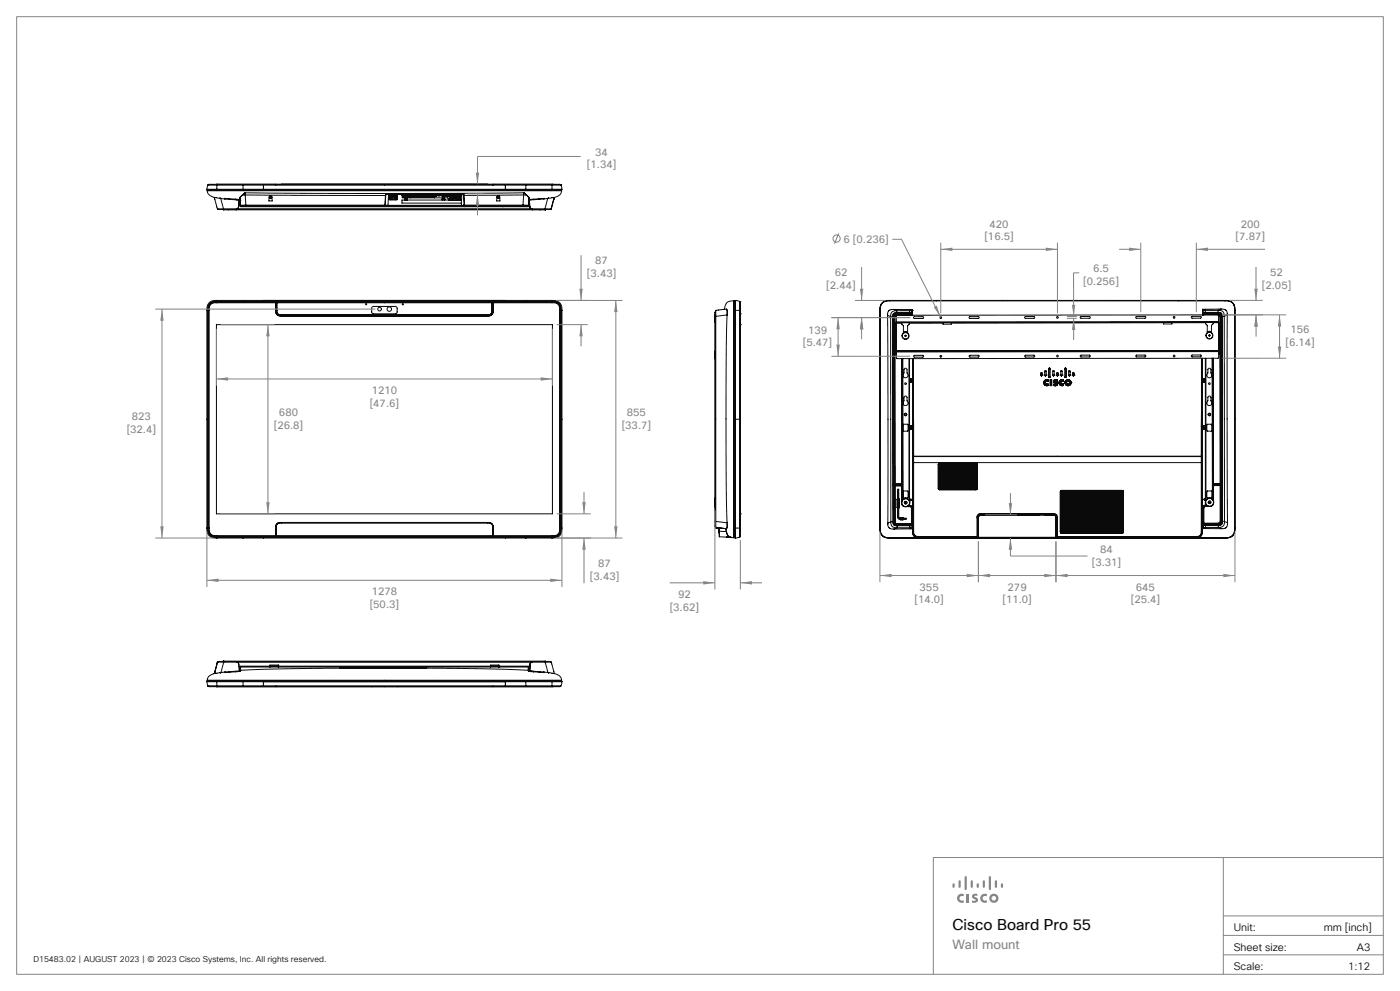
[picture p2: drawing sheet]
<svg xmlns="http://www.w3.org/2000/svg" width="420mm" height="297mm" viewBox="0 0 420 297" stroke-linecap="round" stroke-linejoin="round" font-family="sans-serif">
<defs><g id="words">
<text font-size="4.6" fill="#090a0b" x="285.7" y="278.7">Cisco Board Pro 55</text>
<text font-size="3.9" fill="#848585" x="285.7" y="284.4">Wall mount</text>
<g font-size="3.2" fill="#848585">
<text x="178.6" y="46.6">34</text>
<text x="176.1" y="50.5">[1.34]</text>
<text x="296.9" y="68.2">420</text>
<text x="372.2" y="68.2">200</text>
<text x="253" y="72.7">6 [0.236]</text>
<text x="295.3" y="72">[16.5]</text>
<text x="370.7" y="72">[7.87]</text>
<text x="176.1" y="83">[3.43]</text>
<text x="178.6" y="79.2">87</text>
<text x="250.4" y="82.7">62</text>
<text x="327.9" y="81.5">6.5</text>
<text x="381.1" y="82.7">52</text>
<text x="247.9" y="86.6">[2.44]</text>
<text x="325" y="85.3">[0.256]</text>
<text x="378.6" y="86.5">[2.05]</text>
<text x="242.4" y="100">139</text>
<text x="387.2" y="99.9">156</text>
<text x="240.8" y="103.8">[5.47]</text>
<text x="385.6" y="103.7">[6.14]</text>
<text x="111.5" y="118.1">1210</text>
<text x="39.6" y="125.9">823</text>
<text x="83.7" y="124.6">680</text>
<text x="110.9" y="121.9">[47.6]</text>
<text x="188.1" y="124.6">855</text>
<text x="38" y="129.8">[32.4]</text>
<text x="82.1" y="128.4">[26.8]</text>
<text x="186.5" y="128.4">[33.7]</text>
<text x="330" y="165.7">84</text>
<text x="177" y="173.9">[3.43]</text>
<text x="179.5" y="170.1">87</text>
<text x="327.5" y="169.5">[3.31]</text>
<text x="111.5" y="178.4">1278</text>
<text x="203.4" y="179.2">92</text>
<text x="275.9" y="177">355</text>
<text x="302.3" y="177">279</text>
<text x="340.8" y="177">645</text>
<text x="110.9" y="182.2">[50.3]</text>
<text x="200.9" y="183">[3.62]</text>
<text x="274.3" y="180.8">[14.0]</text>
<text x="300.7" y="180.8">[11.0]</text>
<text x="339.2" y="180.8">[25.4]</text>
</g>
<g font-size="3.2" fill="#090a0b">
<text x="370.1" y="279.1">Unit:</text>
<text x="397.1" y="279.1">mm [inch]</text>
<text x="370.1" y="284.9">Sheet size:</text>
<text x="407.1" y="284.9">A3</text>
<text x="370.1" y="290.8">Scale:</text>
<text x="404.4" y="290.8">1:12</text>
</g>
<text font-size="2.5" fill="#090a0b" x="10" y="288.3">D15483.02 | AUGUST 2023 | © 2023 Cisco Systems, Inc. All rights reserved.</text>
</g></defs>
<path d="M5 5h410v287h-410zM367 257v35M415 257h-135v35M367 274.5h48M367 286.2h48M367 280.3h48" fill="none" stroke="#848585" stroke-width=".3"/>
<g fill="#848585">
<path d="M290 267.9h.7v2.6h-.7z"/>
<path d="M294.3 268.4l.7-.5h.7h.4v.7a.77 .77 0 0 0-1.1 .1 .77 .77 0 0 0 0 1 .77 .77 0 0 0 1.1 .1v.7a1.41 1.41 0 0 1-1.7-.4 1.41 1.41 0 0 1-.1-1.7z"/>
<path d="M287.4 268.4l.7-.5h.7h.3v.7a.77 .77 0 0 0-1 .1 .77 .77 0 0 0 0 1 .77 .77 0 0 0 1 .1v.7a1.41 1.41 0 0 1-1.7-.4 1.41 1.41 0 0 1 0-1.7z"/>
<path d="M291.9 268.1l.7-.3 .6 .1v.6l-.7-.1-.2 .4a.96 .96 0 0 1 1.1 1.1 .96 .96 0 0 1-1.4 .7l-.4-.1v-.6l.9 .1 .2-.3-.1-.2a.93 .93 0 0 1-.7-1.4z"/>
<path d="M285.8 264.9l.3-.2 .3 .2-.2 1.1-.4-.1z"/>
<path d="M287.7 263.9h.4l.1 .2v1.7l-.3 .3-.3-.3z"/>
<path d="M289.4 262.7l.3-.1 .3 .3v3.5l-.3 .3-.3-.3z"/>
<path d="M291.4 263.9h.3l.1 .2v1.7l-.3 .3-.3-.3z"/>
<path d="M293 264.9l.3-.2 .3 .2-.1 1.1-.5-.1z"/>
<path d="M295 263.9h.3l.2 .2v1.7l-.4 .3-.3-.3z"/>
<path d="M296.8 262.6h.3l.2 .3v3.5l-.3 .3-.4-.3v-3.5z"/>
<path d="M298.6 263.9h.3l.2 .2v1.7l-.3 .3-.4-.3z"/>
<path d="M300.4 264.8h.4l.1 .3v.8l-.3 .2-.3-.3z"/>
<path d="M297.5 269.2a.7 .7 0 0 1 1.4 0 .7 .7 0 0 1-1.4 0zM296.8 269.2a1.38 1.38 0 0 0 2.7 0 1.38 1.38 0 0 0-2.7 0z"/>
</g>
<g fill="none" stroke="#090a0b" stroke-width=".3">
<path d="M62.1 56.7h3M62.1 56.7l3 .1M62.2 57.1h2.9M62.2 57.1a2.22 2.22 0 0 0 2.1 2.1M62.2 57.1h.1M62.4 55.4l-.3 1.3M62.4 55.4h2.7M62.6 55.3l-.2 .1M62.6 55.3h.2M62.8 55.2l-.2 .1M62.8 55.2h2.3M62.8 56.8h.1"/>
<path d="M62.9 56.8h.1M63.9 56.8h.1M64.3 59.2l.9 3.4M64.3 59.2h.3M64.6 59.2l1.5 .3M64.9 55.2h.1M64.9 55.2h100.8M65.1 55.2h.1M65.1 55.3v.1M65.1 55.4h-2.7M65.1 55.4h7.8M65.1 55.4v1.3"/>
<path d="M65.1 56.8h-2.6l.1 .3M65.1 56.8h.1M65.1 57.1h.1M65.1 57.1h100.5M65.1 57.1h50.2M65.1 55.4h.1M65.1 56.8v.3M65.1 56.7v.1M65.1 56.7h100.5M65.1 55.4h100.5M65.1 56.8h100.5M66 59.4h-.1"/>
<path d="M66 59.4h.1M66 59.4l.2 .1M66.1 59.5h.3M66.1 59.5h.1M66.2 59.5l5.6 .4M66.2 59.5l.8 3.1M66.4 59.5h.1M67.3 59.5v.1M67.4 59.5l4.5 .3M67.4 59.5h-.1M67.4 59.5h.1M67.5 59.5v.1z"/>
<path d="M68.9 59.6v.1M70.5 59.7v.2M70.6 59.7v.2M71 59.9h.1M71.7 59.9v.1M71.7 59.9h.1M71.7 59.9l-.1 1.9M71.7 59.9v.6M71.7 59.9l.1 .6M71.8 59.9v.6M71.8 59.9v.1M71.8 59.9h-.1"/>
<path d="M71.9 59.4v.4M71.9 59.4l.1 .1M71.9 59.8h.1M71.9 59.8l.1 .4M72 59.5v.7M72 59.5l.1 2.3M72.7 58.4l-.8 1M72.7 58.4v.1M72.7 58.5l-.7 1M72.9 55.4h42.4M72.9 55.4v1.3M73.5 57.8l-.8 .6"/>
<path d="M73.5 57.8l-.8 .7M73.5 57.8l41.8 .2 41.8-.2M73.5 57.8l.1 .6M73.6 58.4l42 .2M73.6 58.4l-.9 .1M73.6 58.4l.2 3.1M79 55.6l.1-.2v1.7M79 55.4v1.7M79 57h.1M80.8 58.8l.4-.1 .3 .2 .2 1.3h-1zM81.1 59.1h.1M81.1 59.1v.1"/>
<path d="M81.1 59h.1M81.1 59v.1M81.1 59.2h.1M81.2 59h.1M81.2 59.2h-.1M81.2 59.2h.1M81.2 59.1h.1M82.7 55.3v.1M82.7 55.3h.1M82.7 55.2l-19.9 .1M82.7 55.2v.1M82.7 55.4h.1"/>
<path d="M82.8 55.3h-.1M82.8 55.3h.1M82.8 55.3l-.1 .1M82.8 55.3v.1M82.8 55.3h65M84.4 55.2v.1M115.3 55.4h42.4M115.3 57.1h50.3M115.3 57.1h.1M115.3 55.4h.1M115.6 58.6h.1M115.6 58.6l-.1 2.8"/>
<path d="M115.7 58.1l-.1 .5M115.7 58.1h.1M115.7 58.1h.9M115.7 58.1l-.1 3.4M115.8 58.1h-.1M115.8 58.1h.1M115.8 58.1h23.2M116.6 58.1h.1M116.6 58.1h21.6M116.6 58.1l-.2 3.4M116.8 58.3h2.3l.1 1.5-2.4 .1zM116.9 58.9h.1"/>
<path d="M116.9 59.5l.3 .3M116.9 59.5h.1M116.9 58.9v.6M116.9 58.7v.2M116.9 58.7l.1 .1M116.9 59.5l.3 .2M117 59.4h.1M117 59.1h.1M117 59.2h.1M117 59h.1M117 58.8l-.1 .1M117 59.3h.1"/>
<path d="M117.1 59.3h-.1M117.1 59.3h.1M117.1 59.2h.1M117.1 59.1h.1M117.1 59.1l-.1 .1M117.1 59.1v.1M117.1 59.4h.1M117.1 59h.1M117.2 58.8h.4v.8h-.4zM117.2 59.7v.1M117.2 59.8h1.5M117.2 59.7h1.5"/>
<path d="M117.3 58.4h.1M117.3 58.4l-.4 .3M117.3 59.4h.2M117.3 59.4l.1-.4 .1 .4M117.3 59.1h.2zM117.3 58.4l-.3 .4M117.3 59.3h.1M117.3 59.1v.2M117.3 59.3v.1M117.4 59.3l.1 .1M117.4 58.4h-.1M117.4 58.4h1.1"/>
<path d="M117.7 58.5h.5v.8h-.5zM117.9 59.1h.1M117.9 58.7h.1M117.9 58.7v.4M117.9 58.7l.1 .1M118 59l-.1 .1M118 59v.1M118 58.8v.2M118 58.7v.1M118 58.7v.4M118.3 58.8h.4v.8h-.4zM118.5 59.4v-.4l.1 .4"/>
<path d="M118.5 59.4h.1M118.5 58.4h.1M118.5 59.3v-.2h.1v.2M118.5 59.3v.1M118.5 59.3h.1M118.6 59.3v.1M118.6 58.4l.3 .4M118.6 58.4h.1M118.6 58.4h-.1M118.6 58.4l.4 .3M118.7 59.7v.1M118.9 58.8l.1 .1"/>
<path d="M119 58.9h.1M119 59.5l-.3 .2M119 59.5h.1M119 58.9v.6M119 58.7l-.1 .1M119 58.7v.2M119 59.5l-.3 .3M120.7 58.6l.2 .1M120.7 58.3l.1 1h13.5l.4 .6M120.7 58.5h.1M120.8 58.4h.1M120.8 58.6h.1"/>
<path d="M120.8 58.5h.1M120.8 58.2l.1 .1M120.8 58.5v.1M120.9 58.4h.1M120.8 58.2h.1M120.9 58.9h.1M120.9 58.6h.1M120.9 58.3v.7h.6v-.7M120.9 58.1h.1M120.9 58.5h-.1M120.9 58.1l-.2 .2M120.9 58.5h.1"/>
<path d="M120.9 58.3v.7M120.9 58.1l-.1 .1M120.9 58.5l-.2 .1M120.9 58.4h-.2M120.9 58.1v.3M121 58.9h.1M121 58.5h.1M121 59h.1M121.1 58.4h.1M121.1 59h.1M121.2 59h.1M121.2 58.4h.1"/>
<path d="M121.3 58.1v.3M121.4 58.9h.1M121.4 58.5h.1M121.3 58.9h.1M121.3 58.5h.1M121.4 59h.1M121.4 58.6h.1M121.4 58.7h.1M121.4 58.4h.1M121.4 58.1h.1M121.4 58.3v.7M121.4 58.1l.1 .1"/>
<path d="M121.5 58.4h.1M121.5 58.5h.1M121.5 58.4h-.8M121.5 58.1h.1M121.5 58.1v.1M121.5 58.2l-.1 .1M121.5 58.2h.1M121.6 59.3l-.2 .7M121.7 58.4h.7v.2h-.3M121.7 58.4v.6h.7l-.3-.6M121.7 59.7h.1M121.7 58.6h.2"/>
<path d="M121.7 59.8h.1M121.8 59.6h.1M121.8 59.8h.1M121.8 59.6l.1 .1M121.9 59.8h.1M121.9 59.8h-.1M121.9 58.7v.2M121.9 58.9h.1M121.9 58.7h.1M121.9 59.7h.1M121.9 59.7v.1M121.9 58.9v.1"/>
<path d="M121.9 58.2h.1M121.9 58.2v.5M121.9 59.3l.3 .7M122 58.9h.1M122 58.1v.1M122 58.1v.3M122 58.1l-.1 .1M122 58.2h.1M122 58.7h.1M122 58.1l.1 .1M122.1 58.2h.1M122.1 58.2v.5"/>
<path d="M122.1 58.7l-.1 .2M122.1 58.9h.1M122.1 58.6v.4M122.2 58.5h.1M122.2 58.6h.1M122.6 58.4h.1M122.7 58.1v.9h7.7M122.7 58.1h.1M122.8 58.1v.3M122.8 58.1h.1M122.9 58.8v.2M122.9 58.4h-.3v.4h.4"/>
<path d="M122.9 58.6h.3M122.9 58.6h.5M123 58.6h-.1M123 58.5v.1M123 58.4v.1M123 58.3h.1M123.1 58.3h.1M123.1 58.6h.1M123.1 58.7h.1M123.1 59v.3M123.1 58.9h.1M123.1 58.6v.1"/>
<path d="M123.1 58.8v.2M123.2 59v.3M123.2 58.5v.1M123.2 58.6h.1M123.2 58.5h.1M123.2 58.1v.2l.5 .1v.5M123.2 58.5l.2 .1M123.2 58.5l-.3 .1M123.2 58.1h.1M123.2 58.7h.1M123.2 58.7v.3l7.2-.1M123.2 58.7h.3"/>
<path d="M123.3 58.5h.1M123.3 58.5l-.1 .1M123.3 58.6h.1M123.3 58.5v.1M123.3 58.7h.1M123.3 58.5a.25 .25 0 0 0-.4-.2 .25 .25 0 0 0 0 .5 .25 .25 0 0 0 .4-.2M123.3 58.1v.3M123.3 58.1h.1M123.4 58.1h.1M123.4 58.1v.3M123.4 59h.1M123.4 58.5h.1"/>
<path d="M123.4 58.6h.1M123.4 58.1l.1 .8M123.5 58.6h.1M123.5 58.1h.1M123.5 58.4h.1M123.5 58.6h-.3M123.6 58.1v.3M123.7 58.7h.1M123.7 58.4h.1M123.7 58.4h.2M123.7 58.5v.2M123.9 58.5v.4"/>
<path d="M123.9 58.8h.1M123.9 58.8h.3M124 58.1v.7M124 58.1h.1M124 58.3h.1M124 58.2v.2M124 58.2h.1M124 58.1l.1 .1M124.1 58.2l-.2 .6M124.1 58.9h.1M124.2 58.6h.3M124.2 58.6h.1"/>
<path d="M124.2 58.9h.1M124.2 58.5h.5M124.2 58.5h.2M124.3 58.3h.1M124.3 58.6v.1M124.3 58.6h.1M124.3 58.7h.1M124.4 58.3h.1M124.4 58.9h.1M124.5 58.5v.1M124.5 58.5h.1M124.5 58.6h.1"/>
<path d="M124.5 58.1h.1M124.5 58.1v.2M124.5 58.6h.2M124.5 58.5l-.3 .1M124.5 58.1v.3h.9M124.5 58.7h.1M124.5 58.6h.6M124.6 58.7h.1M124.6 58.5a.23 .23 0 0 0-.4-.1 .23 .23 0 0 0 0 .3 .23 .23 0 0 0 .3-.1M124.6 58.5a.25 .25 0 0 0-.4-.2 .25 .25 0 0 0 0 .5 .25 .25 0 0 0 .4-.2M124.6 58.5v.1M124.6 58.6h.1"/>
<path d="M124.6 58.1h.1M124.6 58.1v.3M124.7 58.6h-.1M124.7 58.6h.1M124.7 58.1h.1M124.7 58.1v.3M124.7 58.1v.6h-.2M124.7 58.4h.1M124.8 58.9h.1M125.1 58.4v.4h.4M125.2 58.1h.1M125.2 58.1v.3"/>
<path d="M125.2 58.1v.7M125.3 58.1h.1M125.3 58.1v.3M125.4 58.6h.3M125.4 58.6h.1M125.5 58.3h.1M125.6 58.3h.1M125.6 58.6h.1M125.6 58.7h.1M125.7 58.5v.1M125.7 58.6h.1M125.7 58.5h.1"/>
<path d="M125.7 58.1v.2M125.7 58.6h.2M125.7 58.5h.2M125.7 58.5l-.3 .1M125.7 58.1h.1M125.7 58.7h.1M125.7 58.4h6.4M125.8 58.5h.1M125.8 58.6h-.1M125.8 58.6h.1M125.8 58.5v.1M125.8 58.7h.1"/>
<path d="M125.8 58.5a.23 .23 0 0 0-.3-.1 .23 .23 0 0 0-.1 .3 .23 .23 0 0 0 .4-.1M125.8 58.5a.25 .25 0 0 0-.4-.2 .25 .25 0 0 0 0 .5 .25 .25 0 0 0 .4-.2M125.8 58.1v.3M125.9 58.1h.1M125.9 58.9h.1M125.9 58.5l-.1 .1M125.9 58.6h.1M125.9 58.5h.1M125.9 58.1l.1 .5M126 58.6h.1M126 58.1h.1M126 58.4h.1"/>
<path d="M126 58.1v.6h-.3M126.2 58.9h.1M126.5 58.5h2.9M126.5 58.5h.1M126.5 58.5l.1 .1M126.5 58.4h.6M126.6 58.4h.1M126.6 58.5h.5M126.6 58.6h.1M126.6 58.4h-.1M126.6 58.4v.2M126.7 58.5h.1"/>
<path d="M126.7 58.3h.1M126.8 58.2h.1M126.8 58.5h.1M126.9 58.3h.1M126.9 58.5h.1M127 58.5h.1M127 58.3l.1 .1M127 58.4h.1M127.1 58.4h.1M127.1 58.6h.1M127.1 58.5h.1M127.1 58.3l.1 .3h-1.8"/>
<path d="M127.1 58.3h.1M127.2 58.4v.1M127.2 58.4h.1M127.2 58.5h.1M127.3 58.4h.1M127.4 58.4v.1M127.5 58.4h.1M127.5 58.4v.1M127.6 58.4h.1M127.6 58.5l.1 .4M127.6 58.5h.1M127.7 58.4h.1"/>
<path d="M127.7 58.5h.1M127.7 58.3h.1M127.7 58.2h.1M127.7 58.2v.1M127.7 58.2l-.1 .2M127.7 58.2v.7M127.7 58.6h.1M127.7 58.9h.1M127.8 58.8h.1M127.7 58.9h-3.7M127.8 58.6v.3M127.8 58.9h.1"/>
<path d="M127.8 58.4v.1M127.8 59h.1M127.8 58.4h.1M127.8 58.8v.1M127.8 58.8h.9M127.8 58.7h.9M127.8 58.7h.1M127.8 58.9h.9M127.9 58.4h.1M127.9 58.5h.1M127.9 58.7h.1M127.9 58.1v.3"/>
<path d="M127.9 58.9h.1M127.9 58.6h.1M128 58.5h.1M128 58.9h.1M128 58.5h-.1M128 58.7h.1M128 58.4h.1M128.1 58.4h.1M128.1 58.7h.1M128.1 58.1l.1 .3M128.2 58.4h.1M128.2 58.7h.1"/>
<path d="M128.3 58.4h.1M128.3 58.7h.1M128.3 58.1v.3M128.4 58.4h.1M128.4 58.7h.1M128.4 58.5h.1M128.4 58.9h.1M128.4 58.6h.1M128.5 58.5h.1M128.5 58.5h-.1M128.5 58.9h.1M128.5 58.4h.1"/>
<path d="M128.5 58.7h.1M128.5 58.1l.1 .3M128.6 58.7h.1M128.6 58.4h.1M128.6 58.5h.1M128.7 58.8v.1M128.7 58.4h.1M128.7 58.7h.1M128.7 59h.1M128.7 58.4v.1M128.7 58.8h.1M128.7 58.6h.1"/>
<path d="M128.7 58.6v.2M128.7 58.5h.1M128.8 58.9h-.1M128.8 58.5h.1M128.8 58.6h-.1M128.8 58.3h.1M128.8 58.1h.1M128.8 58.2v.7M128.8 58.4h.1M128.8 58.2v.1M128.8 58.5v.4M128.9 58.4h.1"/>
<path d="M129 58.4h.1M129.1 58.4h.1M129.2 58.4h.1M129.2 58.5h.1M129.2 58.4v.1M129.3 58.4v.1M129.3 58.9h.1M129.4 58.4h.1M129.4 58.9h.1M129.4 58.2h.1M129.4 58.6h.1M129.4 58.7h.1"/>
<path d="M129.4 58.2v.7M129.4 58.5h.1M129.4 58.8h.1M129.4 58.8h1.2M129.5 58.4l-2.3 .1M129.5 58.4l-.1 .4M129.5 58.5l-.1 .1M129.5 58.5h.1M129.5 58.6h-.2l.1 .1M129.5 58.9h.1M129.5 58.6h.1M129.5 58.4h.1"/>
<path d="M129.5 58.7h.9M129.5 58.6v.1M129.5 58.4v.1M129.6 58.4h.8M129.6 58.6h.1M129.6 58.5h.8M129.6 58.5l-.1 .1M129.6 58.8v.1M129.6 58.8h.1M129.6 58.4h-.1M129.6 58.5h.1M129.6 58.6h.8"/>
<path d="M129.6 58.6h-.1M129.6 58.4h.1M129.6 58.5v.2l.8-.1M129.6 58.7h.1M129.7 58.4l-.1 .3M129.7 58.8v.1M129.7 58.6h.1M129.7 58.4h.1M129.7 58.5v.1M129.7 58.5h.1M129.7 58.7h.1M129.7 58.8h.1"/>
<path d="M129.7 58.4l.1 .1M129.7 58.6v.1M129.8 58.5h.1M129.8 58.6h.1M129.8 58.4h.1M129.8 58.7h.1M129.8 58.9h.1M129.8 58.4v.1M129.8 58.6v.1M129.9 58.7h.1M129.9 58.8h.1M129.9 58.4h.1"/>
<path d="M129.9 58.6v.1M129.9 58.1v.3M129.9 58.6h.1M130 58.4h.1M130 58.4v.1M130 58.7h.1M130 58.6h.1M130 58.6v.1M130 58.9h.1M130.1 58.7h.1M130.1 58.6h.1M130.1 58.4h.1"/>
<path d="M130.1 58.6l-.1 .1M130.1 58.8h.1M130.2 58.6h.1M130.2 58.4h.1M130.2 58.6l-.1 .1M130.2 58.1l-.1 .3M130.2 58.5h.1M130.2 58.6v.1M130.2 58.7h.1M130.2 58.8h.1M130.3 58.6h.1M130.3 58.4h.1"/>
<path d="M130.3 58.8h.1M130.3 58.7h.1M130.3 58.9h.1M130.3 58.5v.2M130.3 58.5v.1M130.3 58.5l.1 .2M130.3 58.8l.1 .2M130.4 58.7h.1M130.4 58.6h.1M130.4 59l-.1 .3M130.4 58.4h.1M130.4 58.5h.1"/>
<path d="M130.4 58.8h.1M130.4 58.5l.1 .1M130.4 58.4l.1 .1M130.5 58.4h.1M130.5 58.6h.1M130.5 58.4h1.7M130.5 58.5h.1M130.6 58.8l-1.8 .1M130.6 58.8h.1M130.6 58.6h.1M130.6 58.5v.1M130.6 58.7h.1"/>
<path d="M130.6 58.2h.1M130.6 58.2v.6M130.6 58.2v.7M130.6 58.5h.1M130.7 58.4h.1M130.7 58.4v.4h.3v-.4M130.7 58.5l-.2 .1M130.7 58.7h.3M130.8 58.4h.1M130.8 58.4v.3M130.8 58.6h.2M130.9 58.7h.1"/>
<path d="M131 58.4h.1M131 58.7h.1M131 58.4v.3M131 58.5l1.1 .1M131.1 58.4h.1M131.2 58.4h.1M131.3 58.4h.1M131.4 58.4h.1M131.4 58.6h.8M131.4 58.3h.1M131.4 58.6h.1M131.4 58.3v.3"/>
<path d="M131.4 58.5l.1 .1M131.5 58.5h.1M131.5 58.5v.1M131.5 58.3h.1M131.5 58.3v.2M131.5 58.4l-.1 .1M131.5 58.3v.3M131.6 58.4h.1M131.6 58.6h.1M131.6 58.5h.1M131.7 58.6h.1M131.7 58.4h.1"/>
<path d="M131.7 58.3h.1M131.7 58.3v.2M131.8 58.5h.1M131.8 58.4h.1M131.9 58.3h.1M131.9 58.3l-.1 .2M131.9 58.4h.1M131.9 58.6h.1M131.9 58.5h.1M132 58.4v.2M132 58.4h.1M132 58.6h.1"/>
<path d="M132 58.5h.1M132 58.4l.1 .1M132.1 58.3h.1M132.1 58.4v.1M132.1 58.5h-.1M132.1 58.3v.3M132.1 58.2v.1M132.1 58.5v.1M132.1 58.3l.1 .3M132.1 58.4h.1M132.2 58.6h-.1M132.2 58.5h-1.2"/>
<path d="M132.2 58.3h.1M132.2 58.4h.1M132.2 58.3h-.1M132.3 58.4h4.2M132.3 58.4h.1M132.4 58.4h.1M132.5 58.4v.2M132.5 58.6h.1M132.5 58.4h.1M132.5 58.7h.5M132.5 58.4v.3M132.6 58.4v.3"/>
<path d="M132.7 58.7h.1M132.7 58.4h.1M132.8 58.6h-.3M132.8 58.4l-.1 .3M132.8 58.6v.1M132.8 58.7h.1M132.9 58.4h.1M132.9 58.5h.1M132.9 59.3l-.3 .7M132.9 59.7h.1M133 58.8v.1M133 58.2h.1"/>
<path d="M133 59.8h.1M133 59.6h.1M133 59.7h-.1M133 58.6h.1M133 58.8h.1M133 58.7h.1M133 58.2v.6M133 58.5h.1M133 58.8h1.1M133 58.6v.2M133 58.4h-.5M133.1 59.8h.1"/>
<path d="M133.1 58.5h-.1M133.1 58.5h.1M133.1 59.6h-.1M133.1 59.6h.1M133.1 58.6h.1M133.1 59.6v.1M133.1 58.4h.1M133.1 59.7h.1M133.1 59.7v.1M133.1 58.4l-.1 .1M133.1 58.7h.9M133.1 58.4h.9"/>
<path d="M133.2 58.8h.1M133.2 58.6h.1M133.2 58.6l-.1 .1M133.2 58.5l-.1 .1M133.2 58.5h.8M133.2 58.4h-.1M133.2 58.5h.1M133.2 58.7h.1M133.2 58.6h.8M133.2 58.4h.1M133.2 59.3l.3 .7M133.2 58.5v.2h.8l-.1-.2"/>
<path d="M133.3 58.8h.1M133.3 58.6h.1M133.3 58.4h.1M133.3 58.5h.1M133.3 58.5v.1M133.3 58.7h.1M133.3 58.4v.3M133.3 58.6l.1 .1M133.4 58.7h.1M133.4 58.4h.1M133.4 58.5h.1M133.4 58.4v.1"/>
<path d="M133.4 58.6v.1M133.4 58.6h.1M133.4 58.8h.1M133.5 58.4h.1M133.5 58.8h.1M133.5 58.7h.1M133.5 58.6v.1M133.5 58.6h.1M133.5 58.4v.1M133.6 58.7h.1M133.6 58.6h.1M133.6 58.6v.1"/>
<path d="M133.7 58.4h-.1M133.7 58.6l-.1 .1M133.7 58.6h.1M133.7 58.4h.1M133.7 58.7h.1M133.7 58.8h.1M133.7 58.4l.1 .1M133.7 58.6v.1M133.8 58.5h.1M133.8 58.6h.1M133.8 58.4h.1M133.8 58.7h.1"/>
<path d="M133.8 58.6v.1M133.8 58.8h.1M133.9 58.7h.1M133.9 58.4h.1M133.9 58.4v.3M133.9 58.5h.1M133.9 58.5v.1M133.9 58.6h.1M133.9 58.8h.1M134 58.4h.1M134 58.6h.1M134 58.7h.1"/>
<path d="M134 58.5h.1M134 58.8h.1M134 58.5l.1 .1M134 58.6v.1M134 58.4l.1 .1M134.1 58.6h.1M134.1 58.5h.1M134.1 58.4h.1M134.1 58.8h.1M134.2 58.4h.1M134.2 58.5h.1M134.2 58.7h.7"/>
<path d="M134.2 58.7h.1M134.2 58.8h-.1M134.2 58.6h-.1M134.2 58.2h.1M134.2 58.2v.6M134.2 58.8l-.1 .1M134.2 58.6v.1M134.3 58.4h.1M134.3 58.7h.1M134.3 58.6v.1M134.3 58.6h.1M134.3 58.5h.1"/>
<path d="M134.4 58.5h.1M134.4 58.4h.1M134.4 58.7h.1M134.4 58.6v.1M134.5 58.4h.1M134.5 58.7h.1M134.5 58.6v.1M134.5 58.6h.1M134.5 58.5h.1M134.5 58.6l.1 .1M134.6 58.4h.1M134.6 58.5h.1"/>
<path d="M134.6 58.7h.1M134.6 58.6v.1M134.6 58.6h.1M134.7 58.4h.1M134.7 58.5h.1M134.7 58.7h.1M134.7 58.6v.1M134.8 58.4h.1M134.8 58.5h.1M134.8 59.3l.1 .1M134.8 59.4h.1M134.9 59.3l-.1 .1"/>
<path d="M134.9 58.7h.1M134.9 58.4h.1M134.9 59.4h.1M134.9 59.4v.1M134.9 59.5h1.4M134.9 58.4l-.1 .9M134.9 58.1v.1M134.9 58.2h.1M134.9 58.2l-.1 .2M134.9 58.5h-.7M134.9 59.5h.1M134.9 58.2v1.3"/>
<path d="M135 58.8v.1M135 59h.2M135 59.3v.1M135 59.4h.1M135 59.3h.1M135 59.4h.2M135 59.3h.2M135 58.4h.1M135 58.1v.3M135.1 59h.1M135.1 58.9v.3M135.1 58.9h.1"/>
<path d="M135.1 58.6h1M135.1 59.2h.2M135.1 58.6v.2M135.1 58.8h.1M135.1 59v.1M135.1 58.8l-.2 .1h.3M135.1 59.1h.3v.4M135.1 58.1v.3h-1M135.1 58.2h.1M135.1 59.5l.2 .1M135.1 58.2l.1 .2M135.2 59.3h.1"/>
<path d="M135.2 58.1v.1M135.2 59h.1M135.2 58.9h.1M135.2 58.9v.1M135.2 59.4h.1M135.2 59.3v.1M135.2 58.6l.1 .7h.6v-.7M135.2 58.2h.1M135.3 59.2h-.2M135.3 58.6v.4h.6M135.3 58.1v.3M135.3 59.3v.1"/>
<path d="M135.3 58.6v.4M135.4 58.4h.1M135.4 59.4h.3M135.4 58.1v.3M135.4 58.6v.4M135.5 58.1v.3M135.5 58.6v.4M135.6 58.1v.3M135.6 58.6v.4M135.7 58.1v.3M135.7 58.6v.4M135.8 58.1v.3"/>
<path d="M135.8 58.6v.4M135.8 59.3v.1M135.9 58.1v.3M135.9 59.2h.2M136 58.2h.1M136 58.2v.2M136 58.4h.1M136 58.6h.1M136 59h.1M136 58.9v.1M136 58.9h.1M136 59.3v.1"/>
<path d="M136 59.4h.1M136 59.3h.1M136 59l.2 .1M136 58.1v.1M136 59.4h.2M136 59.3h.2M136 59.5l-.2 .1M136.1 58.1v.3M136.1 59.2v-.3v.3M136.1 58.8h.8M136.1 59.1h-.4l.1 .4M136.1 58.6v.2"/>
<path d="M136.1 59.2h.1M136.1 59h.1M136.1 58.6h.1M136.1 58.4h.1M136.1 58.2h.1M136.2 59.4h.1M136.2 59.3h.1M136.2 59v.1M136.2 59l.1 .5M136.2 58.8v.1M136.2 58.8h.1M136.2 58.1v.1"/>
<path d="M136.2 58.4h.1M136.3 59.1v.1M136.3 58.2h.1M136.3 59.4h.1M136.3 58.4v.1M136.3 58.2v1.3M136.3 58.7h.1M136.3 59h.4M136.3 58.8l-.3 .1M136.3 59h.2M136.3 59v.3M136.4 58.4l-.1 .6"/>
<path d="M136.4 58.8h.1M136.4 58.4v.6M136.5 59h.1M136.5 59l-.2 .1M136.6 58.8l.4 .1M136.7 59.3v.1M136.7 58.7h.1M136.7 59.2v.1M136.7 59.4h.1M136.7 58.8v.1M136.7 58.7l-.1 .1M136.7 59.5h1.4"/>
<path d="M136.7 58.2v1.3M136.7 58.4h.1M136.7 58.2h.1M136.8 59.5h.1M136.8 58.2h.1M136.8 58.1v.1M136.8 59h.2M136.8 58.8v.1M136.8 59v.4M136.8 58.8h.1M136.8 59v.1M136.8 59.4h.1"/>
<path d="M136.8 59.3h.1M136.8 59.4h.2M136.8 59.3h.2M136.8 58.4h.1M136.8 58.1l.1 .3h-.8M136.9 58.4h-.1M136.9 59h.1M136.9 58.9v.3M136.9 58.9h.1M136.9 58.6h1M136.9 59.2h.2M136.9 58.6v.2"/>
<path d="M136.9 58.6h.1M136.9 59v.1M136.9 59.1h.3v.4M136.9 59v.2M136.9 59.2h.1M136.9 58.2h.1M136.9 58.1v.3M137 59.5l.2 .1M137 58.2h.1M137 59.3h.1M137 58.1v.1M137 59h.1"/>
<path d="M137 58.9v.1M137 58.9h.1M137 59.4h.1M137 59.3v.1M137 58.6h.1M137 58.2v.2M137.1 58.6v.7h.6v-.7M137.1 59h.6M137.1 58.1v.3M137.1 59.3v.1M137.2 58.1v.3M137.2 58.6v.4"/>
<path d="M137.3 58.1v.3M137.3 58.6v.4M137.4 58.1v.3M137.4 58.6v.4M137.5 58.1v.3M137.5 58.6v.4M137.6 59.4v.1M137.6 58.1v.3M137.6 58.6v.4M137.7 58.1v.3M137.7 59.2h.2M137.8 58.2h.1"/>
<path d="M137.8 58.2l.1 .2M137.8 58.2v.2M137.8 58.6h.1M137.8 58.4h.1M137.8 58.9v.1M137.8 59l.2 .1M137.9 58.2h.1M137.9 59.5l-.2 .1M137.9 58.8h.2M137.9 59.1h-.3v.3h-.4M137.9 59h.1M137.9 58.9v.3"/>
<path d="M137.9 58.9h.1M137.9 59v.1M137.9 58.4h.1M137.9 58.6h-1M137.9 58.6v.2M137.9 58.8h.1M137.9 58.4h.6M138 58.2h.1M138 58.4h.1M138 59.3h-.2l.2 .1M138 59.4h.1M138 59.3h.1"/>
<path d="M138 59v.1M138 58.8v.1M138 59v.4M138 58.8h.1M138.1 58.2l-.1 .2M138.1 59.5h.1M138.1 59.1l.1 .3M138.1 58.5v.3M138.1 58.2h.1M138.1 58.4h.1M138.1 58.2v1.3M138.1 59.4h.1"/>
<path d="M138.1 58.8l-.3 .1M138.1 58.7h.1M138.2 59.4h-.1M138.2 58.4h.1M138.2 58.2h.1M138.2 58.4l.2 .3M138.3 58.4h.1M138.2 58.1h.9M138.2 58.1h.1M138.2 58.1l.3 .2M138.3 58.4l.2 .3M138.3 58.2v.2"/>
<path d="M138.3 59.9h.1M138.3 59.9v.1M138.4 58.2v.2M138.4 58.2h.1M138.4 58.4h.1M138.4 58.2l.1 .7M138.4 60h-17.8v.9h17.8M138.4 60v.9M138.4 58.5h.1M138.4 58.8h.1M138.4 58.7h-.3M138.4 58.5l.1 .1"/>
<path d="M138.5 58.4h.1M138.5 58.5h.1M138.5 58.7h.1M138.5 58.4h-1.9v.6M138.5 58.3l-.2 1.6M139 58.1h.1M139.1 58.1h-23.4M139.1 58.1h.1M139.1 58.1l.2 3.4M139.1 58.6h.1M139.2 58.1v.5M139.2 58.1h-.1"/>
<path d="M139.2 58.6l.1 2.8M146.3 55.2v.1M147.8 55.3l.1 .1M147.8 55.3h.1M147.8 55.3v.1M147.8 55.3h.2M147.9 55.3h.1M147.9 55.4h.1M148 55.3h.1M148 55.2h.1M148 55.2l20 .1M148 55.2v.1"/>
<path d="M148 55.3v.1M149.2 58.8l.3-.1 .4 .2 .1 1.3h-1zM149.4 59.1h.1M149.4 59.1v.1M149.4 59h.1M149.4 59v.1M149.4 59.2h.1M149.5 59h-.1M149.5 59h.1M149.5 59.2h.1M149.6 59h.1M149.6 59.1h.1"/>
<path d="M151.6 55.4v1.7M151.6 57h.1M151.6 55.6v-.2v1.7M151.6 55.6h.1M157.1 58.4l-17.9 .2M157.1 58.4l.8 .1M157.1 58.4l-.2 3.1M157.1 57.8v.6M157.1 57.8l.9 .6M157.1 57.8l.8 .7M157.7 55.4h7.9M157.7 55.4v1.3"/>
<path d="M157.9 58.5l.8 1M158 58.4l.8 1M158 58.4l-.1 .1M158.7 59.9v.3M158.7 59.5v.7M158.7 59.5l-.1 2M158.7 59.8v.3M158.7 59.8v.2M158.7 59.8v.1M158.8 59.8h-.1M158.8 59.4l-.1 .4M158.8 59.4l-.1 .1"/>
<path d="M158.8 60v.6M160 59.7v.2M161.7 59.6v.1M163.1 59.6h.1M163.2 59.5h.1M163.3 59.5l-4.6 .3M163.3 59.5h.1M163.3 59.5v.1M164.2 59.5h.3M164.2 59.5h.1M164.3 59.5l-5.5 .4 .2 1.9M164.3 59.5l-.8 3.1"/>
<path d="M164.5 59.4h.1M164.5 59.4l-.1 .1M164.6 59.4h.1M165.6 55.4h2.6M165.6 55.4v1.3M165.6 56.7h3M165.6 56.8h2.5v.3M165.6 56.8h.1M165.6 57.1h2.9M165.6 57.1h.1M165.6 55.4h.1M165.6 56.8v.3"/>
<path d="M165.6 56.7v.1M165.6 55.2h.1M165.6 55.2l2.5 .1M165.6 55.3v.1M165.7 55.2h.1M165.9 59.2l-1.6 .3M166.2 59.2h-.3M166.2 59.2h.1M166.2 59.2v.3l.1-.3M166.2 59.2l-.9 3.4M166.3 59.2h.1M166.3 59.2h-.1"/>
<path d="M166.3 59.2l-.9 3.4M166.8 56.8h.1M167.7 56.8h.1M167.9 56.8h.1M168 55.3h.1M168.1 55.3v.1M168.2 55.4h.1M168.2 55.4l.4 1.3M168.5 57.1h.1M168.5 57.1a2.34 2.34 0 0 1-2.3 2.1M168.6 56.7l-3 .1M65.2 62.6l.7 .2"/>
<path d="M65.6 62.8h.3M66.5 62.8h-.6M67 62.8l1.5 .1M67 62.6h-1.8M67 62.6h3.9M67 62.6l.1 .2M67.1 62.8h-1.2M67.1 62.8h.1M67.1 62.8h3.8M67.2 62.8v.1M68.4 62.8l.1 .1M68.4 62.8h2.5"/>
<path d="M68.4 62.8h.1M68.5 62.9h2.4M70.9 62.9h88.8M70.9 62.6v.2M70.9 62.8v.1M71.2 62.7h88.1M71.3 62.6h87.9M71.5 62.2l-.1 .4-.5 .2M71.6 61.8l-.2 .5-.5 .3M71.6 61.8l-.1 .4M71.6 61.4h.5M71.6 61.1h.5"/>
<path d="M71.6 61l-.1 1.2M71.6 61h.1M71.7 60.9l-.1 .1M71.7 60.6v.3M71.7 60.6h.1M71.7 60.5v.1M71.7 60.5h.1M71.7 61h-.1M71.7 61h.1M71.7 60.9v.1M71.7 60.9h.1M71.7 60h.1"/>
<path d="M71.8 60.6h-.1M71.8 60.6l-.1 .5v-.1M71.8 60.5l-.1 .1M71.8 60.5h.1M71.8 60.5v.1M72 60v-.2v.3M72 60h.1M72 60.1h.1M72 60.2h.1M72.1 61.5h.1M72.1 61.5v.3M72.1 61.5l.1 .1"/>
<path d="M72.1 61.8l.1 .1M72.1 61.9h43.2M72.2 61.6v.3M72.2 61.9h67.3M73.8 61.5h-1.7M73.8 61.5v.1M73.8 61.6h-1.6M73.8 61.6h41.6M73.8 61.5h41.6M95.6 61.6v.2M95.6 61.8h.1M95.6 61.6l.1 .2"/>
<path d="M95.6 61.8h.2M95.7 61.6h.1M95.6 61.6h.1M95.7 61.8h.1M95.7 61.6v.2M95.7 61.8h.3M95.8 61.6h-.1M95.8 61.8h.2M95.8 61.6v.2M95.8 61.8h-.1M96 61.6v.2M96 61.8h18"/>
<path d="M96 61.8h.1M96 61.6h-.3M96 61.6h18M96 61.6h-.2M96 61.6h-.4M96.1 61.8h.3zM96.1 61.7h.1l-.1 .1M96.1 61.7h.1h-.1M96.1 61.7h.3h-.3M96.2 61.8h-.1M96.2 61.6h-.1h.3M96.3 61.7h-.2"/>
<path d="M96.3 61.8h-.2M96.3 61.6h-.2M96.4 61.7h-.3M96.4 61.8h-.3M96.6 61.6h.3zM96.6 61.7h.1l-.1 .1M96.6 61.7h.1h-.1M96.6 61.7h.3h-.3M96.7 61.8h-.1M96.7 61.6h-.1h.3M96.9 61.7h-.3M96.9 61.8h-.3"/>
<path d="M97.1 61.6h.3zM97.1 61.7h.2l-.2 .1M97.1 61.7h.2h-.2M97.1 61.7h.3h-.3M97.2 61.8h-.1M97.2 61.6h-.1h.3M97.4 61.7h-.3M97.4 61.8h-.3M97.6 61.6h.3zM97.6 61.7h.1l-.1 .1M97.6 61.7h.1h-.1M97.6 61.7h.3h-.3"/>
<path d="M97.7 61.8h-.1M97.8 61.8h-.2M97.8 61.7h-.2M97.9 61.7h-.3M97.9 61.8h-.3M98.1 61.6h.3zM98.1 61.7h.2l-.2 .1M98.1 61.7h.1h-.1M98.1 61.7h.3h-.3M98.2 61.6h-.1h.3M98.3 61.8h-.2M98.4 61.7h-.3"/>
<path d="M98.4 61.8h-.3M98.6 61.7h.2l-.2 .1M98.6 61.7h.3zM98.8 61.6h-.2h.3M98.8 61.8h-.2M98.9 61.7h-.3M98.9 61.8h-.3M99.1 61.6h.3zM99.1 61.7h.2l-.2 .1M99.1 61.7h.2h-.2M99.1 61.7h.3h-.3M99.3 61.8h-.2"/>
<path d="M99.3 61.6h-.2h.3M99.3 61.7h-.2M99.3 61.6h-.2M99.4 61.7h-.3M99.4 61.8h-.3M99.6 61.6h.3zM99.6 61.7h.2l-.2 .1M99.6 61.7h.2h-.2M99.6 61.7h.3h-.3M99.8 61.8h-.2M99.9 61.7h-.3M99.9 61.8h-.3"/>
<path d="M100.1 61.7h.3zM100.1 61.7h.2l-.2 .1M100.1 61.6l.2 .1h-.2M100.1 61.6h.3l-.3 .1M100.3 61.8h-.2M100.3 61.6h-.2h.3M100.4 61.7h-.3M100.4 61.8h-.3M100.6 61.7h.2l-.2 .1M100.6 61.7h.3zM100.8 61.8h-.2M100.8 61.6h-.2h.3"/>
<path d="M100.9 61.7h-.3M100.9 61.8h-.3M101.1 61.7h.3zM101.1 61.7h.2l-.2 .1M101.1 61.6l.2 .1h-.2M101.1 61.6h.3l-.3 .1M101.3 61.8h-.2M101.3 61.7h-.2M101.3 61.6h-.2h.3M101.4 61.7h-.3M101.4 61.8h-.3M101.6 61.7h.2l-.2 .1"/>
<path d="M101.6 61.7h.3zM101.8 61.8h-.2M101.8 61.6h-.2h.3M101.9 61.7h-.3M101.9 61.8h-.3M102.1 61.6h.3zM102.1 61.7h.2l-.2 .1M102.1 61.7h.2h-.2M102.1 61.7h.3h-.3M102.3 61.8h-.2M102.3 61.6h-.2h.3M102.4 61.7h-.3"/>
<path d="M102.4 61.8h-.3M102.6 61.7h.3zM102.6 61.7h.2l-.2 .1M102.6 61.7h.3h-.3M102.6 61.6l.2 .1h-.2M102.8 61.7h-.2M102.8 61.8h-.2M102.8 61.6h-.2h.3M102.9 61.7h-.3M102.9 61.8h-.3M103.1 61.7h.3zM103.1 61.7h.2l-.2 .1"/>
<path d="M103.1 61.7h.2h-.2M103.1 61.7h.3h-.3M103.3 61.6h-.2h.3M103.3 61.8h-.2M103.4 61.7h-.3M103.4 61.8h-.3M103.6 61.7h.3zM103.6 61.7h.2l-.2 .1M103.6 61.7h.2h-.2M103.6 61.7h.3h-.3M103.8 61.6h-.2h.3M103.8 61.8h-.2"/>
<path d="M103.9 61.7h-.3M103.9 61.8h-.3M104.1 61.7h.2l-.2 .1M104.1 61.7h.2h-.2M104.1 61.7h.3h-.3M104.3 61.7h-.2M104.3 61.8h-.2M104.3 61.6h-.2h.3M104.4 61.7h-.3M104.4 61.8h-.3M104.6 61.6h.3zM104.6 61.7h.2l-.2 .1"/>
<path d="M104.6 61.7h.3h-.3M104.6 61.7h.2h-.2M104.8 61.7h-.2M104.8 61.8h-.2M104.8 61.6h-.2h.3M104.9 61.7h-.3M104.9 61.8h-.3M105.1 61.7h.2l-.2 .1M105.1 61.7h.3zM105.3 61.6h-.2h.3M105.3 61.8h-.2M105.4 61.7h-.3"/>
<path d="M105.4 61.8h-.3M105.6 61.7h.3zM105.6 61.6h.3zM105.6 61.7h.2l-.2 .1M105.6 61.7h.2h-.2M105.6 61.7h.3h-.3M105.8 61.6h-.2h.3M105.8 61.8h-.2M105.9 61.7h-.3M105.9 61.8h-.3M106.1 61.7h.3zM106.1 61.7h.2l-.2 .1"/>
<path d="M106.3 61.7h-.2M106.3 61.8h-.2M106.3 61.6h-.2h.3M106.3 61.6h-.2M106.4 61.7h-.3M106.4 61.8h-.3M106.6 61.7h.2l-.2 .1M106.6 61.7h.3zM106.8 61.6h-.2h.3M106.8 61.8h-.2M106.9 61.7h-.3M106.9 61.8h-.3"/>
<path d="M107.1 61.7h.3zM107.1 61.8h.3zM107.1 61.7h.2l-.2 .1M107.1 61.7h.2h-.2M107.1 61.7h.3h-.3M107.3 61.8h-.2M107.3 61.6h-.2h.3M107.4 61.7h-.3M107.4 61.8h-.3M107.6 61.7h.3zM107.6 61.6h.3zM107.6 61.7h.2l-.2 .1"/>
<path d="M107.6 61.7h.3h-.3M107.6 61.6l.2 .1h-.2M107.8 61.7h-.2M107.8 61.8h-.2M107.8 61.6h-.2h.3M107.9 61.7h-.3M107.9 61.8h-.3M108.1 61.7h.2l-.2 .1M108.1 61.7h.2h-.2M108.1 61.7h.3h-.3M108.3 61.7h-.2M108.3 61.8h-.2"/>
<path d="M108.3 61.6h-.2h.3M108.4 61.7h-.3M108.4 61.8h-.3M108.6 61.8h.3zM108.6 61.7h.3zM108.6 61.7h.2l-.2 .1M108.6 61.7h.2h-.2M108.6 61.7h.3h-.3M108.8 61.8h-.2M108.8 61.6h-.2h.3M108.9 61.7h-.3M108.9 61.8h-.3"/>
<path d="M109.1 61.6h.4zM109.1 61.7h.2l-.2 .1M109.1 61.7h.2h-.2M109.1 61.7h.4h-.4M109.3 61.8h-.2M109.3 61.6h-.2h.3M109.4 61.7h-.3M109.4 61.8h-.3M109.6 61.7h.4zM109.6 61.7h.2l-.2 .1M109.6 61.7h.4h-.4M109.6 61.7h.2h-.2"/>
<path d="M109.8 61.7h-.2M109.8 61.8h-.2M109.8 61.6h-.2h.3M109.9 61.7h-.3M109.9 61.8h-.3M110.1 61.7h.2l-.2 .1M110.1 61.7h.4zM110.4 61.8h-.3M110.4 61.6h-.3h.4M110.5 61.7h-.4M110.5 61.8h-.4M110.6 61.7h.3l-.3 .1"/>
<path d="M110.6 61.7h.4zM110.8 61.6h-.2h.4M110.9 61.8h-.3M111 61.7h-.4M111 61.8h-.4M111.1 61.7h.4zM111.1 61.7h.2l-.2 .1M111.1 61.6h.4l-.4 .1M111.3 61.7h-.2M111.4 61.7h-.3M111.4 61.8h-.3M111.4 61.6h-.3"/>
<path d="M111.4 61.6h-.3h.4M111.5 61.7h-.4M111.5 61.8h-.4M111.7 61.7h.3zM111.7 61.7h.1l-.1 .1M111.7 61.7h.1h-.1M111.7 61.7h.3h-.3M111.8 61.8h-.1M111.8 61.6h-.1h.3M112 61.7h-.3M112 61.8h-.3M112.2 61.7h.2l-.2 .1"/>
<path d="M112.2 61.7h.3zM112.3 61.8h-.1M112.3 61.6h-.1h.3M112.5 61.7h-.3M112.5 61.8h-.3M112.7 61.7h.3zM112.7 61.7h.1l-.1 .1M112.8 61.6h-.1h.3M112.9 61.8h-.2M113 61.7h-.3M113 61.8h-.3M113.2 61.7h.3z"/>
<path d="M113.2 61.7h.2l-.2 .1M113.2 61.7h.3h-.3M113.2 61.6l.2 .1h-.2M113.3 61.7h-.1M113.3 61.8h-.1M113.3 61.6h-.1h.3M113.4 61.8h-.2M113.5 61.7h-.3M113.5 61.8h-.3M113.7 61.6h.3zM113.7 61.8h.3zM113.7 61.6h.1l-.1 .1"/>
<path d="M113.7 61.6h.3l-.3 .1M113.7 61.7h.1l-.1 .1M113.8 61.6h-.1h.3M113.9 61.8h-.2M114 61.7h-.3M114 61.8h-.3M114 61.6h.3M114 61.6h.4M114 61.8h.1M114.1 61.6l-.1 .2M114.3 61.6v.2M114.3 61.8h-.3"/>
<path d="M114.3 61.8h.1M114.3 61.6h.1M114.4 61.8h-.1M114.4 61.6h.1M114.4 61.8h.1M114.4 61.6v.2M114.4 61.7v.1M114.4 61.8h-.4M114.4 61.6v.1M114.5 61.6h.1M114.5 61.6v.2M114.5 61.8h-.1"/>
<path d="M115.3 61.9h.1M115.4 61.7h.1M115.4 61.5v.1M115.4 61.6v.1M115.4 61.7h1M115.5 61.4l-.1 .1M115.5 61.4l-.1 .2M115.6 61.5l-.2 .2M115.6 61.5h.8M116.4 61.5v.2M116.4 61.5h22M116.4 61.7h22"/>
<path d="M138.4 60.9v.6M138.4 61.5v.2M139.3 61.5l.2 .2M139.3 61.5h-.9M139.3 61.9h.1M139.3 61.4l.2 .1M139.3 61.4l.2 .2M139.3 61.9h.2M139.4 61.8v.1M139.4 61.9h.1M139.5 61.5v.1M139.5 61.6h17.4"/>
<path d="M139.5 61.5h17.4M139.5 61.6v.1M139.5 61.7h-1.1M139.5 61.9h.1M139.5 61.9h.3M139.5 61.8h.1M139.7 61.9h.1M139.8 61.9h10.8M139.8 61.9h.1M139.8 61.9h-.4M139.8 61.9h-.3M139.8 61.9h-.5"/>
<path d="M140 61.9h-.2M140.1 61.9h-.3M140.5 61.9h-.2M140.6 61.9h-.3M140.8 61.9h.3zM141 61.9h-.2M141.1 61.9h-.3M141.5 61.9h-.2M141.6 61.9h-.3M142 61.9h-.2M142.1 61.9h-.3M142.5 61.9h-.2h.3"/>
<path d="M143 61.9h-.2h.3M143.5 61.9h-.2h.3M143.8 61.9h.3zM144 61.9h-.2M144.1 61.9h-.3M144.3 61.9h.3zM144.5 61.9h-.2M144.6 61.9h-.3M145 61.9h-.2h.3M145.5 61.9h-.2h.3M145.8 61.9h.3zM146 61.9h-.2"/>
<path d="M146.1 61.9h-.3M146.5 61.9h-.2h.3M147 61.9h-.2M147.1 61.9h-.3M147.5 61.9h-.2h.3M147.8 61.9h.3zM148 61.9h-.2M148.1 61.9h-.3M148.4 61.9h-.1M148.5 61.9h-.2M148.6 61.9h-.3M149 61.9h-.2h.3"/>
<path d="M149.3 61.9h.3zM149.4 61.9h-.1M149.6 61.9h-.3M149.9 61.9h-.1M150 61.9h-.2M150.1 61.9h-.3M150.5 61.9h-.2h.3M150.6 61.9h.4M150.6 61.9h.5M150.6 61.9h.1M150.7 61.9h-.1M150.7 61.9h.1"/>
<path d="M150.7 61.9h7.8M150.9 61.9h-.3M150.9 61.9h.1M151 61.9h-.1M151 61.9h.1M151.1 61.9h.1M151.1 61.9h-.5M156.9 61.5h1.7M156.9 61.6h1.6M156.9 61.5v.1M158.5 61.6v.3M158.6 61.9h-43.3"/>
<path d="M158.6 61.5l-.1 .1M158.6 61.8l-.1 .1M158.6 61.5v.3M158.6 61.5h.1M158.6 61.4h.3M158.6 61.1h.3M158.7 60.2l-.1 1.6M158.7 60.2h.1M158.7 60.1h.1M158.7 60h.1M158.8 60.6h.1M159 61.8l.1 .5 .5 .3"/>
<path d="M159 61.8v.6l.6 .4M159.6 62.8l.1 .1M159.6 62.8h2.5M159.6 62.6h3.9M159.6 62.6v.2M159.7 62.9h2.3M162 62.9h1.7M162.1 62.8l-.1 .1M162.1 62.8h.1M163.4 62.8h-3.8M163.4 62.8h.1M163.4 62.8h1.3"/>
<path d="M163.5 62.6h1.8M163.5 62.6l-.1 .2M163.5 62.8v.1M163.7 62.8v.1M164.1 62.8h-.4M164.7 62.8h.1M165 62.8h-.2M165.3 62.6h.1M165.3 62.6l-.6 .2M165.4 62.6l-.4 .2M165.4 62.6l-.7 .2M165.4 62.6h.1"/>
<path d="M62.1 93h.3M62.1 93v65.3M62.4 93h.1M62.4 93v65.3M62.5 93h.1M62.5 93v65.3M62.6 93h.2M62.6 93v65.3M62.8 93v65.3M64.9 97.3h100.8v56.7h-100.8zM65.1 90.5v.2M65.1 90.7a1.88 1.88 0 0 0-2.3 2.3"/>
<path d="M65.1 90.5a2.07 2.07 0 0 0-2.5 2.5M65.1 90.7h100.5M65.1 90.5h100.5M65.1 90.4a2.21 2.21 0 0 0-2.7 2.6M65.1 90.4v.1M65.1 90.5a2.14 2.14 0 0 0-2.6 2.5M65.1 90v.4M65.1 90a2.53 2.53 0 0 0-3 3M65.1 90h100.5M65.1 90.4h100.5M65.1 90.5a2.12 2.12 0 0 0-2.6 2.5M65.1 90.5h.1"/>
<path d="M72.9 90v.5M79 90v.5M79 90.5h.1M79 90.1h.1M79 90.3h.1M79.1 90v.5M82.7 90.5h.1M82.7 90.5v2.5M82.7 93v.3a1.43 1.43 0 0 0 1.7 1.4M82.7 93h.1M82.7 93a1.44 1.44 0 0 0 1.7 1.7M83 90.6v2.4"/>
<path d="M83 93a1.12 1.12 0 0 0 1.4 1.4M83 93h.1M83.1 90.5h.1M83.1 93a1.11 1.11 0 0 0 1.3 1.3M84.4 94.3v.1M84.4 94.7h.1M84.4 94.7h61.9M84.4 94.3h61.9M111.7 92l.4-.2h6.6l.4 .5v1.3l-.5 .5-6.6-.1-.5-.4zM115.3 90.5v.2M115.3 94.4v.3M146.3 94.3v.1"/>
<path d="M146.3 94.7h.1M147.6 90.5h.1M147.6 90.5v2.5M147.6 93a1.11 1.11 0 0 1-1.3 1.3M147.6 93h.1M147.6 90.6h.1M147.6 93a1.12 1.12 0 0 1-1.3 1.4M148 90.6v2.4M148 93a1.44 1.44 0 0 1-1.7 1.7M148 93h.1M148 90.5h.1M148 93a1.46 1.46 0 0 1-1.7 1.7"/>
<path d="M151.6 90v.5M151.6 90.5h.1M151.6 90.1h.1M151.6 90.3h.1M157.7 90v.5M165.6 90.5a2.12 2.12 0 0 1 2.6 2.5M165.6 90.5h.1M165.6 90.4a2.21 2.21 0 0 1 2.6 2.6M165.6 90.4v.1M165.6 90.5a2.13 2.13 0 0 1 2.6 2.5M165.6 90v.4M165.6 90a2.53 2.53 0 0 1 3 3"/>
<path d="M165.6 90.5a2.07 2.07 0 0 1 2.5 2.5M165.6 90.7a1.88 1.88 0 0 1 2.3 2.3M165.6 90.5v.2M167.9 93h.2M167.9 93v65.3M168.1 93h.1M168.1 93v65.3M168.2 93h.1M168.2 93v65.3M168.2 93h.4M168.6 93v65.3M214.5 94.5h.1"/>
<path d="M214.6 94.9v61.3M214.6 96.4v.2M214.6 94.9h.1M214.6 93.6h.1M214.6 93.8l-.1 2.9M214.6 93.6v1.3M214.6 93.8h.1M214.7 94.8l-.1 .1M214.7 94.8v61.5M214.8 93l-.1 1.8M217.9 92.6l-3.1 .4-.2 .7M217.9 92.6l.3 .5"/>
<path d="M217.9 92.6h.1M218.1 94.4a1491.6 1491.6 0 0 0 0 61.3v1M218.1 94.4l-3.4 .4M218.2 93.1v.8M218.2 93.9l-.1 .5M220.2 90.5h.3v2.5M220.2 90.1a2.41 2.41 0 0 0-2.9 2.6M220.2 90.1v.1M220.2 93v65.3M220.2 90.1v2.9M220.2 93h.1M220.2 90.2v2.8"/>
<path d="M220.2 90.2h.1M220.2 90.3h.1M220.2 93h.3M220.5 93h.1M220.5 90.7h.1M220.5 93v65.3M220.5 90.9h.1M220.5 91.9h.1M220.5 90.1v2.9M220.5 90.1h.1M220.6 93h1.4M220.6 90v3"/>
<path d="M220.6 90l1.4 .4M220.6 93v65.3M220.6 90l-.1 .1M222 90.4v2.6M222 90.4l-.1 .1M222 90.4h.1M222 93h.1M222 93v65.3M222 90.4v.1M222 93v32.6M222 90.8v70M222 90.5v.3"/>
<path d="M222 90.5l.1 .2M222 90.5h.1M222.1 93h.1M222.1 90.7v2.3M222.1 94.1h.1M222.1 97.3v56.7M222.1 97.3h.1M264 93h.1M264 93v65.3M264.1 93v65.3M266.3 94.5v62.3M266.3 94.5l.9 .4"/>
<path d="M267 90a2.53 2.53 0 0 0-3 3M267 90.1a2.46 2.46 0 0 0-2.9 2.9M267 90.1h100.5M267 90.1a2.45 2.45 0 0 0-2.9 2.9M267 90h100.5M267 90.1h13.9M267 90v.1M267.2 94.9l.6 .1M267.2 94.9v61.5M267.8 95h.1M267.8 95l.1 61.3M267.9 95h.1"/>
<path d="M267.9 95l.1 61.3M268 95h.1M268 95h-.1M268 95v10.7M268.1 95v10.7M268.2 92.7a1.49 1.49 0 0 0-1.9 1.8M268.2 92.7l5.5 .1M268.2 92.7l.8 .4M268.2 95h.1M268.2 95v10.7M268.2 95h-.1M268.3 95h.1"/>
<path d="M268.3 95v10.7M268.4 95h.1M268.4 95v10.7M268.4 94.4v.6M268.4 94.4h.1M268.5 94.3l-.1 .1M268.5 94.3v.1M268.5 95v10.7M268.5 94.4v.6M268.6 97h.2M268.8 96.8h.1M268.8 96.8h-.2l.1 8.2"/>
<path d="M268.8 96.8v.2M268.8 97v8.1M268.9 96.5v.2M268.9 96.7v.1M268.9 96.8v8.3M269 93.1a1.5 1.5 0 0 0-1.8 1.8M269 93.1l.1 .6M269.1 93.7a.97 .97 0 0 0-1.1 .3 .97 .97 0 0 0-.2 1M269.1 93.7v.1M269.1 93.8a.89 .89 0 0 0-1 .2 .89 .89 0 0 0-.2 1M269.1 93.8h.1M269.1 93.7h.1"/>
<path d="M269.1 93.8v.1M269.1 93.9a.8 .8 0 0 0-.9 .2 .8 .8 0 0 0-.2 .9M269.1 93.9v.1M269.1 94a.7 .7 0 0 0-.8 .2 .7 .7 0 0 0-.2 .8M269.1 94.2a.55 .55 0 0 0-.7 .1 .55 .55 0 0 0-.1 .7M269.1 94.1a.65 .65 0 0 0-.8 .1 .65 .65 0 0 0-.1 .8M269.1 94.1v.1M269.1 94v.1M269.1 94.2v.1M269.1 94.3h-.6M269.1 94.4h-.6M269.1 94.3v.1"/>
<path d="M270.5 96.7v.1M270.5 96.8l.5 .9v2.1M270.5 96.8h-1.6M271.2 99.5l-.2 .1 .6-.2 .7 .2M272.2 99.5l.1 .1M272.3 99.5h-.3M272.3 99.7l-.6-.2-.7 .2M272.8 96.7v.1M272.8 96.8l-.5 .9v2.1M272.9 93.7l.6 .1M272.9 93.7v.1M272.9 93.7h-3.8"/>
<path d="M272.9 93.8h.5M272.9 93.8h-3.8M272.9 93.1v.6M272.9 93.1h-3.9M273.4 94.4h-4.3M273.4 94.4h.1M273.4 94.4v.1M273.4 94.3h-4.3M273.4 94.3h.1M273.4 94.3v.1M273.4 94.2v.1M273.4 94.2l.1 .1"/>
<path d="M273.4 93.8l.1 .1M273.5 94.3h.1M273.5 94.3v.2M273.5 93.8h-.1M273.5 93.8h.1M273.5 93.9h-4.4M273.5 93.9v.1M273.5 94h-4.4M273.5 94v.1M273.5 94.1h-4.4M273.5 94.1v.1M273.5 94.2h-4.4"/>
<path d="M273.5 94.2h.1M273.5 93l-.6 .1M273.5 93v.8M273.6 94.2v.1M273.6 94.2h-.2M273.6 94.3h-.1M273.6 94.3v.2M273.6 93.8v.2M273.6 93.8l-.1 .1M273.6 94h-.1M273.6 94v.1M273.6 94.1h.1"/>
<path d="M273.6 94.1h-.1M273.6 94.1l-.1 .1M273.6 94.1v.2M273.6 94.1v.1M273.7 93v1.5M273.7 93h.1M273.7 92.8l-.2 .2M273.7 92.8v.2M274.1 95l2.7-.1 .3 .3-.3 .3h-2.5l-.3-.3zM280.9 90v.1M281 90.1h.1M282.9 96.7v.1"/>
<path d="M282.9 96.8h-10.1M285.4 96.7v.1M285.4 96.8v.4h-2.5v-.4M290.8 95l2.7-.1 .2 .3-.2 .2h-2.5l-.3-.2zM307.5 94.9h2.6l.3 .3-.3 .2h-2.5l-.2-.2zM324.1 94.9h2.7l.3 .3-.3 .2h-2.5l-.3-.2zM340.8 94.9l2.7-.1 .2 .4-.2 .2h-2.5l-.3-.2zM349.1 96.6v.1M349.1 96.7l-63.7 .1M351.6 96.6v.1M351.6 96.7v.4h-2.5v-.4M353.5 90.1h.1"/>
<path d="M353.5 90h.1M353.6 90l13.9 .1M357.5 94.9l2.6-.1 .3 .3-.3 .3h-2.5l-.2-.2zM360.8 92.7l.1 .2M360.8 92.7v.2M360.8 92.9h.1M360.8 92.9v1.5M360.8 94.2h.1M360.8 94.2v.2M360.8 94v.2M360.8 94l.1 .1M360.8 94h.1"/>
<path d="M360.8 93.9h.1M360.8 93.9v.1M360.9 93.7l-.1 .2M360.9 93.7v.1M360.9 94.2h.1M360.9 94.2v.2M360.9 94.1v.1M360.9 94.1h.2M360.9 92.9l.1 .8M360.9 92.9l.7 .1M360.9 94.1h4.5M360.9 94.1h.1"/>
<path d="M360.9 94h4.5M360.9 94v.1M360.9 93.9h4.5M360.9 93.9v.1M361 94.2h.1M360.9 93.8h4.5M360.9 93.8v.1M361 93.7h.1M361 93.7h-.1M361 94.2v.2M361 94.3h.1M361 93.7l-.1 .1"/>
<path d="M361.1 94.1v.1M361.1 94.1l-.1 .1M361.1 94.2h4.3M361.1 94.2h-.1M361.1 94.2v.1M361.1 94.3h4.3M361.1 94.3v.1M361.6 93v.6M361.6 93.7h-.6M361.6 93.6l-.6 .1M361.6 93.6v.1M361.7 96.6v.1"/>
<path d="M361.7 96.7l.5 .9v2.1M361.7 96.7h-10.1M362.4 99.4h-.2M363.3 99.4l.1 .1-.6-.2-.6 .1M363.4 99.6l-.5-.2-.7 .2M364 96.6l-.1 .4-.5 .6v2.1M365.4 93.6h-3.8M365.4 93.6v.1M365.4 93.6h.1M365.4 93.8a.8 .8 0 0 1 .9 .2 .8 .8 0 0 1 .1 .9M365.4 93.7v.1M365.4 93.7h.1"/>
<path d="M365.4 93.7h-3.8M365.4 93.9a.7 .7 0 0 1 .8 .2 .7 .7 0 0 1 .1 .8M365.4 93.8v.1M365.4 93.9v.1M365.4 94a.65 .65 0 0 1 .7 .1 .65 .65 0 0 1 .2 .8M365.4 94.1a.55 .55 0 0 1 .7 .1 .55 .55 0 0 1 .1 .7M365.4 94v.1M365.4 94.2h.6M365.4 94.2v.1M365.4 94.1v.1M365.4 94.3h.5M365.4 93.7a.89 .89 0 0 1 1 .2 .89 .89 0 0 1 .2 1"/>
<path d="M365.4 93.6a.97 .97 0 0 1 1 .3 .97 .97 0 0 1 .2 1M365.4 93a1.5 1.5 0 0 1 1.9 1.8M365.4 93v.6M365.4 93h-3.8M365.6 96.4v.3M365.6 96.4v-1.9l-.2-.1-96.3 .1-.2 .1v1.9M365.6 96.4l-96.7 .1M365.6 96.7h.1M365.6 96.7v8.3M365.6 96.7h-96.7M365.6 96.7h.2v8.2M365.6 96.7v.2"/>
<path d="M365.6 96.9l.1 8.1M365.8 96.9h-.2M365.9 94.3l.1 .6M366 94.9v10.7M366 94.2l.1 .1M366 94.2l-.1 .1M366.1 94.3v.6M366.1 94.3h-.2M366.1 94.9h-.1M366.1 94.9h.1M366.1 94.9v10.7M366.2 94.9h.1"/>
<path d="M366.2 94.9v10.7M366.3 94.9h.1M366.3 94.9v10.7M366.3 92.6l1.3 .3a1.41 1.41 0 0 1 .6 1.5M366.3 92.6l-5.5 .1M366.3 92.6l-.9 .4M366.4 94.9h-.1M366.4 94.9h.2M366.4 94.9l.1 10.7M366.6 94.9h.1M366.6 94.9v61.3M366.6 94.9l.1 61.3"/>
<path d="M367.3 94.8l-.7 .1M367.3 94.8v61.5M367.5 90.1a2.46 2.46 0 0 1 2.9 2.9M367.5 90a2.53 2.53 0 0 1 3 3M367.5 90.1a2.45 2.45 0 0 1 2.9 2.9M367.5 90v.1M368.2 94.4l.1 62.3M368.2 94.4l-.9 .4M370.4 93v65.3M370.4 93h.1M370.5 93v65.3M214.5 107.2h.1"/>
<path d="M214.5 107.4h.1M214.5 105.4l.1 2.1M214.5 105.4h.1M214.5 105.2v.2M267.9 106v.2M267.9 105.9h.1M267.9 105.9v.1M267.9 105.8v.1M267.9 105.8l.1 .1M267.9 106.2h.1M268 106v.1M268 105.9v.1"/>
<path d="M268 105.9h.1M268 106.1l-.1 .1M268 106.1h.1M268 105.7l.1 .1M268 105.7l-.1 .1M268 106.2h.1M268 106.2l.1 38.9M268.1 105.8l-.1 .1M268.1 106.1l-.1 .1M268.1 106.1h.1M268.1 105.8h.1M268.1 105.7h-.1"/>
<path d="M268.1 105.7v.1M268.1 106.2h.1M268.1 106.1v.1M268.2 105.7v.1M268.2 105.7h-.1M268.2 106.2h.1M268.2 106.2v38.9M268.2 105.8h-.1M268.2 106.1l.2 .1M268.2 106.1v.1M268.3 105.7h-.1M268.3 105.7l.1 .1"/>
<path d="M268.3 106.2l.1 38.9M268.3 106.2l.1 .1M268.4 105.7l.1 .1M268.4 105.7h-.1M268.4 106.3h.1M268.4 106.3v38.7M268.4 105.8h-.2M268.4 106.2h-.1M268.4 106.2h.1M268.5 105.8h-.1M268.5 106.2h.1M268.5 106.2l-.1 .1"/>
<path d="M268.5 105.7v.1M268.5 105.7h-.1M268.5 105.7h.1M268.5 106.2v.1M268.5 106.3v38.7M268.7 105l.1 .1M268.7 105h.1M268.8 105.1h.1M268.9 105.2v.3M268.9 105.1v.1M268.9 105.9h-.9M268.9 105.7h-.4"/>
<path d="M268.9 106.2h-.4M268.9 106.1h-.9M268.9 106.3h-.4M270.5 107.5v37.5M270.6 107.5v37.5M270.6 107.5l.1 37.6M270.8 107.5v41.8M271.3 118.8a.46 .46 0 0 1 .5-.1 .46 .46 0 0 1 .3 .4v1a.82 .82 0 0 1 .1 1.2 .82 .82 0 0 1-1.2 0 .82 .82 0 0 1 .2-1.3zM271.3 110.5a.46 .46 0 0 1 .5-.1 .46 .46 0 0 1 .3 .4v.9a.82 .82 0 0 1 .1 1.3 .82 .82 0 0 1-1.2-.1 .82 .82 0 0 1 .2-1.2zM271.5 100.5h.2l.1 .2h-.3zM272.7 107.5v42.4l.5-.3M272.9 107.5v42.3"/>
<path d="M272.9 113.5h.4M272.9 113.5h.1M272.9 114.5h.4M272.9 114.5h.1M272.9 113.8v.4M273.2 113.9h.1M273.2 114h.1M273.3 114.1h.1M273.3 113.9h.1M273.3 113.5l.5 .4-.1 .4-.4 .2M273.3 113.5h.1M273.3 114.5h.1"/>
<path d="M273.3 113.5a.5 .5 0 0 1 .5 .5 .5 .5 0 0 1-.5 .5M273.3 113.5a.46 .46 0 0 1 .4 .5 .46 .46 0 0 1-.4 .4M273.3 114v.1M273.3 114h.1M273.4 114h.1M273.4 114h-.1M273.9 115.9v6.9M273.9 107.5v8.4M274 115.9v7.5M274 115.9h-.1M274 107.5v8.4M274.2 106.6l2.6-.1 .3 .3-.3 .2h-2.5l-.2-.1z"/>
<path d="M290.8 106.5h2.7l.3 .3-.3 .2h-2.5l-.2-.1zM307.5 106.5h2.7l.2 .3-.2 .2h-2.5l-.3-.1zM312.2 112.4l.3 .2M312.2 112v.4M312.5 111.8l.2 .2M312.5 111.8l-.3 .2M312.5 111.7l.2 .3M312.5 111.7l-.3 .3M312.7 112.4l-.2 .2M312.7 112.4h.1M312.7 112v.4M313.1 114.7l.3 .6 .7 .3"/>
<path d="M313.1 114.7l.4 .7 .6 .2M313.4 112.4l.2 .2M313.4 111.4v1M313.6 114.7v.2M313.6 114.6v.1M313.6 114.9l.3 .2M313.6 111.2l.3 .2M313.6 111.2l-.2 .2M313.6 111.1l.3 .3M313.6 111.1l-.2 .3M313.9 112.4l-.3 .2M313.9 112.4h.1"/>
<path d="M313.9 111.4v1M313.9 114.2l-.3 .4M313.9 114.3l-.3 .3M313.9 115.1l.2 .1M314.1 113.8l-.7 .3-.3 .6M314.1 113.8l.3 .1M314.1 113.8l.4 .1M314.1 113.8l-.7 .2-.3 .7M314.1 114.2l.3 .1M314.1 114.2a.5 .5 0 0 0-.5 .7 .5 .5 0 0 0 .8 .2M314.1 114.2h.1M314.1 114.2h.2"/>
<path d="M314.1 114.2h-.1M314.1 114.2l-.2 .1M314.2 114.2l.2 .1M314.3 114.2l.2 .1M314.4 115.5l-.3 .1M314.5 115.5l-.4 .1M314.5 115.1l-.4 .1M314.5 113.9v.4M314.5 115.1v.4M314.6 112.8l.2 .3 .3-.3M314.6 110.5v2.3M314.8 110.3l.3 .2"/>
<path d="M314.8 110.3l-.2 .2M315.1 110.5v2.3M315.1 113.8h.4v1.8h-.4zM315.8 112.4l.2 .2M315.8 111.4v1M316 111.2l.2 .2M316 111.2l-.2 .2M316 111.1l.3 .3M316 111.1l-.2 .3M316.1 114.3l.4 .5M316.1 115.1l.2 .1M316.1 115.1v.4l.5 .1"/>
<path d="M316.1 115.5l.5 .1M316.1 115.2h.4M316.2 112.4l-.2 .2M316.2 112.4h.1M316.3 112.4l-.3 .2M316.3 111.4v1M316.3 115.2h.2M316.5 114.8l.3 .1M316.5 114.3l.2 .2M316.5 114.8l.1 .1M316.5 114.8h.1M316.6 114.3l.2 .2"/>
<path d="M316.6 114.2l-.1 .1M316.6 115.6h.1M316.6 114.3h.1M316.6 114.2v.1M316.6 114.9l.2 .2-.3 .1M316.6 114.9h.2M316.6 114.9h.1M316.7 113.8l-.5 .2-.1 .3M316.7 113.8l.5 .1M316.7 113.8h.5M316.8 114.5h.1M316.8 114.9v.1"/>
<path d="M316.8 115.1l-.3 .1M316.8 115h.1M316.8 114.2h.4M316.8 114.2l-.3 .1M316.8 114.2h-.2M316.8 114.2h.2M316.8 114.2h.1M316.8 115v.1M316.9 114.5l.4 .5M316.9 114.5a.56 .56 0 0 1 .4 .7 .56 .56 0 0 1-.7 .4M317 114.2h.2M317 112.4l.2 .2"/>
<path d="M317 112v.4M317.2 113.8v.4M317.2 111.8l.2 .2M317.2 111.8l-.2 .2M317.2 111.7l.2 .1M317.2 111.7l-.2 .3M317.3 115l-.2 .4-.5 .2M317.3 115h.1M317.4 111.8v.1M317.4 111.9l.1 .1M317.4 112.4l-.2 .2M317.4 112.4h.1"/>
<path d="M317.5 112.4l-.3 .2M317.5 112v.4M317.7 114.7l.3 .6 .6 .3M317.7 114.7l.4 .7 .5 .2M318.2 114.7v.2M318.2 114.6v.1M318.2 112.4l.2 .2M318.2 111.4v1M318.2 114.9l.3 .2M318.4 111.2l-.2 .2M318.4 111.2l.2 .2M318.4 111.1l.2 .3v1.1l-.2 .1"/>
<path d="M318.4 111.1l-.2 .3M318.5 114.2l-.3 .3M318.5 114.3l-.3 .3M318.5 115.1l.2 .1M318.6 112.4l-.2 .2M318.6 112.4h.1M318.6 113.8l-.7 .3-.2 .6M318.6 113.8l.4 .1M318.6 113.8l-.6 .2-.3 .7M318.7 114.2l.3 .1M318.7 114.2a.5 .5 0 0 0-.5 .7 .5 .5 0 0 0 .8 .2M318.7 114.2h.1"/>
<path d="M318.7 114.2h-.1M318.7 114.2l-.2 .1M318.8 114.2l.2 .1M319 115.5l-.4 .1M319 114.3h.1M319 115.1l-.3 .1M319 113.9v.4M319 115.1v.4M319.4 110.5v2.3M319.5 114.7l.3 .6 .6 .3M319.6 110.3l.2 .2v2.3l-.2 .3-.2-.3M319.6 110.3l-.2 .2"/>
<path d="M320.4 113.8a.89 .89 0 0 1 .9 .9 .89 .89 0 0 1-.9 .9M320.4 113.8a.89 .89 0 0 0-.9 .9 .89 .89 0 0 0 .9 .9M320.4 114.2h.1M320.4 114.2l-.4 .5M320.4 114.2l.5 .5M320.4 113.8a.9 .9 0 0 0-.9 .9 .9 .9 0 0 0 .9 .9M320.4 113.8a.9 .9 0 0 1 .9 .9 .9 .9 0 0 1-.9 .9M320.6 112.4l.2 .2M320.6 111.4v1M320.8 111.2l.2 .3M320.8 111.2l-.2 .2M320.8 111.1l.2 .3v1.1l-.2 .1"/>
<path d="M320.8 111.1l-.2 .3M321 112.4l-.2 .2M321 112.4h.1M321.3 114.7h.1M321.3 114.7l-.2 .6-.7 .3M321.8 112.4l.2 .2M321.8 112v.4M322 111.8l.2 .2M322 111.8l-.2 .2M322 111.7l.2 .3M322 111.7l-.2 .3M322.2 112.4l-.2 .2"/>
<path d="M322.2 112.4h.1M322.2 112v.4M324.2 106.5l2.6-.1 .3 .4-.3 .2h-2.5l-.2-.2zM340.8 106.5l2.7-.1 .3 .3-.3 .3h-2.5l-.2-.2zM357.5 106.5l2.7-.1 .2 .3-.2 .2h-2.5l-.3-.1zM360.4 115.9v7.5M360.4 115.9h.2M360.4 107.4v8.5M360.6 115.9v6.9M360.6 115.9v-8.5v47.5M360.7 107.4v20.7M361.1 113.9h.1"/>
<path d="M361.1 114h.1M361.1 114l.1 .1M361.2 114.1h.1M361.2 113.9h-.1M361.2 113.9h.1M361.2 113.5l-.5 .4 .1 .4 .4 .2M361.2 113.5a.5 .5 0 0 0-.5 .5 .5 .5 0 0 0 .5 .5M361.2 114.5h.1M361.2 113.5h.1M361.2 113.5a.46 .46 0 0 0-.5 .5 .46 .46 0 0 0 .5 .4M361.2 114.4h.1M361.2 114.4l.4 .1"/>
<path d="M361.3 114l-.1 .1M361.3 114h.1M361.6 113.8v.4M361.6 114.4h.1M361.6 113.5h-.4M361.6 114.5h.1M361.6 114.5h-.4M361.6 113.5h.1M361.6 107.4v42.3M361.8 107.4v42.4M362.5 118.8a.46 .46 0 0 1 .5-.1 .46 .46 0 0 1 .3 .4v1a.82 .82 0 0 1 .1 1.2 .82 .82 0 0 1-1.2 0 .82 .82 0 0 1 .2-1.3zM362.5 110.5a.46 .46 0 0 1 .5-.1 .46 .46 0 0 1 .3 .4v.9a.82 .82 0 0 1 .1 1.3 .82 .82 0 0 1-1.2-.1 .82 .82 0 0 1 .2-1.2z"/>
<path d="M362.7 100.4h.1l.2 .2h-.3zM363.7 107.4v41.8M364 107.4l.1 37.5M365.6 105.1v.3M365.6 105v.1M365.6 105h.1M365.6 105.1l-96.7 .1M365.6 105l-96.7 .1M365.6 105.4v1.8l-.2 .2-96.3 .1-.2-.2v-1.8M365.6 105.4l-96.7 .1M365.7 104.9h.1M365.8 104.9l-.1 .1"/>
<path d="M366 105.6h.1M366 105.6h-.4M366 106.1v.1M366 106.2h-.4M366 106.2v38.7M366 106.1h-.4M366 106.1h.1M366 105.6l.1 .1M366 106.1l.1 .1M366.1 105.7h.2M366.1 106.1h.1M366.1 106.1h-.1"/>
<path d="M366.1 105.6h-.1M366.1 105.6h.1M366.1 106.2h-.1M366.1 106.2l.1 38.7M366.2 105.6l-.1 .1M366.2 105.6h.1M366.2 106.1v38.8M366.2 106.1l-.1 .1M366.3 105.7h.1M366.3 106l-.2 .1M366.3 106v.1M366.3 105.6v.1"/>
<path d="M366.3 105.6h.1M366.3 106.1h-.1M366.3 106.1v38.9M366.3 106h.1M366.3 105.6h.2M366.3 106.1l.1 38.9M366.3 106.1h.1M366.4 105.7l.1 .1M366.4 106h-.1M366.4 106l.1 .1M366.5 105.6l-.1 .1M366.5 105.6v.1"/>
<path d="M366.5 106.1h-.2M366.5 106.1v38.9M366.5 105.8h.1M366.5 106v.1M366.5 106h-.1M366.5 106h-.9M366.5 105.8h-.9M366.5 105.9h.1M366.5 105.9v.1M366.5 105.8v.1M366.5 105.9h-.9M366.5 105.7l.1 .1"/>
<path d="M366.5 105.7v.1M366.5 106.1h.1M366.6 105.9l-.1 .2M366.6 105.8v.1M62.1 125.6h.5M168.1 125.6h.5M220.6 125.6h1.4M222 125.6v32.7M270.9 127.2h1.5l-.1 2-1.4-.1zM272.9 127.6h.4M272.9 128.7h.4M272.9 127.6h.1"/>
<path d="M272.9 128.7h.1M272.9 127.6l.4 .1M272.9 128.6h.1M272.9 128v.3M273.2 128.2h.1M273.2 128.1h.1M273.2 128.1v.1M273.3 128.2h.1M273.3 128.1h.1M273.3 128.1h-.1M273.3 127.6l.5 .5M273.3 128.7h.1"/>
<path d="M273.3 127.6h.1M273.3 127.6a.5 .5 0 0 1 .5 .5 .5 .5 0 0 1-.5 .5M273.3 127.6v.1M273.3 127.7a.46 .46 0 0 1 .4 .4 .46 .46 0 0 1-.4 .5M273.3 128.6h.1M273.4 128.1h.1M273.4 128.1v.1M273.8 128.2h.1M273.8 128.2l-.5 .4M273.8 128.1v.1M273.8 128.2v26.7M273.8 128.2l-.5 .5"/>
<path d="M273.8 128.1h.1M273.8 128.1v-20.6v47.4M273.9 122.8v5M273.9 127.8v1.4M273.9 129.2v4.6M273.9 129.2h.1M273.9 133.8v1.7M273.9 135.5v1.7M273.9 135.4h.1M273.9 137.2v17.7M273.9 137.2h.1M273.9 137.2v22.1"/>
<path d="M273.9 136.3v.9M273.9 136.3h.1M273.9 136v.3M273.9 135.5v.5M273.9 133.8h.1M273.9 133.8v1.6M274 133.8l-.1 2.2M274 129.2h.1M274 129.2l-.1 4.6M274 127.8v1.4M274 127.8h.1M274 127.8h-.1"/>
<path d="M274 137.2v1.4M274 137.2h.1M274 136.3v.5M274 129.2v7.1M274 138.6h.1M274 138.6v20.6M274 136.8v.4M274 136.8h.1M274 122.8v5M274 122.8v.6M274 122.8h-.1M274 123.4v4.4"/>
<path d="M274 127.8v6M274 123.4h.1M274.1 127.8h.1M274 123.4l.1 4.4M274.1 137.2v1.4M274.1 127.8v8.5M274.1 136.3h-.1M274.1 136.3v.4M274.1 138.6v20.6M274.1 138.6h86.3M274.1 136.7v.1M274.1 136.7l-.1 .1"/>
<path d="M274.1 136.7h86.3M274.1 136.8v.4M274.1 136.8h86.3M281.5 139.2v7.1M281.5 139.2h.1M281.6 139.2v7.1M281.6 139.2h.1M281.7 139.2h-.1M281.7 139.2v7.1M281.9 139.2h10.9v7.2h-10.9zM281.9 138.9l-.3 .3M281.9 138.8l-.3 .4"/>
<path d="M281.9 138.8v.1M281.9 138.9h10.9M281.9 139l-.2 .2M281.9 138.9v.1M281.9 139h10.9M281.9 138.8l-.2 .1-.1 .3M281.9 138.8l-.3 .1-.1 .3M281.9 138.8h.1M281.9 138.8h10.9M292.8 138.9l.3 .3M292.8 138.8v.1M292.8 138.8l.3 .1 .1 .3"/>
<path d="M292.8 138.9v.1M292.8 138.8l.4 .1v.3M292.8 138.8h.1M292.8 139l.2 .2M293 139.2h.1M293 139.2v7.1M293.1 139.2v7.1M293.2 139.2h-.1M293.2 139.2v7.1M293.2 139.2h.1M360.4 136.8v.4M360.4 136.7v.1"/>
<path d="M360.4 136.7l.1 .1M360.4 138.6h.1M360.4 138.6v20.6M360.4 136.3h.1M360.4 136.3v.4M360.4 127.8v8.5M360.4 127.8h.1M360.4 137.2v1.4M360.4 123.4v4.4M360.5 123.4h.1M360.5 123.4v4.4M360.5 127.8v1.4"/>
<path d="M360.5 122.8v.6M360.5 122.8v5M360.5 122.8l-.1 .6M360.5 122.8h.1M360.5 136.8v.4M360.5 136.8h-.1M360.5 129.2v7.1M360.5 129.2h.1M360.5 129.2v4.6M360.5 138.6v20.6M360.5 136.3v.5M360.5 136.3h.1"/>
<path d="M360.5 137.2v1.4M360.5 137.2h-.1M360.5 137.2h.1M360.5 127.8h.1M360.5 133.8h.1M360.5 133.8l.1 2.2M360.5 133.8l.1 1.6M360.6 135.5v.5M360.6 135.5v1.7M360.6 136v.3M360.6 135.5h.1M360.6 135.4v.1"/>
<path d="M360.6 136.3v.9M360.6 137.2v22.1M360.6 137.2h.1M360.6 137.2v17.7M360.6 133.8v1.7M360.6 129.2v4.6M360.6 127.8v1.4M360.6 122.8v5M360.7 128.2v26.7M360.7 128.2l.5 .5M360.7 128.1v.1M360.7 128.2h.1"/>
<path d="M360.7 128.1h.1M360.7 128.2l.5 .4M361.1 128.2h.1M361.1 128.1h.1M361.1 128.1v.1M361.2 128.2h.1M361.2 128.1h-.1M361.2 128.1h.1M361.2 127.6l-.5 .5M361.2 127.6h.1M361.2 128.6h.1M361.2 127.6a.5 .5 0 0 0-.5 .5 .5 .5 0 0 0 .5 .5"/>
<path d="M361.2 127.7a.46 .46 0 0 0-.5 .4 .46 .46 0 0 0 .5 .5M361.2 127.6v.1M361.2 128.6l.4 .1M361.3 128.2h-.1M361.3 128.2h.1M361.3 128.1h.1M361.3 128.1v.1M361.6 128v.3M361.6 127.6l-.4 .1M361.6 128.6h.1M361.6 127.6h.1M361.6 127.6h-.4"/>
<path d="M362.1 127.2h1.5l-.1 2-1.4-.1zM62.1 158.3h.3M62.1 158.3a2.53 2.53 0 0 0 3 2.9M62.4 158.3a2.21 2.21 0 0 0 2.7 2.6M62.4 158.3h.1M62.5 158.3a2.13 2.13 0 0 0 2.6 2.5M62.5 158.3h.1M62.6 158.3a2.07 2.07 0 0 0 2.5 2.5M62.6 158.3h.2M62.8 158.3a1.88 1.88 0 0 0 2.3 2.3M82.7 158.3v2.5M82.7 158.3h.1"/>
<path d="M82.7 158.3v2.3M82.8 158.3v2.3M84.4 156.6a1.44 1.44 0 0 0-1.7 1.7M84.4 156.6h-.3a1.43 1.43 0 0 0-1.4 1.7M84.4 156.6a1.4 1.4 0 0 0-1.7 1.7M84.4 156.6v.1M84.4 156.7a1.32 1.32 0 0 0-1.6 1.6M84.4 156.6a1.42 1.42 0 0 0-1.7 1.7M84.4 156.6h.1M84.4 156.6h61.9M84.4 156.7h61.9M146.3 156.6a1.44 1.44 0 0 1 1.7 1.7"/>
<path d="M146.3 156.6a1.46 1.46 0 0 1 1.7 1.7M146.3 156.6a1.4 1.4 0 0 1 1.6 1.7M146.3 156.7a1.32 1.32 0 0 1 1.5 1.6M146.3 156.6v.1M146.3 156.6h.1M146.3 156.6a1.42 1.42 0 0 1 1.6 1.7M147.8 158.3h.1M147.8 158.3v2.3M147.9 158.3h.1M147.9 158.3v2.3M148 158.3v2.5M167.9 158.3a1.88 1.88 0 0 1-2.3 2.3"/>
<path d="M167.9 158.3h.2M168.1 158.3a2.07 2.07 0 0 1-2.5 2.5M168.1 158.3h.1M168.2 158.3a2.13 2.13 0 0 1-2.6 2.5M168.2 158.3h.1M168.2 158.3a2.21 2.21 0 0 1-2.6 2.6M168.2 158.3h.4M168.6 158.3a2.53 2.53 0 0 1-3 2.9M214.5 151.7v.1M214.5 151.7v.2M214.5 149.3v2.4M214.5 149.3v2.5"/>
<path d="M214.5 151.8v.1M214.5 149.3h.1M214.5 151.8h.1M214.5 151.9h.1M214.6 156.2v1.2M214.6 156.2l.1 .1M214.6 157.6l.2 .6M214.6 157.5v.2M214.6 157.5h.1M214.6 157.4v.1M214.6 157.4v.2M214.6 157.6l.2 .5"/>
<path d="M214.6 157.7l.1 .3M214.6 157.8l.2 .4M214.7 157.9l.1 .2M214.7 156.3l.1 1.8M214.7 156.3l3.4 .4M214.7 158.1l.1 .1M214.8 158.2h.6M214.8 158.2h.1M214.8 158.1l3.1 .3M214.8 158.1h.1M214.8 158.2l.9 .1M215.5 158.2h-.7"/>
<path d="M215.7 159.2l.1 1.7M215.7 159.2v-1v1.1M215.7 159.3l.1 .4M215.8 159.3h-.1M215.8 158.2v1M215.8 159.2v1.7M215.8 159.2h-.1M215.8 159.2l2.1 .1M217.7 158.4l.2 .9M217.8 158.4l.1 .9M217.9 158.4h.1M217.9 159.3l.3 1 .7 .6"/>
<path d="M217.9 159.3a2.05 2.05 0 0 0 1 1.6M217.9 159.3h.1M218.1 156.7l.1 .5M218.2 158l-.3 .4M218.2 157.2v.8M220.2 158.3v2.9M220.2 158.3h.1M220.2 158.3v2.8M220.2 158.3h.3M220.5 158.3v2.5l-.3-.1M220.5 158.3h.1M220.5 159.4h.1"/>
<path d="M220.5 158.3l.1 2.9M220.6 158.3h1.4M220.6 158.3v2.9M222 158.3v2.6M222 158.3h.1M222 159.3v1.5M222.1 158.3h.1M222.1 158.3l-.1 2.5M222.1 154h.1M264 158.3a2.53 2.53 0 0 0 3 2.9M264 158.3h.1M264.1 158.3a2.46 2.46 0 0 0 2.9 2.9"/>
<path d="M264.1 158.3a2.45 2.45 0 0 0 2.9 2.9M266.3 156.8a1.5 1.5 0 0 0 2 1.8M267.2 156.4a1.5 1.5 0 0 0 1.9 1.8M267.2 156.4l-.9 .4M267.9 156.3a.98 .98 0 0 0 .2 1 .98 .98 0 0 0 1 .3M267.9 156.3h.1M267.9 156.3l-.7 .1M268 145.4v.1M268 145.4h.1M268 145.3h.1M268 145.3v.1M268 156.3a.89 .89 0 0 0 .2 1 .89 .89 0 0 0 .9 .2"/>
<path d="M268 156.3h.1M268 145.1v.2M268 145.1l.1 .1M268 145.5l.1 .1M268.1 145.4h.1M268.1 145.3v.1M268.1 145.2v.1M268.1 145.4l-.1 .1M268.1 145.4l.1 .1M268.1 145.1h.1M268.1 145.1h-.1M268.1 145.6h.1"/>
<path d="M268.1 145.6v10.7M268.1 156.3a.8 .8 0 0 0 .2 .9 .8 .8 0 0 0 .8 .2M268.1 156.3h.1M268.2 145.1l-.1 .1M268.2 145.5h.1M268.2 145.5l-.1 .1M268.2 145.1h-.1M268.2 145.1h.1M268.2 145.6h.1M268.2 145.6v10.7M268.2 145.5v.1M268.2 156.3a.7 .7 0 0 0 .1 .8 .7 .7 0 0 0 .8 .1"/>
<path d="M268.2 145.6h.2M268.2 145.6l.1 10.7M268.3 145.1h-.1M268.3 145.5h.1M268.3 145.5l-.1 .1M268.3 156.3a.65 .65 0 0 0 .1 .8 .65 .65 0 0 0 .7 .1M268.3 156.3h.1M268.3 156.3h-.1M268.4 145.1h-.2M268.4 145.1h.1M268.4 145.6v10.7M268.4 145.6h.1"/>
<path d="M268.4 156.3v.2a.49 .49 0 0 0 .2 .6 .49 .49 0 0 0 .5 0M268.4 156.3h.1M268.4 145l.1 .1M268.4 145v.1M268.4 156.3l.1 .6M268.4 145.1h-.1M268.4 145.5v.1M268.4 145.5h.1M268.5 156.9v.1M268.5 145.1h-.1M268.5 145.5h.1M268.5 145.5l-.1 .1"/>
<path d="M268.5 145.1h.1M268.5 145h-.1M268.5 145v.1M268.5 157h.6M268.5 145.5v.1M268.5 145.6l.1 10.7M268.6 156.3h-.2M268.6 156.3v.6M268.6 156.9h-.1M268.6 156.9l-.1 .1M268.6 156.9h.5M269.1 158.2l-.8 .4"/>
<path d="M269.1 149.6l.1 .1M269.1 149.6v2.5M269.1 152.1h.2M269.1 157.5v.1M269.1 157.5h.1M269.1 157.6v.6M269.1 157.6h.1M269.1 157h4.3M269.1 156.9v.1M269.1 156.9h4.3M269.1 157v.1M269.1 157.4v.1"/>
<path d="M269.1 157.4h4.5M269.1 157.2v.2M269.1 157.2l4.5 .1M269.1 157.1v.1M269.1 157.2h4.5M269.1 157.1h4.5M269.1 157.2h.1M269.2 149.7h.1M269.2 149.7v2.4M269.2 152.1h-.1M269.2 152.1h.1M269.3 155.1l.2 .4 .4 .1"/>
<path d="M269.3 152.1h.1M269.5 146.6v8.5l.4 .4M269.6 152.1h.1M269.6 149.7h.1M269.6 149.5h.1M269.6 155.1l.3 .2M269.6 155.1v-8.5h-.3v8.5M269.6 155.1h-.3M269.6 149.6h.2M269.6 149.6v.1M269.6 149.5v.1M269.7 152.3h-.1"/>
<path d="M269.7 149.7h.1M269.7 152.1h-.1M269.7 145.2v.1M269.7 145.3v.1M269.7 145.3l.9 .1M269.7 145.3h-1.6M269.7 145.3h.1M269.7 145.3l-1.6 .1M269.7 145.2h-1.6M269.7 145.4l.8 .1M269.7 145.4h-1.6M269.7 149.7v2.4"/>
<path d="M269.7 152.1h.1M269.8 149.6l-.1 .1M269.8 149.6v2.5M269.8 152.1h-.1M269.9 155.5v.1M269.9 155.3h1.9v.2M269.9 155.3v.2M270.1 155.3h.1M270.2 155.3h.1M270.2 155.1v.2M270.2 155.1l.1 .1M270.2 155.6v.2"/>
<path d="M270.3 155.6v.1M270.3 155.6h.1M270.3 155.2l.8 .1M270.3 155.2v.1M270.3 155.2h.1M270.3 155.7h.1M270.3 155.7l-.1 .1M270.5 145.2h-.8M270.5 145.2l.1 .1M270.5 145.5h.1M270.5 145v.1M270.5 145h.1"/>
<path d="M270.5 145.1h-2M270.5 145.1h.1M270.5 145h-2M270.5 145.5l.1 .1M270.5 145.5v.1M270.5 145.6h.1M270.5 145.6v4.7M270.5 145.5h-2M270.5 145.6h-2M270.5 151.1l.8 .7M270.6 145.3h-.9M270.6 145.3v.1"/>
<path d="M270.6 145.4l-.1 .1M270.6 145.4h.1M270.6 145.1h.1M270.6 145.1l-.1 .1M270.6 145.5h-.1M270.6 145.5v.1M270.6 145.5h.1M270.6 145l-.1 .1M270.6 145h.1M270.6 145.1l.1 .1M270.6 145.5l.1 .1M270.6 145.6h.1"/>
<path d="M270.6 145.6v4.5M270.6 145l.1 .1M270.6 145v.1M270.7 145.2h.1M270.7 145.2l-.1 .1M270.7 145.2v.2M270.7 145.4l-.1 .1M270.7 145.4h.1M270.7 145.1h-.1M270.7 145.1v.1M270.7 145.6h-.1M270.7 145.6v4.4"/>
<path d="M270.7 145.4v.2M270.8 149.3l.3 .2M270.9 155.2h-.6M270.9 155.7h.1M270.9 155.7h-.6M270.9 155.7v.1M270.9 155.6v.1M270.9 155.6h.1M270.9 155.1v.1M270.9 155.1h-.7M270.9 155.6v.2M270.9 155.8h-.7"/>
<path d="M270.9 147.2h1.5l-.1 2-1.4-.1zM271.1 149.5h.1M271.5 150.5h.4v.2h-.4zM271.6 149.2h.1M271.8 155.5v.1h-1.9M271.8 155.5h-1.9M272.7 151.4v.1M272.9 150.1v.1M272.9 151.1v.4M272.9 151.7h.1M272.9 151.7l.5 .2 .2 .4M272.9 151.5a.81 .81 0 0 1 .8 .8"/>
<path d="M272.9 151.5a.85 .85 0 0 1 .9 .8M272.9 151.5h.1M272.9 151.5h-.3M272.9 151.5v.3M272.9 151.7h-.5M272.9 151.7l.5 .2 .1 .4M272.9 151.8l.4 .1 .2 .4M272.9 151.8h.1M272.9 151.8l.5 .5M272.9 151.8h-.8M272.9 151.8h-.6M272.9 157.6l.1 .6"/>
<path d="M272.9 157.6h-3.8M272.9 157.5v.1M272.9 157.5h-3.8M273 158.2l.6 .1M273 158.2h-3.9M273.2 149.6l.1 .1M273.3 149.7l-.6 .2M273.3 149.7l.1 .1M273.3 149.6h-.1M273.3 149.6h.1M273.3 149.6v.1M273.3 149.6l.1 .2"/>
<path d="M273.4 149.8h.1M273.4 149.8l-.6 .3M273.4 152.3h.1M273.4 152.3v4.6M273.5 149.8h.1M273.4 149.8l-.5 .3M273.4 156.9h.1M273.4 156.9v.1M273.4 157h.1M273.5 149.8h-.1M273.5 157.1h.1M273.5 157.4l-.6 .1"/>
<path d="M273.5 157.4l.1 .1M273.5 152.3v4.7M273.5 156.9l-.1 .1M273.5 156.9v.1M273.5 152.3h.1M273.5 157v.1M273.5 157h.1M273.6 157.5l-.7 .1M273.6 157.5v.8M273.6 157.4h-.1M273.6 157.4l.1 .1M273.6 152.3v4.7"/>
<path d="M273.6 157l-.1 .1M273.6 157h.1M273.6 157.3v.1M273.6 157.3h.1M273.6 157.2h.1M273.6 157.2v.1M273.6 157.1v.1M273.6 157.1l.1 .1M273.6 158.3l.2 .2M273.6 157.1h.1M273.6 155.4l.1 .1M273.6 155.4h.2"/>
<path d="M273.6 155.4v1.6M273.6 157l.1 .1M273.6 157v.1M273.7 157.5h-.1M273.7 157.3v.2M273.7 157.2v.1M273.7 157.2h.1M273.7 152.3l.1 5.9M273.7 152.3h-.2M273.8 152.3h.1M273.8 152.1v.3M273.8 158.2h.1"/>
<path d="M273.8 158.2v.3M273.8 158.5l-5.5 .1M273.8 155.4v.1M273.8 155.4v.6l-.1-.5M273.8 159.3a1.44 1.44 0 0 0 .8 1.6M273.8 159.3h.1M273.8 154.9h.1M273.8 155.1v.1M273.8 155.5v3.8M273.8 155.5h.1M273.8 154.9v.2M273.9 154.9l-.1 .2"/>
<path d="M273.9 154.9h.1M273.9 159.3l.1 1 .6 .6M273.9 154.9l-.1 .6M274 159.2h.1M274 159.2a1.38 1.38 0 0 0 1.7 1.7M274 159.2l-.1 .1M274.1 159.2a1.3 1.3 0 0 0 1.6 1.6M281.5 146.3l.1 .3 .3 .2M281.5 146.3h.1M281.5 146.3l.2 .4h.2M281.6 146.3v.3l.3 .1M281.6 146.3h.1"/>
<path d="M281.6 146.3l.3 .4M281.6 146.3l.3 .3M281.7 146.3l.2 .3M281.9 146.6h10.9M281.9 146.7h.1M281.9 146.6h.1M281.9 146.7v.1M281.9 146.7h10.9M281.9 146.8h10.9M292.8 146.7h.1M292.8 146.7v.1M292.8 146.6h.1"/>
<path d="M293 146.3h.1M293 146.3l-.2 .3M293.1 146.3l-.3 .3M293.1 154.9v5.9M293.1 146.3l-.3 .4M293.1 146.3h.1M293.2 146.3l-.4 .4M293.2 146.3l-.1 .3-.3 .1M293.2 146.3h.1M293.2 146.3l-.1 .4-.3 .1M293.3 154.9h-.2M293.3 154.9v5.9"/>
<path d="M293.3 154.9l.2 .2M293.5 155.1h.1M293.5 155.1v5.9M293.5 155.1v6h23.3v-6M294.1 153.9a1.04 1.04 0 0 0-1 1M294.1 154.1l-.6 .3-.2 .5M294.1 153.9v.2M294.1 154.1h22.1M294.1 153.9h22.1M294.1 154.1h.1M294.2 154.2l.1 .1M294.2 154.1v.1"/>
<path d="M294.3 154.2v.1M294.3 154.3h.1M294.3 154.3h21.7M294.3 154.3a.83 .83 0 0 0-.8 .8M294.3 154.3a.79 .79 0 0 0-.8 .8M298.1 154.2h.2M298.1 154.2h.1M299.1 154.2h.2M299.3 154.2h.1M299.4 154.2h.1M299.7 154.2h.1M299.9 154.2h-.2"/>
<path d="M310.4 154.2h.2M310.6 154.2h.1M311 154.2h.1M311 154.2h-.1M311.2 154.2h-.2M311.7 154.2l.2 .1zM312 154.1l-17.8 .1M313.4 154.2l.2 .1zM313.6 154.2h2M315.6 154.2l.3 .1zM315.9 154.3h-21.5a.83 .83 0 0 0-.9 .9M315.9 154.3a.83 .83 0 0 1 .9 .9"/>
<path d="M316 154.3a.83 .83 0 0 1 .8 .8M316 154.3h.1M316 154.3a.79 .79 0 0 1 .8 .8M316.2 153.9a1.04 1.04 0 0 1 1 1M316.2 154.1l.5 .2 .3 .6M316.2 153.9v.2M316.2 154.1l-.2 .2M316.8 155.1h.1M317 154.9h.2M317 154.9v5.9M317 154.9l-.2 .2M317.2 154.9v5.9"/>
<path d="M318.1 159.3l.1 .4 .3 .1M318.1 147.4v11.9M318.1 147.4h.1M318.1 159.3h.1M318.1 159.3l.1 .3 .3 .2M318.2 159.3v.3l.3 .1M318.2 147.4v11.9M318.2 147.4h.1M318.2 159.3h.1M318.2 159.3l.3 .4M318.3 147.4v11.9M318.3 159.3h.1"/>
<path d="M318.3 159.3l.2 .3M318.3 147.4h.1M318.5 147.4h18.1v12h-18.1zM318.5 159.6h18M318.5 159.6h.1M318.5 147.1h18M318.5 147.1l-.2 .3M318.5 147.1l-.3 .3M318.5 147l-.3 .4M318.5 147.1h.1M318.5 147.2h18M318.5 147.2l-.2 .2"/>
<path d="M318.5 147l-.2 .1-.1 .3M318.5 159.7h.1M318.5 147h-.3l-.1 .4M318.5 147h.1M318.5 147l-.2 .1-.2 .3M318.5 159.8h.1M318.5 159.7h18M318.5 147h18M318.5 159.7v.1M318.5 159.8h18M318.6 156.6h.3M318.6 154.1h.3"/>
<path d="M318.6 156.7h.3M319.1 156.6h.3M319.1 154.1h.3M319.1 156.7h.3M319.6 156.6h.3M319.6 154.1h.3M319.6 156.7h.3M320.1 156.6h.3M320.1 154.1h.3M320.1 156.7h.3M320.6 156.6h.3M320.6 154.1h.3"/>
<path d="M320.6 156.7h.3M321.1 156.6h.3M321.1 154.1h.3M321.1 156.7h.3M321.2 156.7h.2M321.6 156.6h.3M321.6 154.1h.3M321.6 156.7h.3M321.7 156.7h.2M322.1 156.6h.3M322.1 154.1h.3M322.1 156.7h.3"/>
<path d="M322.2 156.7h.2M322.6 156.6h.3M322.6 154.1h.3M322.6 156.7h.3M322.7 156.7h.2M323.1 156.6h.3M323.1 154.1h.3M323.2 156.7h.2M323.6 156.6h.3M323.6 154.1h.3M323.7 156.7h.2M324.2 156.6h.2"/>
<path d="M324.2 154.1h.2M324.2 156.7h.2M324.7 156.6h.2M324.7 154.1h.2M324.7 156.7h.2M325.2 156.6h.2M325.2 154.1h.2M325.2 156.7h.2M325.7 156.6h.2M325.7 154.1h.2M325.7 156.7h.2M326.2 156.6h.2"/>
<path d="M326.2 154.1h.2M326.2 156.7h.2M326.7 156.6h.2M326.7 154.1h.2M326.7 156.7h.2M327.2 156.6h.2M327.2 154.1h.2M327.2 156.7h.2M327.7 156.6h.2M327.7 154.1h.2M327.7 156.7h.2M328.2 156.6h.2"/>
<path d="M328.2 154.1h.2M328.2 156.7h.2M328.7 156.6h.2M328.7 154.1h.2M328.7 156.7h.2M329.2 156.6h.2M329.2 154.1h.2M329.2 156.7h.2M329.7 156.6h.2M329.7 154.1h.2M329.7 156.7h.2M330.2 156.6h.2"/>
<path d="M330.2 154.1h.2M330.2 156.7h.2M330.7 156.6h.2M330.7 154.1h.2M330.7 156.7h.2M331.2 156.6h.2M331.2 154.1h.2M331.2 156.7h.2M331.7 156.6h.3M331.7 154.1h.3M331.7 156.7h.2M332.2 156.6h.3"/>
<path d="M332.2 154.1h.3M332.2 156.7h.2M332.7 156.6h.3M332.7 154.1h.3M332.7 156.7h.3M332.7 156.7h.2M333.2 156.6h.3M333.2 154.1h.3M333.2 156.7h.3M333.2 156.7h.2M333.7 156.6h.3M333.7 154.1h.3"/>
<path d="M333.7 156.7h.3M333.7 156.7h.2M334.2 156.6h.3M334.2 154.1h.3M334.2 156.7h.3M334.2 156.7h.2M334.7 156.6h.3M334.7 154.1h.3M334.7 156.7h.3M335.2 156.6h.3M335.2 154.1h.3M335.2 156.7h.3"/>
<path d="M335.7 156.6h.3M335.7 154.1h.3M335.7 156.7h.3M336.2 156.6h.3M336.2 154.1h.3M336.2 156.7h.3M336.5 147.1l.3 .3M336.5 147.1l.4 .3M336.5 147.1h.1M336.5 147l.4 .4M336.5 147.2h.1M336.5 147l.4 .1v.3"/>
<path d="M336.5 159.7h.1M336.5 159.6h.1M336.5 147l.4 .1 .1 .3M336.5 147l.3 .1 .2 .3M336.5 147h.1M336.5 159.8h.1M336.5 159.7v.1M336.8 147.4h.1M336.8 147.4v11.9M336.8 159.3l-.3 .3M336.8 159.3h.1M336.9 159.3l-.4 .4"/>
<path d="M336.9 147.4h.1M336.9 159.3h.1M336.9 159.3l-.1 .4h-.3M336.9 147.4v11.9M337 147.4v11.9M337 159.3l-.1 .4-.4 .1M337 159.3h.1M337 147.4h.1M337 159.3l-.2 .4-.3 .1M360.4 159.2a1.3 1.3 0 0 1-1.6 1.6M360.5 159.2h-.1M360.5 159.2a1.38 1.38 0 0 1-1.7 1.7"/>
<path d="M360.5 159.2l.1 .1M360.6 154.9l.1 .6M360.6 154.9h.1M360.6 159.3l-.1 1-.7 .6M360.6 154.9l.2 .4M360.7 155.5v3.8M360.7 155.5l.1 .1M360.7 154.9h-.1M360.7 154.9l.1 .4M360.7 159.3a1.44 1.44 0 0 1-.8 1.6M360.7 159.3h-.1M360.8 155.3l-.1 .2"/>
<path d="M360.8 155.3v.1M360.8 152.2h.1M360.8 155.3v.6M360.8 152v.5M360.8 155.9v2.2M360.8 158.4h5.6M360.8 158.1h.1M360.8 158.1v.3M360.8 152.2v3.1M360.8 155.3h.1M360.8 155.3l.1 .1M360.9 151.9l-.2 .3 .1 .4 .1-.7"/>
<path d="M360.9 155.4l-.1 .5M360.9 155.4v1.5M360.9 156.9v.1M360.9 157.1h.1M360.9 157.1v.1M360.9 157.2v.2M360.9 157.4h.1M361 156.9h-.1M361 156.9v.1M361 157h.1M361 157h-.1M361 158.2l-.2 .2"/>
<path d="M361 157v.1M361 157l-.1 .1M361 157.1h-.1M361 157.1v.1M361 157.2v.1M361 157.2h-.1M361 152.2v4.7M361 156.9l.1 .1M361 156.9h.1M361 157.3h.1M361 157.3l-.1 .1M361 157.4v.8"/>
<path d="M361 157.4l.7 .1M361 152.2h.1M361.1 152.2h.1M361.1 152.2h-.3M361.1 152.2l-.1 4.7M361.1 156.8l.1 .1M361.1 156.8l-.1 .1M361.1 156.8h.1M361.1 157.3l-.1 .1M361.1 157.3l.6 .1M361.1 157h-.1M361.1 149.7l.6 .3"/>
<path d="M361.1 149.7h.1M361.1 152.2l.1 4.6M361.2 156.9l-.1 .1M361.2 156.8v.1M361.3 149.5h.1M361.3 149.5v.1M361.3 149.6h.1M361.3 149.6l-.2 .1M361.4 149.5l.5 .3zM361.6 150v1.4M361.6 158.1l-.6 .1M361.7 157.4v.1"/>
<path d="M361.7 157.5l-.1 .6M361.7 151.4a.85 .85 0 0 0-.9 .8M361.7 151.6l-.5 .2-.2 .4M361.7 151.6h.1M361.7 151.4h.1M361.7 151.4h.3M361.7 151.4v.2M361.7 151.6v.1M361.7 151.6l.6 .1M361.7 151.7l-.5 .1-.1 .4M361.7 151.7l-.6 .5M361.7 151.7h.1"/>
<path d="M361.8 151.1v.3M362.1 147.2h1.5l-.1 2-1.4-.1zM362.2 151.6h-.5M362.5 151.7h-.8M362.7 150.4h.2l.1 .2h-.3zM362.7 149.2h.2M363.3 149.4h.2M363.5 149.4h.1M363.8 149.2h.1M363.8 149.2l-.3 .2M363.8 145.1h.1M363.8 145.1v.2"/>
<path d="M363.8 145.3l.1 .2M363.8 145.3h.1M363.9 145h.1M363.9 145l-.1 .1M363.9 145.5h.1M363.9 145.5v4.4M363.9 145.3l.1 .1M363.9 145.1l.1 .1M363.9 145.1v.2M363.9 144.9v.1M363.9 144.9l.1 .1M363.9 144.9h.1"/>
<path d="M364 145.5h.1M364 144.9v.1M364 145.5v4.5M364 145l-.1 .1M364 145.4h.1M364 145.4l-.1 .1M364 145h.1M364 144.9h.1M364 144.9l-.1-37.5v37.6M364 145l.1 .1M364 145.3l.1 .1M364 145.2h.8"/>
<path d="M364 145.2v.1M364 145.3h-.1M364 145.4v.1M364 151l-.7 .7M364.1 144.9v.1M364.1 145h-.1M364.1 145.4l-.1 .1M364.1 145.4v.1M364.1 145.5v4.7M364.1 145.1l-.1 .1M364.1 145.1h.7M364.1 145.4h-.1"/>
<path d="M364.8 145.1v.1M364.8 145.2h.1M364.8 145.2l-.8 .1M364.8 145.2v.1M364.8 145.3l-.7 .1M365.5 156.8v.1M365.5 156.8h-4.3M365.5 157v.1M365.5 157.1h-4.5M365.5 157h-4.5M365.5 156.9h-4.3M365.5 157.1h.1"/>
<path d="M365.5 156.9v.1M365.5 157.4h.1M365.5 157.3v.1M365.5 157.4h-3.8M365.5 157.4v.1M365.5 157.3h-4.5M365.5 157.1v.2M365.5 157.1l-4.5 .1M365.5 157.5h-3.8M365.5 157.5h.1M365.5 157.5v.6M365.5 158.1h-3.9"/>
<path d="M365.5 158.1l.9 .3M366 156.8h.1M366 156.8h-.5M366 156.8l.1 .1M366 145h.1M366 144.9h.2M366 144.9v.1M366 145h-1.9M366 144.9h-1.9M366 145.4v.1M366 145.4h-1.9M366 145.5h-1.9"/>
<path d="M366 145.5v10.7M366 156.2v.6M366.1 156.9h-.6M366.1 145h.1M366.1 145.4h-.1M366.1 145.4l.1 .1M366.1 145h.2M366.1 145.4h.1M366.1 156.8v.1M366.2 144.9l-.1 .1M366.2 144.9h.1M366.2 145.5h-.2"/>
<path d="M366.2 145.5v10.7M366.2 156.2l-.1 .6M366.2 156.2h-.2M366.2 156.2h.1M366.2 144.9l.1 .1M366.2 145.5h.1M366.2 156.2v.2a.49 .49 0 0 1-.2 .6 .49 .49 0 0 1-.5 0M366.3 145h.1M366.3 145.4h-.2M366.3 145.4v.1M366.3 145.5h-.1M366.3 145.5v10.7"/>
<path d="M366.3 156.2a.65 .65 0 0 1-.1 .8 .65 .65 0 0 1-.7 .1M366.3 156.2h.1M366.4 145h.1M366.4 145.4v.1M366.4 145.4h-.1M366.4 145.5v10.7M366.4 145.5h-.1M366.4 156.2a.7 .7 0 0 1-.1 .8 .7 .7 0 0 1-.8 .1M366.4 145l.1 .1M366.4 145.4h.1M366.4 145.4l.1 .1M366.5 145h-.1"/>
<path d="M366.5 145h.1M366.5 145.5h-.1M366.5 145.5v10.7M366.5 145.1v.1M366.5 145.1h-1.7M366.5 145.3l.1 .1M366.5 145.3h-1.7M366.5 145.3l-.1 .1M366.5 156.2a.8 .8 0 0 1-.2 .9 .8 .8 0 0 1-.8 .2M366.5 156.2h-.1M366.5 156.2h.1M366.5 145.2v.1"/>
<path d="M366.5 145.2h.1M366.5 145.2h-1.7M366.6 145v.2M366.6 145l-.1 .1M366.6 145.4l-.1 .1M366.6 145.2v.2M366.6 145.2h.1M366.6 156.2h.1M366.6 156.2a.89 .89 0 0 1-.2 1 .89 .89 0 0 1-.9 .2M366.7 156.8h.1M366.7 156.2a.98 .98 0 0 1-.2 1 .98 .98 0 0 1-1 .3M366.7 156.2h-.1"/>
<path d="M366.7 156.2l.6 .1M366.7 156.2h.1M367.3 156.3a1.5 1.5 0 0 1-1.8 1.8M367.3 156.3l1 .4M368.3 156.7a1.49 1.49 0 0 1-1.9 1.7M370.4 158.3a2.45 2.45 0 0 1-2.9 2.9M370.4 158.3h.1M370.4 158.3a2.46 2.46 0 0 1-2.9 2.9M370.5 158.3a2.53 2.53 0 0 1-3 2.9M65.1 160.6v.2M65.1 160.6h17.6M65.1 160.8h100.5"/>
<path d="M65.1 160.8v.1M65.1 160.9v.3M65.1 160.9h100.5M65.1 161.2h100.5M65.1 160.8h.1M72.9 160.8v.4M79 160.8v.4M79 160.8h.1M79 161.2h.1M79 161h.1M79 161.1h.1M79.1 160.8v.4"/>
<path d="M79.1 160.8h.1M79.1 160.8h-.1M82.7 160.8h.1M82.7 160.6v.2M82.7 160.6h.1M82.7 160.3h.1M82.7 160.6v.1M82.8 160.6l-.1 .1M82.8 160.6h65M83.6 160.8h.1M115.3 160.8v.1M147.1 160.8h.1"/>
<path d="M147.8 160.6l.1 .1M147.8 160.6h.1M147.9 160.6v.1M147.9 160.6h.1M147.9 160.3h.1M148 160.7h.1M148 160.8h.1M151.6 160.8v.4M151.6 160.8h.1M151.6 161.2h.1M151.6 161h.1M151.6 161.1h.1"/>
<path d="M157.7 160.8v.4M165.6 160.8h.1M165.6 160.8v.1M165.6 160.9v.3M165.6 160.6v.2M165.6 160.6h-17.7M215.8 160.9l3.1 .1M217.9 161h.1M217.9 161h.7M218.9 160.9v.1M218.9 160.9l.7 .2M218.9 160.9h.1"/>
<path d="M218.9 161l.7 .1M219.2 161.1l-.4-.1 .6 .1M219.4 161.1l.8 .1M219.4 161.1h.2M220.2 161.1h.1M220.2 161.1v.1M220.5 160.5h.1M220.5 160.4h.1M220.7 161.2h-.1M222 160.9l-1.4 .3M222 160.8v.1M222 160.8h.1"/>
<path d="M267 161.2h33.8M267 161.2h100.5M267 161.2h.1M274.6 160.9l.8 .2M274.6 160.9l.9 .1M274.6 160.9h.1M275.4 161.1h83.6M275.5 161l-.1 .1M275.7 160.8v.1M275.7 160.8h17.4M275.7 160.9h17.4M275.7 160.9l-.2 .1"/>
<path d="M281 161.2h-.1M282.7 161h.1M282.7 161h.7M282.7 160.9v.1M283.4 161h.1M283.4 160.9v.1M283.5 161l-.9-.1 .1 .1M283.5 161h-.1M283.5 160.9v.1M293.1 160.8h.2M293.1 160.9h.1M293.1 160.8v.1"/>
<path d="M293.2 160.9l.2 .1M293.3 160.8l-.1 .1M293.3 160.8l.2 .1M293.4 161h-17.9M293.4 161.1h.1M293.5 160.9h.1M293.5 160.9l-.1 .1M293.5 161l-.1 .1M293.5 161v.1M293.5 161.1h23.3M316.8 161v.1M316.8 161h.1"/>
<path d="M316.8 161l.1 .1M316.8 160.9l.1 .1M316.8 160.9v.1M316.9 161.1h-.1M316.9 161h42.1M316.9 161v.1M317 160.8l.1 .1M317 160.8l-.2 .1M317.1 160.9l-.2 .1M317.2 160.8h-.2M317.2 160.8v.1M317.2 160.9h-.1"/>
<path d="M317.2 160.8h41.6M317.2 160.9h41.6M351 161h.1M351 161h.8M351 160.9v.1M351.1 161h.1M351.1 161h.6M351.1 160.9v.1M351.7 161h.1M351.7 160.9v.1M351.8 161h-.1M351.8 160.9v.1"/>
<path d="M353.5 161.2h.1M353.6 161.2h.1M358.8 160.8v.1M358.8 160.9l.2 .1M359 161v.1M359.8 160.9l-.8 .1M359.8 160.9h.1M359.8 160.9l-.8 .2M359.9 160.9l-.9 .2M367.5 161.2h-33.9M367.5 161.2h.1M65.2 198.4l-.9 3.4"/>
<path d="M65.2 198.4h.1M65.3 198.4l-.9 3.4M65.3 198.4l1.8 .1M65.3 198.4h.1M65.6 198.3l-.4 .1M65.8 198.2l-.2 .1M65.9 198.2l-.7 .2M65.9 198.2h.1M65.9 198.2h1.3M65.9 198.2l-.6 .2M67 198.2h-.5M67 198.2h.1"/>
<path d="M67 198.2h96.7M67.1 198.5h3.9M67.1 198.5l-.8 3.1M67.2 198.2l-.1 .3M67.2 198.2h.1M67.2 198.2h3.8M71 198.2l.6 .4v.6M71 198.2v.3M71 198.5l.5 .3 .1 .4M71.3 198.3h88.1M71.4 198.4h87.9M71.6 199.2l.2 1.9"/>
<path d="M71.7 199.7h87.3M71.7 199.9h87.3M72.2 199.9v.9M81 199.7h2.5M83.5 199.7v-.4h-2.5v.6M83.5 199.7h.1M83.5 199.7v.2v-.2M115.3 199.9v.3M117 199.9h.1M117.6 199.9h.1M147.2 199.7h2.5M149.7 199.7v-.4h-2.5v.6"/>
<path d="M149.7 199.7h.1M149.7 199.7v.2v-.2M158.5 199.9v.9M158.6 199.9v.9M158.6 199.9l.1 .9M159 200l-.1 .1M159 199.9v.2M159 199.2l-.1 1.9M159.1 198.8l-.1 .4M159.1 198.8l-.1 1.1M159.7 198.5l-.5 .3-.2 .4M159.7 198.5h3.9"/>
<path d="M159.7 198.2l-.5 .2-.1 .4M159.7 198.2v.3M159.7 198.2h3.8M163.5 198.2h.1M163.5 198.2l.1 .3M163.6 198.5l.8 3.1M164.7 198.2l.5 .1M164.7 198.2h-.6M164.7 198.2h-1.2M164.7 198.2l.3 .1M165.2 198.3h.1M165.2 198.3l.2 .1"/>
<path d="M165.4 198.4l-1.8 .1M165.4 198.4l.9 3.4M62.1 204.3l.3 1.3M62.1 204.3h3M62.2 203.9h2.9M62.2 203.9h.1M62.4 205.6l2.7 .1M62.4 205.6h.1M62.4 205.6h2.7M62.4 205.7h.1M62.6 205.7h20.1M62.6 205.7h.1"/>
<path d="M62.6 203.9l-.1 .3h2.6M62.8 204.2h.1M62.9 204.2h.1M63.9 204.2h.1M64.3 201.8l.1-.3v.3M64.3 201.8h.1M64.4 201.9h.1M64.4 201.8h.1M64.4 201.8h-.1M64.4 201.8a2.33 2.33 0 0 0-2.2 2.1M64.7 201.8h-.3M64.9 205.8h100.8"/>
<path d="M64.9 205.8h.1M65.1 205.7h-2.5M65.1 205.7h7.8M65.1 204.3v1.3M65.1 204.2l-3 .1M65.1 204.2h.1M65.1 203.9h.1M65.1 203.9h100.5M65.1 203.9h50.2M65.1 205.7h.1M65.1 203.9v.3M65.1 204.2v.1"/>
<path d="M65.1 205.6h100.5M65.1 204.3h100.5M65.1 204.2h100.5M66 201.6h.1M66.1 201.6h.1M66.2 201.6h-.1M66.3 201.6l-1.6 .2M66.4 201.5l-.3 .1M67.3 201.4v.1M67.3 201.5l.1 .1M67.5 201.4h.1M67.5 201.4v.2"/>
<path d="M68.9 201.3v.2M70.6 201.2v.1M71.8 200.5h.1M71.8 200.5v.6M71.8 201.1l-5.5 .5M72 201.2h-.1M72 201h.1M72 201v.2M72 200.9v.1M72 200.9h.1M72 200.8v.1M72 200.8h.1"/>
<path d="M72 201.2h.1M72.1 200.8l-.1 .1M72.1 200.8h-.1M72.1 201.2l-4.7 .4M72.1 200.9h-.1M72.1 200.9l-.1 .1M72.1 200.9h.1M72.1 200.8v.1M72.1 200.8v-.9l-.1 .9M72.1 200.8h.1M72.1 200.9v.3M72.1 201.2h.1"/>
<path d="M72.1 201.2h-.1M72.2 200.8l-.1 .1M72.2 200.8h-.1M72.9 204.3v1.3M72.9 205.7h.1M79 204.2v1.5h-6.1M79 204.2h.1M79 203.9v.3M79 205.5v.1M79 204.1h.1M79.1 204.3v1.3M79.1 204.3h.1"/>
<path d="M79.1 204.2h.1M79.1 205.7h.1M79.1 203.9v.3M79.1 204.2v.1M82.7 205.7h.1M82.7 205.7l.3 .1M83 205.7h.1M83 205.8h.1M83.1 205.7h.1M83.1 205.7v.1M83.1 205.7h64.5M110.3 200.3h.2"/>
<path d="M110.3 200.3h.1M110.4 200.3h.1M110.5 200.3h.1M110.7 200.3h-.2M110.7 200.3h.1M110.8 200.3h-.1M110.8 200.3h.1M111.2 200.2h.8M111.2 200.2h.1M111.5 205.8h.1M111.5 200.3h.1M111.5 200.3h.2"/>
<path d="M111.6 200.3h-.1M111.6 200.3h.1M111.7 200.2h-.4M111.7 200.3h.2M111.7 200.3h.1M111.8 200.2h.1M111.8 200.3h-.1M111.9 200.3h.1M111.9 200.3h-.1M112 200.3h.1M112.6 200.2h.4M112.7 200.3h.1"/>
<path d="M112.7 200.3h.2M112.8 200.3h-.1M112.8 200.3h.1M112.9 200.3h-.2M112.9 200.3h.2M112.9 200.3h.1M113 200.2h-1M113 200.3h.1M113 200.3h-.1M113.1 200.2h-.1M113.1 200.3h.1M113.2 200.3h-.1"/>
<path d="M113.2 200.3h.1M113.5 200.2h.4M113.5 200.2h.2M113.5 200.2h.3M113.7 200.2h.2M113.7 200.2h.9M113.9 200.2l.2 .1M113.9 200.3h.1M114.1 200.3h.2M114.2 200.2h.1M114.3 200.3h.1M114.3 200.2l-.2 .1"/>
<path d="M114.4 200.2h.2M114.4 200.2h.1M114.6 200.2h.2M114.8 200.2h-.2M114.8 200.2h.1M114.9 200.2h-.1M115.1 200.3h.1M115.2 200.3h-.1M115.3 200.3h.1M115.3 200.3h-.1M115.3 200.2h.1M115.3 200.2l12.6 .1"/>
<path d="M115.3 200.2l-13.4 .1M115.3 205.7v.1M115.3 200.2l28.1 .2 15.1 .5M115.3 200.2l-28 .2-15.2 .5M115.3 203.9h50.3M115.3 203.9h.1M115.4 200.2h-.1M115.4 200.3h.1M115.4 200.2h.3M115.4 200.2h.1M115.4 200.3h-.1M115.5 200.3h.1"/>
<path d="M115.5 200.2l.9 .1M115.7 200.2h.1M115.8 200.2h.2zM116 200.2h.1M116.1 200.2h.1M116.2 200.2h.2M116.3 200.2h-.3M116.3 200.3h.1M116.4 200.3h-.1M116.4 200.2h.1M116.4 200.3h.1M116.5 200.2h.1"/>
<path d="M116.5 200.2h-.2M116.5 200.3h-.1M116.6 200.3h.1M116.6 200.3h-.1M116.7 200.3h.1M117.1 200.2h.4M117.1 200.2h.1M117.5 200.3h.1M117.6 200.3h.1M117.7 200.3h-.2M117.7 200.3h.2M117.7 200.3h.1"/>
<path d="M117.8 200.3h.1M117.9 200.3h.1M118.1 200.2h.4M118.1 200.2h.2M118.1 200.2h.3M118.3 200.2h.2M118.5 200.2h.1M118.5 200.2h.2M118.7 200.3h.1M118.7 200.2h.1M118.8 200.3h.1M118.8 200.3h-.1"/>
<path d="M118.8 200.2h.1M118.9 200.2h.3M118.9 200.2h.1M119 200.2h-.1M119 200.3h.1M119 200.2h.2M119 200.3h-.1M119.1 200.3h.1M119.1 205.8h.1M119.2 200.2h-.8M119.4 200.2h.1M119.4 200.2l-.3 .1"/>
<path d="M119.9 200.3h.1M120 200.3h.1M120.1 200.3h.1M120.2 200.3h.1M120.3 200.3h.1M120.3 200.3h-.1M147.6 205.7h.1M147.6 205.7v.1M147.6 205.8h.4M147.6 205.8h.1M148 205.7h.1M148 205.8h.1"/>
<path d="M148 205.7v.1M148 205.7h20M151.6 204.3v1.3M151.6 204.3h.1M151.6 204.2h.1M151.6 205.6h.1M151.6 203.9v.3M151.6 204.2v.1M151.6 204.1h.1M151.6 205.5v.1M151.6 205.5h.1M151.6 205.7h6.1"/>
<path d="M151.6 204.2v1.4M157.7 205.7h7.9M157.7 204.3v1.3M157.7 205.7h.1M158.5 200.8v.1M158.5 200.8h.1M158.5 201.2h.1M158.5 200.9h.1M158.5 200.9v.3M158.5 200.9l.2 .1M158.6 200.9h.1M158.6 200.9l.1 .1"/>
<path d="M158.6 200.8h-.1M158.6 200.8h.1M158.6 200.8v.1M158.6 201.2l4.7 .3M158.6 201.2h.1M158.7 200.8h.1M158.7 200.9h.1M158.7 200.8v.1M158.7 200.9h-.1M158.7 200.9v.1M158.7 201h.1M158.7 201v.2"/>
<path d="M158.7 201.2h.1M158.8 200.5v.6M158.8 200.5h.1M158.8 201.1l5.6 .5M158.8 201.1h.1M158.8 200.5l.1 .6M158.9 200.4l-.1 .1M158.9 200.5h.1M158.9 201.1h.1M158.9 201.1h-.1M158.9 201v.1M158.9 201h.1"/>
<path d="M158.9 200.1v.3M158.9 200.1h.1M158.9 200.1v-.2l-.1 .6M158.9 200.5h-.1M158.9 200.4h.1M158.9 200.4v.1M159 200.1h.1M159.6 201.1v.1M160 201.2l.1 .1M161.7 201.3v.2M163.1 201.4h.1M163.3 201.5l-.1 .1"/>
<path d="M163.3 201.4v.1M164.2 201.5l.3 .1M164.4 201.6l1.6 .2M164.4 201.6h.2M164.6 201.6h.1M164.7 201.6h-.1M165.6 204.3v1.3M165.6 204.3h3M165.6 204.2l3 .1M165.6 204.2h.1M165.6 203.9h.1M165.6 203.9h2.9"/>
<path d="M165.6 205.6h2.6M165.6 205.7h.1M165.6 203.9v.3M165.6 204.2v.1M165.6 205.7h2.5M165.7 205.8h.1M166 201.8h.3M166.3 201.8a2.36 2.36 0 0 1 2.2 2.1M166.3 201.8h.1M166.8 204.2h.1M167.7 204.2h.1M167.9 204.2h.1"/>
<path d="M168 205.7h.1M168.1 203.9v.3h-2.5M168.1 205.7h.1M168.2 205.6l-2.6 .1M168.5 203.9h.1M168.6 204.3l-.4 1.3"/>
<circle cx="81.2" cy="59.1" r=".33"/>
<circle cx="121" cy="58.9" r=".04"/>
<circle cx="121" cy="58.5" r=".04"/>
<circle cx="121.2" cy="58.7" r=".15"/>
<circle cx="121.2" cy="58.7" r=".13"/>
<circle cx="121.2" cy="58.7" r=".14"/>
<circle cx="121.3" cy="58.9" r=".04"/>
<circle cx="121.3" cy="58.5" r=".04"/>
<circle cx="121.8" cy="59.7" r=".33"/>
<circle cx="122" cy="58.8" r=".13"/>
<circle cx="122" cy="58.8" r=".08"/>
<circle cx="133.1" cy="59.7" r=".33"/>
<circle cx="149.5" cy="59.1" r=".33"/>
<circle cx="109.8" cy="91.2" r=".17"/>
<circle cx="113.9" cy="92.6" r=".54"/>
<circle cx="116.8" cy="92.6" r=".67"/>
<circle cx="120.8" cy="91.2" r=".17"/>
<circle cx="282.2" cy="95.2" r=".25"/>
<circle cx="317.2" cy="95.1" r=".25"/>
<circle cx="352.2" cy="95.1" r=".25"/>
<circle cx="271.7" cy="100.6" r=".96"/>
<circle cx="271.7" cy="115" r=".25"/>
<circle cx="271.7" cy="100.6" r="1.04"/>
<circle cx="273.3" cy="114" r=".33"/>
<circle cx="273.3" cy="114" r=".32"/>
<circle cx="282.2" cy="106.8" r=".25"/>
<circle cx="317.2" cy="106.7" r=".25"/>
<circle cx="320.4" cy="114.7" r=".47"/>
<circle cx="320.4" cy="114.7" r=".46"/>
<circle cx="352.2" cy="106.7" r=".25"/>
<circle cx="361.2" cy="114" r=".32"/>
<circle cx="361.2" cy="114" r=".33"/>
<circle cx="362.8" cy="100.5" r=".96"/>
<circle cx="362.8" cy="115" r=".25"/>
<circle cx="362.8" cy="100.5" r="1.04"/>
<circle cx="271.7" cy="124.2" r=".25"/>
<circle cx="271.7" cy="124.2" r=".36"/>
<circle cx="271.7" cy="124.2" r=".37"/>
<circle cx="273.3" cy="128.1" r=".33"/>
<circle cx="282.1" cy="139.4" r=".16"/>
<circle cx="282.1" cy="139.9" r=".16"/>
<circle cx="282.6" cy="139.4" r=".13"/>
<circle cx="282.6" cy="139.9" r=".13"/>
<circle cx="282.6" cy="139.9" r=".16"/>
<circle cx="282.6" cy="139.4" r=".16"/>
<circle cx="283.1" cy="139.4" r=".16"/>
<circle cx="283.1" cy="139.9" r=".16"/>
<circle cx="283.6" cy="139.4" r=".13"/>
<circle cx="283.6" cy="139.9" r=".13"/>
<circle cx="283.6" cy="139.4" r=".16"/>
<circle cx="283.6" cy="139.9" r=".16"/>
<circle cx="284.1" cy="139.4" r=".13"/>
<circle cx="284.1" cy="139.9" r=".13"/>
<circle cx="284.1" cy="139.9" r=".16"/>
<circle cx="284.1" cy="139.4" r=".16"/>
<circle cx="284.6" cy="139.4" r=".16"/>
<circle cx="284.6" cy="139.9" r=".16"/>
<circle cx="285.1" cy="139.9" r=".16"/>
<circle cx="285.1" cy="139.4" r=".16"/>
<circle cx="285.1" cy="139.4" r=".13"/>
<circle cx="285.1" cy="139.9" r=".13"/>
<circle cx="285.6" cy="139.4" r=".16"/>
<circle cx="285.6" cy="139.9" r=".16"/>
<circle cx="285.6" cy="139.4" r=".13"/>
<circle cx="285.6" cy="139.9" r=".13"/>
<circle cx="286.1" cy="139.4" r=".16"/>
<circle cx="286.1" cy="139.9" r=".16"/>
<circle cx="286.6" cy="139.4" r=".13"/>
<circle cx="286.6" cy="139.9" r=".13"/>
<circle cx="286.6" cy="139.9" r=".16"/>
<circle cx="286.6" cy="139.4" r=".16"/>
<circle cx="287.1" cy="139.4" r=".16"/>
<circle cx="287.1" cy="139.9" r=".16"/>
<circle cx="287.6" cy="139.4" r=".16"/>
<circle cx="287.6" cy="139.9" r=".16"/>
<circle cx="288.1" cy="139.4" r=".16"/>
<circle cx="288.1" cy="139.9" r=".16"/>
<circle cx="288.1" cy="139.4" r=".13"/>
<circle cx="288.1" cy="139.9" r=".13"/>
<circle cx="288.6" cy="139.4" r=".16"/>
<circle cx="288.6" cy="139.9" r=".16"/>
<circle cx="289.1" cy="139.4" r=".13"/>
<circle cx="289.1" cy="139.9" r=".13"/>
<circle cx="289.1" cy="139.9" r=".16"/>
<circle cx="289.1" cy="139.4" r=".16"/>
<circle cx="289.6" cy="139.4" r=".16"/>
<circle cx="289.6" cy="139.9" r=".16"/>
<circle cx="289.6" cy="139.4" r=".13"/>
<circle cx="289.6" cy="139.9" r=".13"/>
<circle cx="290.1" cy="139.4" r=".16"/>
<circle cx="290.1" cy="139.9" r=".16"/>
<circle cx="290.6" cy="139.4" r=".13"/>
<circle cx="290.6" cy="139.9" r=".13"/>
<circle cx="290.6" cy="139.9" r=".16"/>
<circle cx="290.6" cy="139.4" r=".16"/>
<circle cx="291.1" cy="139.4" r=".16"/>
<circle cx="291.1" cy="139.9" r=".16"/>
<circle cx="291.6" cy="139.4" r=".16"/>
<circle cx="291.6" cy="139.9" r=".16"/>
<circle cx="292.1" cy="139.4" r=".13"/>
<circle cx="292.1" cy="139.9" r=".13"/>
<circle cx="292.1" cy="139.9" r=".16"/>
<circle cx="292.1" cy="139.4" r=".16"/>
<circle cx="292.6" cy="139.4" r=".16"/>
<circle cx="292.6" cy="139.9" r=".16"/>
<circle cx="361.2" cy="128.1" r=".32"/>
<circle cx="361.2" cy="128.1" r=".33"/>
<circle cx="362.8" cy="124.2" r=".37"/>
<circle cx="362.8" cy="124.2" r=".25"/>
<circle cx="362.8" cy="124.2" r=".36"/>
<circle cx="271.7" cy="150.6" r=".33"/>
<circle cx="271.7" cy="150.6" r="1.17"/>
<circle cx="271.7" cy="150.6" r=".42"/>
<circle cx="271.7" cy="150.6" r="1.25"/>
<circle cx="282.1" cy="140.4" r=".16"/>
<circle cx="282.1" cy="141.8" r=".16"/>
<circle cx="282.1" cy="144.7" r=".16"/>
<circle cx="282.1" cy="145.2" r=".16"/>
<circle cx="282.1" cy="144.2" r=".16"/>
<circle cx="282.1" cy="145.6" r=".16"/>
<circle cx="282.1" cy="141.3" r=".16"/>
<circle cx="282.1" cy="140.9" r=".16"/>
<circle cx="282.1" cy="143.7" r=".16"/>
<circle cx="282.1" cy="142.3" r=".16"/>
<circle cx="282.1" cy="146.1" r=".16"/>
<circle cx="282.1" cy="142.8" r=".16"/>
<circle cx="282.1" cy="143.2" r=".16"/>
<circle cx="282.6" cy="140.4" r=".16"/>
<circle cx="282.6" cy="141.8" r=".16"/>
<circle cx="282.6" cy="145.2" r=".16"/>
<circle cx="282.6" cy="144.2" r=".16"/>
<circle cx="282.6" cy="144.7" r=".16"/>
<circle cx="282.6" cy="145.6" r=".16"/>
<circle cx="282.6" cy="141.3" r=".16"/>
<circle cx="282.6" cy="140.9" r=".16"/>
<circle cx="282.6" cy="142.3" r=".13"/>
<circle cx="282.6" cy="142.8" r=".13"/>
<circle cx="282.6" cy="144.2" r=".13"/>
<circle cx="282.6" cy="145.2" r=".13"/>
<circle cx="282.6" cy="146.1" r=".13"/>
<circle cx="282.6" cy="145.6" r=".13"/>
<circle cx="282.6" cy="143.7" r=".13"/>
<circle cx="282.6" cy="143.2" r=".13"/>
<circle cx="282.6" cy="140.4" r=".13"/>
<circle cx="282.6" cy="141.3" r=".13"/>
<circle cx="282.6" cy="141.8" r=".13"/>
<circle cx="282.6" cy="144.7" r=".13"/>
<circle cx="282.6" cy="143.7" r=".16"/>
<circle cx="282.6" cy="143.2" r=".16"/>
<circle cx="282.6" cy="142.3" r=".16"/>
<circle cx="282.6" cy="142.8" r=".16"/>
<circle cx="282.6" cy="146.1" r=".16"/>
<circle cx="282.6" cy="140.9" r=".13"/>
<circle cx="283.1" cy="141.8" r=".16"/>
<circle cx="283.1" cy="140.4" r=".16"/>
<circle cx="283.1" cy="144.7" r=".16"/>
<circle cx="283.1" cy="145.6" r=".16"/>
<circle cx="283.1" cy="145.2" r=".16"/>
<circle cx="283.1" cy="144.2" r=".16"/>
<circle cx="283.1" cy="140.9" r=".16"/>
<circle cx="283.1" cy="141.3" r=".16"/>
<circle cx="283.1" cy="142.3" r=".16"/>
<circle cx="283.1" cy="142.8" r=".16"/>
<circle cx="283.1" cy="146.1" r=".16"/>
<circle cx="283.1" cy="143.7" r=".16"/>
<circle cx="283.1" cy="143.2" r=".16"/>
<circle cx="283.6" cy="143.2" r=".13"/>
<circle cx="283.6" cy="141.3" r=".13"/>
<circle cx="283.6" cy="145.2" r=".13"/>
<circle cx="283.6" cy="146.1" r=".13"/>
<circle cx="283.6" cy="142.8" r=".13"/>
<circle cx="283.6" cy="145.6" r=".13"/>
<circle cx="283.6" cy="142.3" r=".13"/>
<circle cx="283.6" cy="141.8" r=".13"/>
<circle cx="283.6" cy="140.4" r=".16"/>
<circle cx="283.6" cy="141.8" r=".16"/>
<circle cx="283.6" cy="144.2" r=".16"/>
<circle cx="283.6" cy="144.7" r=".16"/>
<circle cx="283.6" cy="145.2" r=".16"/>
<circle cx="283.6" cy="145.6" r=".16"/>
<circle cx="283.6" cy="140.9" r=".16"/>
<circle cx="283.6" cy="141.3" r=".16"/>
<circle cx="283.6" cy="143.7" r=".13"/>
<circle cx="283.6" cy="140.9" r=".13"/>
<circle cx="283.6" cy="140.4" r=".13"/>
<circle cx="283.6" cy="144.2" r=".13"/>
<circle cx="283.6" cy="144.7" r=".13"/>
<circle cx="283.6" cy="143.7" r=".16"/>
<circle cx="283.6" cy="142.3" r=".16"/>
<circle cx="283.6" cy="146.1" r=".16"/>
<circle cx="283.6" cy="142.8" r=".16"/>
<circle cx="283.6" cy="143.2" r=".16"/>
<circle cx="284.1" cy="140.4" r=".16"/>
<circle cx="284.1" cy="141.8" r=".16"/>
<circle cx="284.1" cy="145.2" r=".16"/>
<circle cx="284.1" cy="144.2" r=".16"/>
<circle cx="284.1" cy="144.7" r=".16"/>
<circle cx="284.1" cy="145.6" r=".16"/>
<circle cx="284.1" cy="141.3" r=".16"/>
<circle cx="284.1" cy="140.9" r=".16"/>
<circle cx="284.1" cy="142.3" r=".13"/>
<circle cx="284.1" cy="142.8" r=".13"/>
<circle cx="284.1" cy="143.7" r=".13"/>
<circle cx="284.1" cy="144.2" r=".13"/>
<circle cx="284.1" cy="145.6" r=".13"/>
<circle cx="284.1" cy="146.1" r=".13"/>
<circle cx="284.1" cy="145.2" r=".13"/>
<circle cx="284.1" cy="143.2" r=".13"/>
<circle cx="284.1" cy="141.8" r=".13"/>
<circle cx="284.1" cy="140.4" r=".13"/>
<circle cx="284.1" cy="141.3" r=".13"/>
<circle cx="284.1" cy="144.7" r=".13"/>
<circle cx="284.1" cy="143.7" r=".16"/>
<circle cx="284.1" cy="143.2" r=".16"/>
<circle cx="284.1" cy="142.8" r=".16"/>
<circle cx="284.1" cy="142.3" r=".16"/>
<circle cx="284.1" cy="146.1" r=".16"/>
<circle cx="284.1" cy="140.9" r=".13"/>
<circle cx="284.6" cy="140.4" r=".16"/>
<circle cx="284.6" cy="141.8" r=".16"/>
<circle cx="284.6" cy="144.2" r=".16"/>
<circle cx="284.6" cy="145.2" r=".16"/>
<circle cx="284.6" cy="144.7" r=".16"/>
<circle cx="284.6" cy="145.6" r=".16"/>
<circle cx="284.6" cy="141.3" r=".16"/>
<circle cx="284.6" cy="140.9" r=".16"/>
<circle cx="284.6" cy="143.7" r=".16"/>
<circle cx="284.6" cy="142.8" r=".16"/>
<circle cx="284.6" cy="142.3" r=".16"/>
<circle cx="284.6" cy="146.1" r=".16"/>
<circle cx="284.6" cy="143.2" r=".16"/>
<circle cx="285.1" cy="140.4" r=".16"/>
<circle cx="285.1" cy="141.8" r=".16"/>
<circle cx="285.1" cy="144.2" r=".16"/>
<circle cx="285.1" cy="145.2" r=".16"/>
<circle cx="285.1" cy="144.7" r=".16"/>
<circle cx="285.1" cy="145.6" r=".16"/>
<circle cx="285.1" cy="140.9" r=".16"/>
<circle cx="285.1" cy="141.3" r=".16"/>
<circle cx="285.1" cy="143.7" r=".16"/>
<circle cx="285.1" cy="143.2" r=".16"/>
<circle cx="285.1" cy="142.8" r=".16"/>
<circle cx="285.1" cy="146.1" r=".16"/>
<circle cx="285.1" cy="142.3" r=".16"/>
<circle cx="285.1" cy="142.3" r=".13"/>
<circle cx="285.1" cy="142.8" r=".13"/>
<circle cx="285.1" cy="143.7" r=".13"/>
<circle cx="285.1" cy="145.6" r=".13"/>
<circle cx="285.1" cy="144.2" r=".13"/>
<circle cx="285.1" cy="145.2" r=".13"/>
<circle cx="285.1" cy="146.1" r=".13"/>
<circle cx="285.1" cy="140.4" r=".13"/>
<circle cx="285.1" cy="143.2" r=".13"/>
<circle cx="285.1" cy="141.8" r=".13"/>
<circle cx="285.1" cy="141.3" r=".13"/>
<circle cx="285.1" cy="144.7" r=".13"/>
<circle cx="285.1" cy="140.9" r=".13"/>
<circle cx="285.6" cy="141.8" r=".16"/>
<circle cx="285.6" cy="140.4" r=".16"/>
<circle cx="285.6" cy="144.7" r=".16"/>
<circle cx="285.6" cy="145.6" r=".16"/>
<circle cx="285.6" cy="144.2" r=".16"/>
<circle cx="285.6" cy="145.2" r=".16"/>
<circle cx="285.6" cy="141.3" r=".16"/>
<circle cx="285.6" cy="140.9" r=".16"/>
<circle cx="285.6" cy="142.8" r=".16"/>
<circle cx="285.6" cy="142.3" r=".16"/>
<circle cx="285.6" cy="146.1" r=".16"/>
<circle cx="285.6" cy="143.7" r=".16"/>
<circle cx="285.6" cy="143.2" r=".16"/>
<circle cx="285.6" cy="142.3" r=".13"/>
<circle cx="285.6" cy="142.8" r=".13"/>
<circle cx="285.6" cy="144.2" r=".13"/>
<circle cx="285.6" cy="146.1" r=".13"/>
<circle cx="285.6" cy="145.2" r=".13"/>
<circle cx="285.6" cy="145.6" r=".13"/>
<circle cx="285.6" cy="143.7" r=".13"/>
<circle cx="285.6" cy="141.3" r=".13"/>
<circle cx="285.6" cy="141.8" r=".13"/>
<circle cx="285.6" cy="143.2" r=".13"/>
<circle cx="285.6" cy="140.4" r=".13"/>
<circle cx="285.6" cy="144.7" r=".13"/>
<circle cx="285.6" cy="140.9" r=".13"/>
<circle cx="286.1" cy="141.8" r=".16"/>
<circle cx="286.1" cy="140.4" r=".16"/>
<circle cx="286.1" cy="145.2" r=".16"/>
<circle cx="286.1" cy="144.2" r=".16"/>
<circle cx="286.1" cy="145.6" r=".16"/>
<circle cx="286.1" cy="144.7" r=".16"/>
<circle cx="286.1" cy="141.3" r=".16"/>
<circle cx="286.1" cy="140.9" r=".16"/>
<circle cx="286.1" cy="143.7" r=".16"/>
<circle cx="286.1" cy="142.8" r=".16"/>
<circle cx="286.1" cy="146.1" r=".16"/>
<circle cx="286.1" cy="142.3" r=".16"/>
<circle cx="286.1" cy="143.2" r=".16"/>
<circle cx="286.6" cy="140.4" r=".16"/>
<circle cx="286.6" cy="141.8" r=".16"/>
<circle cx="286.6" cy="145.2" r=".16"/>
<circle cx="286.6" cy="144.2" r=".16"/>
<circle cx="286.6" cy="144.7" r=".16"/>
<circle cx="286.6" cy="145.6" r=".16"/>
<circle cx="286.6" cy="140.9" r=".16"/>
<circle cx="286.6" cy="141.3" r=".16"/>
<circle cx="286.6" cy="142.8" r=".13"/>
<circle cx="286.6" cy="142.3" r=".13"/>
<circle cx="286.6" cy="146.1" r=".13"/>
<circle cx="286.6" cy="144.2" r=".13"/>
<circle cx="286.6" cy="145.2" r=".13"/>
<circle cx="286.6" cy="145.6" r=".13"/>
<circle cx="286.6" cy="143.7" r=".13"/>
<circle cx="286.6" cy="141.3" r=".13"/>
<circle cx="286.6" cy="141.8" r=".13"/>
<circle cx="286.6" cy="140.4" r=".13"/>
<circle cx="286.6" cy="143.2" r=".13"/>
<circle cx="286.6" cy="144.7" r=".13"/>
<circle cx="286.6" cy="143.7" r=".16"/>
<circle cx="286.6" cy="143.2" r=".16"/>
<circle cx="286.6" cy="142.8" r=".16"/>
<circle cx="286.6" cy="146.1" r=".16"/>
<circle cx="286.6" cy="142.3" r=".16"/>
<circle cx="286.6" cy="140.9" r=".13"/>
<circle cx="287.1" cy="141.8" r=".16"/>
<circle cx="287.1" cy="140.4" r=".16"/>
<circle cx="287.1" cy="144.7" r=".16"/>
<circle cx="287.1" cy="145.6" r=".16"/>
<circle cx="287.1" cy="145.2" r=".16"/>
<circle cx="287.1" cy="144.2" r=".16"/>
<circle cx="287.1" cy="141.3" r=".16"/>
<circle cx="287.1" cy="140.9" r=".16"/>
<circle cx="287.1" cy="146.1" r=".16"/>
<circle cx="287.1" cy="142.8" r=".16"/>
<circle cx="287.1" cy="142.3" r=".16"/>
<circle cx="287.1" cy="143.7" r=".16"/>
<circle cx="287.1" cy="143.2" r=".16"/>
<circle cx="287.6" cy="141.8" r=".16"/>
<circle cx="287.6" cy="140.4" r=".16"/>
<circle cx="287.6" cy="144.2" r=".16"/>
<circle cx="287.6" cy="145.2" r=".16"/>
<circle cx="287.6" cy="144.7" r=".16"/>
<circle cx="287.6" cy="145.6" r=".16"/>
<circle cx="287.6" cy="141.3" r=".16"/>
<circle cx="287.6" cy="140.9" r=".16"/>
<circle cx="287.6" cy="143.7" r=".16"/>
<circle cx="287.6" cy="142.8" r=".16"/>
<circle cx="287.6" cy="142.3" r=".16"/>
<circle cx="287.6" cy="146.1" r=".16"/>
<circle cx="287.6" cy="143.2" r=".16"/>
<circle cx="288.1" cy="141.8" r=".16"/>
<circle cx="288.1" cy="140.4" r=".16"/>
<circle cx="288.1" cy="144.7" r=".16"/>
<circle cx="288.1" cy="145.6" r=".16"/>
<circle cx="288.1" cy="144.2" r=".16"/>
<circle cx="288.1" cy="145.2" r=".16"/>
<circle cx="288.1" cy="140.9" r=".16"/>
<circle cx="288.1" cy="141.3" r=".16"/>
<circle cx="288.1" cy="142.8" r=".16"/>
<circle cx="288.1" cy="142.3" r=".16"/>
<circle cx="288.1" cy="146.1" r=".16"/>
<circle cx="288.1" cy="143.7" r=".16"/>
<circle cx="288.1" cy="143.2" r=".16"/>
<circle cx="288.1" cy="142.3" r=".13"/>
<circle cx="288.1" cy="142.8" r=".13"/>
<circle cx="288.1" cy="146.1" r=".13"/>
<circle cx="288.1" cy="145.2" r=".13"/>
<circle cx="288.1" cy="144.2" r=".13"/>
<circle cx="288.1" cy="145.6" r=".13"/>
<circle cx="288.1" cy="143.7" r=".13"/>
<circle cx="288.1" cy="140.4" r=".13"/>
<circle cx="288.1" cy="143.2" r=".13"/>
<circle cx="288.1" cy="141.8" r=".13"/>
<circle cx="288.1" cy="141.3" r=".13"/>
<circle cx="288.1" cy="144.7" r=".13"/>
<circle cx="288.1" cy="140.9" r=".13"/>
<circle cx="288.6" cy="141.8" r=".16"/>
<circle cx="288.6" cy="140.4" r=".16"/>
<circle cx="288.6" cy="144.2" r=".16"/>
<circle cx="288.6" cy="145.2" r=".16"/>
<circle cx="288.6" cy="144.7" r=".16"/>
<circle cx="288.6" cy="145.6" r=".16"/>
<circle cx="288.6" cy="140.9" r=".16"/>
<circle cx="288.6" cy="141.3" r=".16"/>
<circle cx="288.6" cy="143.7" r=".16"/>
<circle cx="288.6" cy="142.8" r=".16"/>
<circle cx="288.6" cy="146.1" r=".16"/>
<circle cx="288.6" cy="142.3" r=".16"/>
<circle cx="288.6" cy="143.2" r=".16"/>
<circle cx="289.1" cy="140.4" r=".16"/>
<circle cx="289.1" cy="141.8" r=".16"/>
<circle cx="289.1" cy="144.2" r=".16"/>
<circle cx="289.1" cy="145.2" r=".16"/>
<circle cx="289.1" cy="144.7" r=".16"/>
<circle cx="289.1" cy="145.6" r=".16"/>
<circle cx="289.1" cy="141.3" r=".16"/>
<circle cx="289.1" cy="140.9" r=".16"/>
<circle cx="289.1" cy="142.3" r=".13"/>
<circle cx="289.1" cy="142.8" r=".13"/>
<circle cx="289.1" cy="145.2" r=".13"/>
<circle cx="289.1" cy="143.7" r=".13"/>
<circle cx="289.1" cy="144.2" r=".13"/>
<circle cx="289.1" cy="146.1" r=".13"/>
<circle cx="289.1" cy="145.6" r=".13"/>
<circle cx="289.1" cy="140.4" r=".13"/>
<circle cx="289.1" cy="141.8" r=".13"/>
<circle cx="289.1" cy="141.3" r=".13"/>
<circle cx="289.1" cy="143.2" r=".13"/>
<circle cx="289.1" cy="144.7" r=".13"/>
<circle cx="289.1" cy="143.7" r=".16"/>
<circle cx="289.1" cy="143.2" r=".16"/>
<circle cx="289.1" cy="142.3" r=".16"/>
<circle cx="289.1" cy="146.1" r=".16"/>
<circle cx="289.1" cy="142.8" r=".16"/>
<circle cx="289.1" cy="140.9" r=".13"/>
<circle cx="289.6" cy="141.8" r=".16"/>
<circle cx="289.6" cy="140.4" r=".16"/>
<circle cx="289.6" cy="145.6" r=".16"/>
<circle cx="289.6" cy="144.7" r=".16"/>
<circle cx="289.6" cy="144.2" r=".16"/>
<circle cx="289.6" cy="145.2" r=".16"/>
<circle cx="289.6" cy="140.9" r=".16"/>
<circle cx="289.6" cy="141.3" r=".16"/>
<circle cx="289.6" cy="142.3" r=".16"/>
<circle cx="289.6" cy="142.8" r=".16"/>
<circle cx="289.6" cy="146.1" r=".16"/>
<circle cx="289.6" cy="143.7" r=".16"/>
<circle cx="289.6" cy="143.2" r=".16"/>
<circle cx="289.6" cy="142.8" r=".13"/>
<circle cx="289.6" cy="142.3" r=".13"/>
<circle cx="289.6" cy="144.2" r=".13"/>
<circle cx="289.6" cy="145.2" r=".13"/>
<circle cx="289.6" cy="143.7" r=".13"/>
<circle cx="289.6" cy="146.1" r=".13"/>
<circle cx="289.6" cy="145.6" r=".13"/>
<circle cx="289.6" cy="140.4" r=".13"/>
<circle cx="289.6" cy="143.2" r=".13"/>
<circle cx="289.6" cy="141.8" r=".13"/>
<circle cx="289.6" cy="141.3" r=".13"/>
<circle cx="289.6" cy="144.7" r=".13"/>
<circle cx="289.6" cy="140.9" r=".13"/>
<circle cx="290.1" cy="140.4" r=".16"/>
<circle cx="290.1" cy="141.8" r=".16"/>
<circle cx="290.1" cy="145.2" r=".16"/>
<circle cx="290.1" cy="144.2" r=".16"/>
<circle cx="290.1" cy="144.7" r=".16"/>
<circle cx="290.1" cy="145.6" r=".16"/>
<circle cx="290.1" cy="141.3" r=".16"/>
<circle cx="290.1" cy="140.9" r=".16"/>
<circle cx="290.1" cy="143.7" r=".16"/>
<circle cx="290.1" cy="146.1" r=".16"/>
<circle cx="290.1" cy="142.8" r=".16"/>
<circle cx="290.1" cy="142.3" r=".16"/>
<circle cx="290.1" cy="143.2" r=".16"/>
<circle cx="290.6" cy="140.4" r=".16"/>
<circle cx="290.6" cy="141.8" r=".16"/>
<circle cx="290.6" cy="144.2" r=".16"/>
<circle cx="290.6" cy="145.2" r=".16"/>
<circle cx="290.6" cy="144.7" r=".16"/>
<circle cx="290.6" cy="145.6" r=".16"/>
<circle cx="290.6" cy="141.3" r=".16"/>
<circle cx="290.6" cy="140.9" r=".16"/>
<circle cx="290.6" cy="142.3" r=".13"/>
<circle cx="290.6" cy="142.8" r=".13"/>
<circle cx="290.6" cy="146.1" r=".13"/>
<circle cx="290.6" cy="145.6" r=".13"/>
<circle cx="290.6" cy="144.2" r=".13"/>
<circle cx="290.6" cy="145.2" r=".13"/>
<circle cx="290.6" cy="143.7" r=".13"/>
<circle cx="290.6" cy="143.2" r=".13"/>
<circle cx="290.6" cy="141.3" r=".13"/>
<circle cx="290.6" cy="141.8" r=".13"/>
<circle cx="290.6" cy="140.4" r=".13"/>
<circle cx="290.6" cy="144.7" r=".13"/>
<circle cx="290.6" cy="143.7" r=".16"/>
<circle cx="290.6" cy="143.2" r=".16"/>
<circle cx="290.6" cy="142.3" r=".16"/>
<circle cx="290.6" cy="142.8" r=".16"/>
<circle cx="290.6" cy="146.1" r=".16"/>
<circle cx="290.6" cy="140.9" r=".13"/>
<circle cx="291.1" cy="141.8" r=".16"/>
<circle cx="291.1" cy="140.4" r=".16"/>
<circle cx="291.1" cy="145.6" r=".16"/>
<circle cx="291.1" cy="144.7" r=".16"/>
<circle cx="291.1" cy="145.2" r=".16"/>
<circle cx="291.1" cy="144.2" r=".16"/>
<circle cx="291.1" cy="141.3" r=".16"/>
<circle cx="291.1" cy="140.9" r=".16"/>
<circle cx="291.1" cy="142.3" r=".16"/>
<circle cx="291.1" cy="142.8" r=".16"/>
<circle cx="291.1" cy="146.1" r=".16"/>
<circle cx="291.1" cy="143.7" r=".16"/>
<circle cx="291.1" cy="143.2" r=".16"/>
<circle cx="291.6" cy="141.8" r=".16"/>
<circle cx="291.6" cy="140.4" r=".16"/>
<circle cx="291.6" cy="144.7" r=".16"/>
<circle cx="291.6" cy="144.2" r=".16"/>
<circle cx="291.6" cy="145.2" r=".16"/>
<circle cx="291.6" cy="145.6" r=".16"/>
<circle cx="291.6" cy="141.3" r=".16"/>
<circle cx="291.6" cy="140.9" r=".16"/>
<circle cx="291.6" cy="143.7" r=".16"/>
<circle cx="291.6" cy="142.8" r=".16"/>
<circle cx="291.6" cy="142.3" r=".16"/>
<circle cx="291.6" cy="146.1" r=".16"/>
<circle cx="291.6" cy="143.2" r=".16"/>
<circle cx="292.1" cy="140.4" r=".16"/>
<circle cx="292.1" cy="141.8" r=".16"/>
<circle cx="292.1" cy="145.2" r=".16"/>
<circle cx="292.1" cy="144.2" r=".16"/>
<circle cx="292.1" cy="144.7" r=".16"/>
<circle cx="292.1" cy="145.6" r=".16"/>
<circle cx="292.1" cy="141.3" r=".16"/>
<circle cx="292.1" cy="140.9" r=".16"/>
<circle cx="292.1" cy="142.3" r=".13"/>
<circle cx="292.1" cy="142.8" r=".13"/>
<circle cx="292.1" cy="144.2" r=".13"/>
<circle cx="292.1" cy="145.2" r=".13"/>
<circle cx="292.1" cy="146.1" r=".13"/>
<circle cx="292.1" cy="143.7" r=".13"/>
<circle cx="292.1" cy="145.6" r=".13"/>
<circle cx="292.1" cy="140.4" r=".13"/>
<circle cx="292.1" cy="141.8" r=".13"/>
<circle cx="292.1" cy="143.2" r=".13"/>
<circle cx="292.1" cy="141.3" r=".13"/>
<circle cx="292.1" cy="144.7" r=".13"/>
<circle cx="292.1" cy="143.7" r=".16"/>
<circle cx="292.1" cy="143.2" r=".16"/>
<circle cx="292.1" cy="142.3" r=".16"/>
<circle cx="292.1" cy="142.8" r=".16"/>
<circle cx="292.1" cy="146.1" r=".16"/>
<circle cx="292.1" cy="140.9" r=".13"/>
<circle cx="292.6" cy="140.4" r=".16"/>
<circle cx="292.6" cy="141.8" r=".16"/>
<circle cx="292.6" cy="144.2" r=".16"/>
<circle cx="292.6" cy="145.6" r=".16"/>
<circle cx="292.6" cy="145.2" r=".16"/>
<circle cx="292.6" cy="144.7" r=".16"/>
<circle cx="292.6" cy="141.3" r=".16"/>
<circle cx="292.6" cy="140.9" r=".16"/>
<circle cx="292.6" cy="143.7" r=".16"/>
<circle cx="292.6" cy="142.8" r=".16"/>
<circle cx="292.6" cy="142.3" r=".16"/>
<circle cx="292.6" cy="146.1" r=".16"/>
<circle cx="292.6" cy="143.2" r=".16"/>
<circle cx="318.7" cy="155.1" r=".16"/>
<circle cx="318.7" cy="155.6" r=".16"/>
<circle cx="318.7" cy="157.1" r=".16"/>
<circle cx="318.7" cy="158.7" r=".16"/>
<circle cx="318.7" cy="152.1" r=".16"/>
<circle cx="318.7" cy="150.6" r=".16"/>
<circle cx="318.7" cy="149.1" r=".16"/>
<circle cx="318.7" cy="154.1" r=".16"/>
<circle cx="318.7" cy="148.6" r=".16"/>
<circle cx="318.7" cy="153.6" r=".16"/>
<circle cx="318.7" cy="156.1" r=".16"/>
<circle cx="318.7" cy="152.6" r=".16"/>
<circle cx="318.7" cy="154.6" r=".16"/>
<circle cx="318.7" cy="151.1" r=".16"/>
<circle cx="318.7" cy="147.6" r=".16"/>
<circle cx="318.7" cy="149.6" r=".16"/>
<circle cx="318.7" cy="158.2" r=".16"/>
<circle cx="318.7" cy="156.6" r=".16"/>
<circle cx="318.7" cy="159.2" r=".16"/>
<circle cx="318.7" cy="157.6" r=".16"/>
<circle cx="318.7" cy="150.1" r=".16"/>
<circle cx="318.7" cy="148.1" r=".16"/>
<circle cx="318.7" cy="151.6" r=".16"/>
<circle cx="318.7" cy="153.1" r=".16"/>
<circle cx="318.7" cy="152.1" r=".13"/>
<circle cx="319.2" cy="158.7" r=".16"/>
<circle cx="319.2" cy="157.1" r=".16"/>
<circle cx="319.2" cy="155.1" r=".16"/>
<circle cx="319.2" cy="155.6" r=".16"/>
<circle cx="319.2" cy="152.1" r=".16"/>
<circle cx="319.2" cy="150.6" r=".16"/>
<circle cx="319.2" cy="149.1" r=".16"/>
<circle cx="319.2" cy="153.6" r=".16"/>
<circle cx="319.2" cy="148.6" r=".16"/>
<circle cx="319.2" cy="154.1" r=".16"/>
<circle cx="319.2" cy="147.6" r=".13"/>
<circle cx="319.2" cy="154.1" r=".13"/>
<circle cx="319.2" cy="152.6" r=".13"/>
<circle cx="319.2" cy="153.6" r=".13"/>
<circle cx="319.2" cy="154.6" r=".13"/>
<circle cx="319.2" cy="151.1" r=".13"/>
<circle cx="319.2" cy="149.1" r=".13"/>
<circle cx="319.2" cy="149.6" r=".13"/>
<circle cx="319.2" cy="148.6" r=".13"/>
<circle cx="319.2" cy="150.6" r=".13"/>
<circle cx="319.2" cy="152.1" r=".13"/>
<circle cx="319.2" cy="155.6" r=".13"/>
<circle cx="319.2" cy="158.7" r=".13"/>
<circle cx="319.2" cy="155.1" r=".13"/>
<circle cx="319.2" cy="157.1" r=".13"/>
<circle cx="319.2" cy="156.1" r=".13"/>
<circle cx="319.2" cy="159.2" r=".13"/>
<circle cx="319.2" cy="157.6" r=".13"/>
<circle cx="319.2" cy="158.2" r=".16"/>
<circle cx="319.2" cy="156.6" r=".16"/>
<circle cx="319.2" cy="156.1" r=".16"/>
<circle cx="319.2" cy="154.6" r=".16"/>
<circle cx="319.2" cy="152.6" r=".16"/>
<circle cx="319.2" cy="148.1" r=".16"/>
<circle cx="319.2" cy="150.1" r=".16"/>
<circle cx="319.2" cy="151.6" r=".16"/>
<circle cx="319.2" cy="151.1" r=".16"/>
<circle cx="319.2" cy="147.6" r=".16"/>
<circle cx="319.2" cy="149.6" r=".16"/>
<circle cx="319.2" cy="153.1" r=".16"/>
<circle cx="319.2" cy="159.2" r=".16"/>
<circle cx="319.2" cy="157.6" r=".16"/>
<circle cx="319.2" cy="150.1" r=".13"/>
<circle cx="319.2" cy="156.6" r=".13"/>
<circle cx="319.2" cy="151.6" r=".13"/>
<circle cx="319.2" cy="148.1" r=".13"/>
<circle cx="319.2" cy="153.1" r=".13"/>
<circle cx="319.2" cy="158.2" r=".13"/>
<circle cx="319.7" cy="147.6" r=".13"/>
<circle cx="319.7" cy="151.1" r=".13"/>
<circle cx="319.7" cy="154.1" r=".13"/>
<circle cx="319.7" cy="153.6" r=".13"/>
<circle cx="319.7" cy="154.6" r=".13"/>
<circle cx="319.7" cy="152.6" r=".13"/>
<circle cx="319.7" cy="149.1" r=".13"/>
<circle cx="319.7" cy="149.6" r=".13"/>
<circle cx="319.7" cy="148.6" r=".13"/>
<circle cx="319.7" cy="150.6" r=".13"/>
<circle cx="319.7" cy="152.1" r=".13"/>
<circle cx="319.7" cy="156.1" r=".13"/>
<circle cx="319.7" cy="155.1" r=".13"/>
<circle cx="319.7" cy="158.7" r=".13"/>
<circle cx="319.7" cy="157.6" r=".13"/>
<circle cx="319.7" cy="155.6" r=".13"/>
<circle cx="319.7" cy="159.2" r=".13"/>
<circle cx="319.7" cy="157.1" r=".13"/>
<circle cx="319.7" cy="151.6" r=".13"/>
<circle cx="319.7" cy="148.1" r=".13"/>
<circle cx="319.7" cy="153.1" r=".13"/>
<circle cx="319.7" cy="158.2" r=".13"/>
<circle cx="319.7" cy="150.1" r=".13"/>
<circle cx="319.7" cy="156.6" r=".13"/>
<circle cx="319.7" cy="157.1" r=".16"/>
<circle cx="319.7" cy="155.6" r=".16"/>
<circle cx="319.7" cy="158.7" r=".16"/>
<circle cx="319.7" cy="155.1" r=".16"/>
<circle cx="319.7" cy="152.1" r=".16"/>
<circle cx="319.7" cy="150.6" r=".16"/>
<circle cx="319.7" cy="149.1" r=".16"/>
<circle cx="319.7" cy="153.6" r=".16"/>
<circle cx="319.7" cy="148.6" r=".16"/>
<circle cx="319.7" cy="154.1" r=".16"/>
<circle cx="319.7" cy="156.1" r=".16"/>
<circle cx="319.7" cy="158.2" r=".16"/>
<circle cx="319.7" cy="156.6" r=".16"/>
<circle cx="319.7" cy="152.6" r=".16"/>
<circle cx="319.7" cy="154.6" r=".16"/>
<circle cx="319.7" cy="151.1" r=".16"/>
<circle cx="319.7" cy="147.6" r=".16"/>
<circle cx="319.7" cy="149.6" r=".16"/>
<circle cx="319.7" cy="150.1" r=".16"/>
<circle cx="319.7" cy="148.1" r=".16"/>
<circle cx="319.7" cy="151.6" r=".16"/>
<circle cx="319.7" cy="159.2" r=".16"/>
<circle cx="319.7" cy="157.6" r=".16"/>
<circle cx="319.7" cy="153.1" r=".16"/>
<circle cx="320.3" cy="158.7" r=".16"/>
<circle cx="320.3" cy="157.1" r=".16"/>
<circle cx="320.3" cy="155.1" r=".16"/>
<circle cx="320.3" cy="155.6" r=".16"/>
<circle cx="320.3" cy="152.1" r=".16"/>
<circle cx="320.3" cy="150.6" r=".16"/>
<circle cx="320.3" cy="149.1" r=".16"/>
<circle cx="320.3" cy="153.6" r=".16"/>
<circle cx="320.3" cy="154.1" r=".16"/>
<circle cx="320.3" cy="148.6" r=".16"/>
<circle cx="320.3" cy="152.1" r=".13"/>
<circle cx="320.3" cy="156.1" r=".16"/>
<circle cx="320.3" cy="158.2" r=".16"/>
<circle cx="320.3" cy="156.6" r=".16"/>
<circle cx="320.3" cy="154.6" r=".16"/>
<circle cx="320.3" cy="152.6" r=".16"/>
<circle cx="320.3" cy="151.1" r=".16"/>
<circle cx="320.3" cy="147.6" r=".16"/>
<circle cx="320.3" cy="149.6" r=".16"/>
<circle cx="320.3" cy="150.1" r=".16"/>
<circle cx="320.3" cy="148.1" r=".16"/>
<circle cx="320.3" cy="151.6" r=".16"/>
<circle cx="320.3" cy="159.2" r=".16"/>
<circle cx="320.3" cy="157.6" r=".16"/>
<circle cx="320.3" cy="153.1" r=".16"/>
<circle cx="320.8" cy="152.6" r=".13"/>
<circle cx="320.8" cy="150.6" r=".13"/>
<circle cx="320.8" cy="151.1" r=".13"/>
<circle cx="320.8" cy="149.1" r=".13"/>
<circle cx="320.8" cy="154.6" r=".13"/>
<circle cx="320.8" cy="155.6" r=".13"/>
<circle cx="320.8" cy="157.6" r=".13"/>
<circle cx="320.8" cy="159.2" r=".13"/>
<circle cx="320.8" cy="154.1" r=".13"/>
<circle cx="320.8" cy="147.6" r=".13"/>
<circle cx="320.8" cy="156.1" r=".13"/>
<circle cx="320.8" cy="149.6" r=".13"/>
<circle cx="320.8" cy="155.1" r=".16"/>
<circle cx="320.8" cy="155.6" r=".16"/>
<circle cx="320.8" cy="158.7" r=".16"/>
<circle cx="320.8" cy="157.1" r=".16"/>
<circle cx="320.8" cy="152.1" r=".16"/>
<circle cx="320.8" cy="150.6" r=".16"/>
<circle cx="320.8" cy="149.1" r=".16"/>
<circle cx="320.8" cy="154.1" r=".16"/>
<circle cx="320.8" cy="148.6" r=".16"/>
<circle cx="320.8" cy="153.6" r=".16"/>
<circle cx="320.8" cy="153.1" r=".13"/>
<circle cx="320.8" cy="150.1" r=".13"/>
<circle cx="320.8" cy="158.1" r=".13"/>
<circle cx="320.8" cy="157.1" r=".13"/>
<circle cx="320.8" cy="155.1" r=".13"/>
<circle cx="320.8" cy="158.7" r=".13"/>
<circle cx="320.8" cy="156.6" r=".13"/>
<circle cx="320.8" cy="148.6" r=".13"/>
<circle cx="320.8" cy="148.1" r=".13"/>
<circle cx="320.8" cy="152.1" r=".13"/>
<circle cx="320.8" cy="151.6" r=".13"/>
<circle cx="320.8" cy="153.6" r=".13"/>
<circle cx="320.8" cy="156.1" r=".16"/>
<circle cx="320.8" cy="152.6" r=".16"/>
<circle cx="320.8" cy="154.6" r=".16"/>
<circle cx="320.8" cy="151.1" r=".16"/>
<circle cx="320.8" cy="147.6" r=".16"/>
<circle cx="320.8" cy="149.6" r=".16"/>
<circle cx="320.8" cy="158.2" r=".16"/>
<circle cx="320.8" cy="156.6" r=".16"/>
<circle cx="320.8" cy="159.2" r=".16"/>
<circle cx="320.8" cy="157.6" r=".16"/>
<circle cx="320.8" cy="150.1" r=".16"/>
<circle cx="320.8" cy="148.1" r=".16"/>
<circle cx="320.8" cy="151.6" r=".16"/>
<circle cx="320.8" cy="153.1" r=".16"/>
<circle cx="321.3" cy="155.6" r=".16"/>
<circle cx="321.3" cy="155.1" r=".16"/>
<circle cx="321.3" cy="157.1" r=".16"/>
<circle cx="321.3" cy="158.7" r=".16"/>
<circle cx="321.3" cy="152.1" r=".16"/>
<circle cx="321.3" cy="150.6" r=".16"/>
<circle cx="321.3" cy="149.1" r=".16"/>
<circle cx="321.3" cy="154.1" r=".16"/>
<circle cx="321.3" cy="148.6" r=".16"/>
<circle cx="321.3" cy="153.6" r=".16"/>
<circle cx="321.3" cy="156.1" r=".16"/>
<circle cx="321.3" cy="152.6" r=".16"/>
<circle cx="321.3" cy="154.6" r=".16"/>
<circle cx="321.3" cy="151.1" r=".16"/>
<circle cx="321.3" cy="147.6" r=".16"/>
<circle cx="321.3" cy="149.6" r=".16"/>
<circle cx="321.3" cy="156.6" r=".16"/>
<circle cx="321.3" cy="158.2" r=".16"/>
<circle cx="321.3" cy="159.2" r=".16"/>
<circle cx="321.3" cy="157.6" r=".16"/>
<circle cx="321.3" cy="150.1" r=".16"/>
<circle cx="321.3" cy="148.1" r=".16"/>
<circle cx="321.3" cy="151.6" r=".16"/>
<circle cx="321.3" cy="153.1" r=".16"/>
<circle cx="321.3" cy="154.6" r=".13"/>
<circle cx="321.3" cy="147.6" r=".13"/>
<circle cx="321.3" cy="152.6" r=".13"/>
<circle cx="321.3" cy="151.1" r=".13"/>
<circle cx="321.3" cy="153.6" r=".13"/>
<circle cx="321.3" cy="154.1" r=".13"/>
<circle cx="321.3" cy="149.1" r=".13"/>
<circle cx="321.3" cy="149.6" r=".13"/>
<circle cx="321.3" cy="148.6" r=".13"/>
<circle cx="321.3" cy="150.6" r=".13"/>
<circle cx="321.3" cy="152.1" r=".13"/>
<circle cx="321.3" cy="158.7" r=".13"/>
<circle cx="321.3" cy="155.1" r=".13"/>
<circle cx="321.3" cy="155.6" r=".13"/>
<circle cx="321.3" cy="157.6" r=".13"/>
<circle cx="321.3" cy="159.2" r=".13"/>
<circle cx="321.3" cy="157.1" r=".13"/>
<circle cx="321.3" cy="156.1" r=".13"/>
<circle cx="321.3" cy="150.1" r=".13"/>
<circle cx="321.3" cy="156.6" r=".13"/>
<circle cx="321.3" cy="151.6" r=".13"/>
<circle cx="321.3" cy="148.1" r=".13"/>
<circle cx="321.3" cy="153.1" r=".13"/>
<circle cx="321.3" cy="158.2" r=".13"/>
<circle cx="321.8" cy="158.7" r=".16"/>
<circle cx="321.8" cy="157.1" r=".16"/>
<circle cx="321.8" cy="155.1" r=".16"/>
<circle cx="321.8" cy="155.6" r=".16"/>
<circle cx="321.8" cy="152.1" r=".16"/>
<circle cx="321.8" cy="150.6" r=".16"/>
<circle cx="321.8" cy="149.1" r=".16"/>
<circle cx="321.8" cy="153.6" r=".16"/>
<circle cx="321.8" cy="148.6" r=".16"/>
<circle cx="321.8" cy="154.1" r=".16"/>
<circle cx="321.8" cy="156.6" r=".16"/>
<circle cx="321.8" cy="158.2" r=".16"/>
<circle cx="321.8" cy="156.1" r=".16"/>
<circle cx="321.8" cy="154.6" r=".16"/>
<circle cx="321.8" cy="152.6" r=".16"/>
<circle cx="321.8" cy="150.1" r=".16"/>
<circle cx="321.8" cy="148.1" r=".16"/>
<circle cx="321.8" cy="151.6" r=".16"/>
<circle cx="321.8" cy="151.1" r=".16"/>
<circle cx="321.8" cy="147.6" r=".16"/>
<circle cx="321.8" cy="149.6" r=".16"/>
<circle cx="321.8" cy="153.1" r=".16"/>
<circle cx="321.8" cy="159.2" r=".16"/>
<circle cx="321.8" cy="157.6" r=".16"/>
<circle cx="321.8" cy="152.1" r=".13"/>
<circle cx="322.3" cy="157.1" r=".16"/>
<circle cx="322.3" cy="158.7" r=".16"/>
<circle cx="322.3" cy="155.6" r=".16"/>
<circle cx="322.3" cy="155.1" r=".16"/>
<circle cx="322.3" cy="152.1" r=".16"/>
<circle cx="322.3" cy="150.6" r=".16"/>
<circle cx="322.3" cy="149.1" r=".16"/>
<circle cx="322.3" cy="154.1" r=".16"/>
<circle cx="322.3" cy="153.6" r=".16"/>
<circle cx="322.3" cy="148.6" r=".16"/>
<circle cx="322.3" cy="152.1" r=".13"/>
<circle cx="322.3" cy="156.1" r=".16"/>
<circle cx="322.3" cy="156.6" r=".16"/>
<circle cx="322.3" cy="158.2" r=".16"/>
<circle cx="322.3" cy="154.6" r=".16"/>
<circle cx="322.3" cy="152.6" r=".16"/>
<circle cx="322.3" cy="151.1" r=".16"/>
<circle cx="322.3" cy="147.6" r=".16"/>
<circle cx="322.3" cy="149.6" r=".16"/>
<circle cx="322.3" cy="148.1" r=".16"/>
<circle cx="322.3" cy="150.1" r=".16"/>
<circle cx="322.3" cy="151.6" r=".16"/>
<circle cx="322.3" cy="159.2" r=".16"/>
<circle cx="322.3" cy="157.6" r=".16"/>
<circle cx="322.3" cy="153.1" r=".16"/>
<circle cx="322.8" cy="147.6" r=".13"/>
<circle cx="322.8" cy="151.1" r=".13"/>
<circle cx="322.8" cy="153.6" r=".13"/>
<circle cx="322.8" cy="154.6" r=".13"/>
<circle cx="322.8" cy="154.1" r=".13"/>
<circle cx="322.8" cy="152.6" r=".13"/>
<circle cx="322.8" cy="149.1" r=".13"/>
<circle cx="322.8" cy="149.6" r=".13"/>
<circle cx="322.8" cy="148.6" r=".13"/>
<circle cx="322.8" cy="150.6" r=".13"/>
<circle cx="322.8" cy="152.1" r=".13"/>
<circle cx="322.8" cy="158.7" r=".13"/>
<circle cx="322.8" cy="155.1" r=".13"/>
<circle cx="322.8" cy="157.1" r=".13"/>
<circle cx="322.8" cy="155.6" r=".13"/>
<circle cx="322.8" cy="156.1" r=".13"/>
<circle cx="322.8" cy="157.6" r=".13"/>
<circle cx="322.8" cy="159.2" r=".13"/>
<circle cx="322.8" cy="151.6" r=".13"/>
<circle cx="322.8" cy="148.1" r=".13"/>
<circle cx="322.8" cy="153.1" r=".13"/>
<circle cx="322.8" cy="158.2" r=".13"/>
<circle cx="322.8" cy="150.1" r=".13"/>
<circle cx="322.8" cy="156.6" r=".13"/>
<circle cx="322.8" cy="158.7" r=".16"/>
<circle cx="322.8" cy="157.1" r=".16"/>
<circle cx="322.8" cy="155.1" r=".16"/>
<circle cx="322.8" cy="155.6" r=".16"/>
<circle cx="322.8" cy="152.1" r=".16"/>
<circle cx="322.8" cy="150.6" r=".16"/>
<circle cx="322.8" cy="149.1" r=".16"/>
<circle cx="322.8" cy="153.6" r=".16"/>
<circle cx="322.8" cy="148.6" r=".16"/>
<circle cx="322.8" cy="154.1" r=".16"/>
<circle cx="322.8" cy="156.1" r=".16"/>
<circle cx="322.8" cy="156.6" r=".16"/>
<circle cx="322.8" cy="158.2" r=".16"/>
<circle cx="322.8" cy="154.6" r=".16"/>
<circle cx="322.8" cy="152.6" r=".16"/>
<circle cx="322.8" cy="151.1" r=".16"/>
<circle cx="322.8" cy="147.6" r=".16"/>
<circle cx="322.8" cy="149.6" r=".16"/>
<circle cx="322.8" cy="148.1" r=".16"/>
<circle cx="322.8" cy="151.6" r=".16"/>
<circle cx="322.8" cy="150.1" r=".16"/>
<circle cx="322.8" cy="159.2" r=".16"/>
<circle cx="322.8" cy="157.6" r=".16"/>
<circle cx="322.8" cy="153.1" r=".16"/>
<circle cx="323.3" cy="155.1" r=".16"/>
<circle cx="323.3" cy="155.6" r=".16"/>
<circle cx="323.3" cy="158.7" r=".16"/>
<circle cx="323.3" cy="157.1" r=".16"/>
<circle cx="323.3" cy="152.1" r=".16"/>
<circle cx="323.3" cy="150.6" r=".16"/>
<circle cx="323.3" cy="149.1" r=".16"/>
<circle cx="323.3" cy="154.1" r=".16"/>
<circle cx="323.3" cy="148.6" r=".16"/>
<circle cx="323.3" cy="153.6" r=".16"/>
<circle cx="323.3" cy="152.1" r=".13"/>
<circle cx="323.3" cy="156.1" r=".16"/>
<circle cx="323.3" cy="152.6" r=".16"/>
<circle cx="323.3" cy="154.6" r=".16"/>
<circle cx="323.3" cy="151.1" r=".16"/>
<circle cx="323.3" cy="147.6" r=".16"/>
<circle cx="323.3" cy="149.6" r=".16"/>
<circle cx="323.3" cy="156.6" r=".16"/>
<circle cx="323.3" cy="158.2" r=".16"/>
<circle cx="323.3" cy="159.2" r=".16"/>
<circle cx="323.3" cy="157.6" r=".16"/>
<circle cx="323.3" cy="148.1" r=".16"/>
<circle cx="323.3" cy="150.1" r=".16"/>
<circle cx="323.3" cy="151.6" r=".16"/>
<circle cx="323.3" cy="153.1" r=".16"/>
<circle cx="323.3" cy="152.6" r=".13"/>
<circle cx="323.3" cy="147.6" r=".13"/>
<circle cx="323.3" cy="151.1" r=".13"/>
<circle cx="323.3" cy="153.6" r=".13"/>
<circle cx="323.3" cy="154.1" r=".13"/>
<circle cx="323.3" cy="154.6" r=".13"/>
<circle cx="323.3" cy="149.1" r=".13"/>
<circle cx="323.3" cy="149.6" r=".13"/>
<circle cx="323.3" cy="148.6" r=".13"/>
<circle cx="323.3" cy="150.6" r=".13"/>
<circle cx="323.3" cy="156.1" r=".13"/>
<circle cx="323.3" cy="159.2" r=".13"/>
<circle cx="323.3" cy="157.6" r=".13"/>
<circle cx="323.3" cy="155.1" r=".13"/>
<circle cx="323.3" cy="158.7" r=".13"/>
<circle cx="323.3" cy="155.6" r=".13"/>
<circle cx="323.3" cy="157.1" r=".13"/>
<circle cx="323.3" cy="150.1" r=".13"/>
<circle cx="323.3" cy="156.6" r=".13"/>
<circle cx="323.3" cy="151.6" r=".13"/>
<circle cx="323.3" cy="148.1" r=".13"/>
<circle cx="323.3" cy="153.1" r=".13"/>
<circle cx="323.3" cy="158.2" r=".13"/>
<circle cx="323.8" cy="158.7" r=".16"/>
<circle cx="323.8" cy="157.1" r=".16"/>
<circle cx="323.8" cy="155.6" r=".16"/>
<circle cx="323.8" cy="155.1" r=".16"/>
<circle cx="323.8" cy="152.1" r=".16"/>
<circle cx="323.8" cy="150.6" r=".16"/>
<circle cx="323.8" cy="149.1" r=".16"/>
<circle cx="323.8" cy="153.6" r=".16"/>
<circle cx="323.8" cy="148.6" r=".16"/>
<circle cx="323.8" cy="154.1" r=".16"/>
<circle cx="323.8" cy="156.6" r=".16"/>
<circle cx="323.8" cy="158.2" r=".16"/>
<circle cx="323.8" cy="156.1" r=".16"/>
<circle cx="323.8" cy="154.6" r=".16"/>
<circle cx="323.8" cy="152.6" r=".16"/>
<circle cx="323.8" cy="148.1" r=".16"/>
<circle cx="323.8" cy="150.1" r=".16"/>
<circle cx="323.8" cy="151.6" r=".16"/>
<circle cx="323.8" cy="151.1" r=".16"/>
<circle cx="323.8" cy="147.6" r=".16"/>
<circle cx="323.8" cy="149.6" r=".16"/>
<circle cx="323.8" cy="153.1" r=".16"/>
<circle cx="323.8" cy="159.2" r=".16"/>
<circle cx="323.8" cy="157.6" r=".16"/>
<circle cx="323.8" cy="152.1" r=".13"/>
<circle cx="324.3" cy="158.7" r=".16"/>
<circle cx="324.3" cy="157.1" r=".16"/>
<circle cx="324.3" cy="155.1" r=".16"/>
<circle cx="324.3" cy="155.6" r=".16"/>
<circle cx="324.3" cy="152.1" r=".16"/>
<circle cx="324.3" cy="150.6" r=".16"/>
<circle cx="324.3" cy="149.1" r=".16"/>
<circle cx="324.3" cy="153.6" r=".16"/>
<circle cx="324.3" cy="148.6" r=".16"/>
<circle cx="324.3" cy="154.1" r=".16"/>
<circle cx="324.3" cy="147.6" r=".13"/>
<circle cx="324.3" cy="153.6" r=".13"/>
<circle cx="324.3" cy="154.6" r=".13"/>
<circle cx="324.3" cy="154.1" r=".13"/>
<circle cx="324.3" cy="151.1" r=".13"/>
<circle cx="324.3" cy="152.6" r=".13"/>
<circle cx="324.3" cy="149.1" r=".13"/>
<circle cx="324.3" cy="149.6" r=".13"/>
<circle cx="324.3" cy="150.6" r=".13"/>
<circle cx="324.3" cy="148.6" r=".13"/>
<circle cx="324.3" cy="152.1" r=".13"/>
<circle cx="324.3" cy="157.1" r=".13"/>
<circle cx="324.3" cy="155.1" r=".13"/>
<circle cx="324.3" cy="158.7" r=".13"/>
<circle cx="324.3" cy="155.6" r=".13"/>
<circle cx="324.3" cy="156.1" r=".13"/>
<circle cx="324.3" cy="157.6" r=".13"/>
<circle cx="324.3" cy="159.2" r=".13"/>
<circle cx="324.3" cy="158.2" r=".16"/>
<circle cx="324.3" cy="156.6" r=".16"/>
<circle cx="324.3" cy="156.1" r=".16"/>
<circle cx="324.3" cy="154.6" r=".16"/>
<circle cx="324.3" cy="152.6" r=".16"/>
<circle cx="324.3" cy="150.1" r=".16"/>
<circle cx="324.3" cy="151.6" r=".16"/>
<circle cx="324.3" cy="148.1" r=".16"/>
<circle cx="324.3" cy="151.1" r=".16"/>
<circle cx="324.3" cy="147.6" r=".16"/>
<circle cx="324.3" cy="149.6" r=".16"/>
<circle cx="324.3" cy="153.1" r=".16"/>
<circle cx="324.3" cy="159.2" r=".16"/>
<circle cx="324.3" cy="157.6" r=".16"/>
<circle cx="324.3" cy="150.1" r=".13"/>
<circle cx="324.3" cy="156.6" r=".13"/>
<circle cx="324.3" cy="151.6" r=".13"/>
<circle cx="324.3" cy="148.1" r=".13"/>
<circle cx="324.3" cy="153.1" r=".13"/>
<circle cx="324.3" cy="158.2" r=".13"/>
<circle cx="324.8" cy="154.6" r=".13"/>
<circle cx="324.8" cy="147.6" r=".13"/>
<circle cx="324.8" cy="154.1" r=".13"/>
<circle cx="324.8" cy="151.1" r=".13"/>
<circle cx="324.8" cy="153.6" r=".13"/>
<circle cx="324.8" cy="152.6" r=".13"/>
<circle cx="324.8" cy="149.1" r=".13"/>
<circle cx="324.8" cy="149.6" r=".13"/>
<circle cx="324.8" cy="148.6" r=".13"/>
<circle cx="324.8" cy="150.6" r=".13"/>
<circle cx="324.8" cy="152.1" r=".13"/>
<circle cx="324.8" cy="156.1" r=".13"/>
<circle cx="324.8" cy="155.1" r=".13"/>
<circle cx="324.8" cy="157.1" r=".13"/>
<circle cx="324.8" cy="158.7" r=".13"/>
<circle cx="324.8" cy="157.6" r=".13"/>
<circle cx="324.8" cy="159.2" r=".13"/>
<circle cx="324.8" cy="155.6" r=".13"/>
<circle cx="324.8" cy="151.6" r=".13"/>
<circle cx="324.8" cy="148.1" r=".13"/>
<circle cx="324.8" cy="153.1" r=".13"/>
<circle cx="324.8" cy="158.2" r=".13"/>
<circle cx="324.8" cy="150.1" r=".13"/>
<circle cx="324.8" cy="156.6" r=".13"/>
<circle cx="324.8" cy="158.7" r=".16"/>
<circle cx="324.8" cy="155.6" r=".16"/>
<circle cx="324.8" cy="157.1" r=".16"/>
<circle cx="324.8" cy="155.1" r=".16"/>
<circle cx="324.8" cy="152.1" r=".16"/>
<circle cx="324.8" cy="150.6" r=".16"/>
<circle cx="324.8" cy="149.1" r=".16"/>
<circle cx="324.8" cy="153.6" r=".16"/>
<circle cx="324.8" cy="154.1" r=".16"/>
<circle cx="324.8" cy="148.6" r=".16"/>
<circle cx="324.8" cy="156.1" r=".16"/>
<circle cx="324.8" cy="158.2" r=".16"/>
<circle cx="324.8" cy="156.6" r=".16"/>
<circle cx="324.8" cy="152.6" r=".16"/>
<circle cx="324.8" cy="154.6" r=".16"/>
<circle cx="324.8" cy="151.1" r=".16"/>
<circle cx="324.8" cy="147.6" r=".16"/>
<circle cx="324.8" cy="149.6" r=".16"/>
<circle cx="324.8" cy="150.1" r=".16"/>
<circle cx="324.8" cy="148.1" r=".16"/>
<circle cx="324.8" cy="151.6" r=".16"/>
<circle cx="324.8" cy="159.2" r=".16"/>
<circle cx="324.8" cy="157.6" r=".16"/>
<circle cx="324.8" cy="153.1" r=".16"/>
<circle cx="325.3" cy="155.1" r=".16"/>
<circle cx="325.3" cy="158.7" r=".16"/>
<circle cx="325.3" cy="157.1" r=".16"/>
<circle cx="325.3" cy="155.6" r=".16"/>
<circle cx="325.3" cy="152.1" r=".16"/>
<circle cx="325.3" cy="150.6" r=".16"/>
<circle cx="325.3" cy="149.1" r=".16"/>
<circle cx="325.3" cy="154.1" r=".16"/>
<circle cx="325.3" cy="148.6" r=".16"/>
<circle cx="325.3" cy="153.6" r=".16"/>
<circle cx="325.3" cy="152.1" r=".13"/>
<circle cx="325.3" cy="156.1" r=".16"/>
<circle cx="325.3" cy="156.6" r=".16"/>
<circle cx="325.3" cy="158.2" r=".16"/>
<circle cx="325.3" cy="154.6" r=".16"/>
<circle cx="325.3" cy="152.6" r=".16"/>
<circle cx="325.3" cy="151.1" r=".16"/>
<circle cx="325.3" cy="147.6" r=".16"/>
<circle cx="325.3" cy="149.6" r=".16"/>
<circle cx="325.3" cy="151.6" r=".16"/>
<circle cx="325.3" cy="148.1" r=".16"/>
<circle cx="325.3" cy="150.1" r=".16"/>
<circle cx="325.3" cy="157.6" r=".16"/>
<circle cx="325.3" cy="159.2" r=".16"/>
<circle cx="325.3" cy="153.1" r=".16"/>
<circle cx="325.8" cy="155.1" r=".16"/>
<circle cx="325.8" cy="155.6" r=".16"/>
<circle cx="325.8" cy="158.7" r=".16"/>
<circle cx="325.8" cy="157.1" r=".16"/>
<circle cx="325.8" cy="152.1" r=".16"/>
<circle cx="325.8" cy="150.6" r=".16"/>
<circle cx="325.8" cy="149.1" r=".16"/>
<circle cx="325.8" cy="154.1" r=".16"/>
<circle cx="325.8" cy="153.6" r=".16"/>
<circle cx="325.8" cy="148.6" r=".16"/>
<circle cx="325.8" cy="152.1" r=".13"/>
<circle cx="325.8" cy="156.1" r=".16"/>
<circle cx="325.8" cy="152.6" r=".16"/>
<circle cx="325.8" cy="154.6" r=".16"/>
<circle cx="325.8" cy="151.1" r=".16"/>
<circle cx="325.8" cy="147.6" r=".16"/>
<circle cx="325.8" cy="149.6" r=".16"/>
<circle cx="325.8" cy="158.2" r=".16"/>
<circle cx="325.8" cy="156.6" r=".16"/>
<circle cx="325.8" cy="157.6" r=".16"/>
<circle cx="325.8" cy="159.2" r=".16"/>
<circle cx="325.8" cy="150.1" r=".16"/>
<circle cx="325.8" cy="148.1" r=".16"/>
<circle cx="325.8" cy="151.6" r=".16"/>
<circle cx="325.8" cy="153.1" r=".16"/>
<circle cx="326.3" cy="158.7" r=".16"/>
<circle cx="326.3" cy="157.1" r=".16"/>
<circle cx="326.3" cy="155.1" r=".16"/>
<circle cx="326.3" cy="155.6" r=".16"/>
<circle cx="326.3" cy="152.1" r=".16"/>
<circle cx="326.3" cy="150.6" r=".16"/>
<circle cx="326.3" cy="149.1" r=".16"/>
<circle cx="326.3" cy="153.6" r=".16"/>
<circle cx="326.3" cy="154.1" r=".16"/>
<circle cx="326.3" cy="148.6" r=".16"/>
<circle cx="326.3" cy="152.6" r=".13"/>
<circle cx="326.3" cy="153.6" r=".13"/>
<circle cx="326.3" cy="154.6" r=".13"/>
<circle cx="326.3" cy="147.6" r=".13"/>
<circle cx="326.3" cy="151.1" r=".13"/>
<circle cx="326.3" cy="154.1" r=".13"/>
<circle cx="326.3" cy="149.1" r=".13"/>
<circle cx="326.3" cy="149.6" r=".13"/>
<circle cx="326.3" cy="148.6" r=".13"/>
<circle cx="326.3" cy="150.6" r=".13"/>
<circle cx="326.3" cy="152.1" r=".13"/>
<circle cx="326.3" cy="156.1" r=".13"/>
<circle cx="326.3" cy="157.6" r=".13"/>
<circle cx="326.3" cy="155.6" r=".13"/>
<circle cx="326.3" cy="157.1" r=".13"/>
<circle cx="326.3" cy="158.7" r=".13"/>
<circle cx="326.3" cy="159.2" r=".13"/>
<circle cx="326.3" cy="155.1" r=".13"/>
<circle cx="326.3" cy="156.6" r=".16"/>
<circle cx="326.3" cy="158.2" r=".16"/>
<circle cx="326.3" cy="156.1" r=".16"/>
<circle cx="326.3" cy="154.6" r=".16"/>
<circle cx="326.3" cy="152.6" r=".16"/>
<circle cx="326.3" cy="150.1" r=".16"/>
<circle cx="326.3" cy="151.6" r=".16"/>
<circle cx="326.3" cy="148.1" r=".16"/>
<circle cx="326.3" cy="151.1" r=".16"/>
<circle cx="326.3" cy="147.6" r=".16"/>
<circle cx="326.3" cy="149.6" r=".16"/>
<circle cx="326.3" cy="153.1" r=".16"/>
<circle cx="326.3" cy="157.6" r=".16"/>
<circle cx="326.3" cy="159.2" r=".16"/>
<circle cx="326.3" cy="150.1" r=".13"/>
<circle cx="326.3" cy="156.6" r=".13"/>
<circle cx="326.3" cy="151.6" r=".13"/>
<circle cx="326.3" cy="148.1" r=".13"/>
<circle cx="326.3" cy="153.1" r=".13"/>
<circle cx="326.3" cy="158.2" r=".13"/>
<circle cx="326.8" cy="158.7" r=".16"/>
<circle cx="326.8" cy="157.1" r=".16"/>
<circle cx="326.8" cy="155.6" r=".16"/>
<circle cx="326.8" cy="155.1" r=".16"/>
<circle cx="326.8" cy="152.1" r=".16"/>
<circle cx="326.8" cy="150.6" r=".16"/>
<circle cx="326.8" cy="149.1" r=".16"/>
<circle cx="326.8" cy="154.1" r=".16"/>
<circle cx="326.8" cy="153.6" r=".16"/>
<circle cx="326.8" cy="148.6" r=".16"/>
<circle cx="326.8" cy="152.6" r=".13"/>
<circle cx="326.8" cy="150.6" r=".13"/>
<circle cx="326.8" cy="151.1" r=".13"/>
<circle cx="326.8" cy="149.1" r=".13"/>
<circle cx="326.8" cy="157.6" r=".13"/>
<circle cx="326.8" cy="159.2" r=".13"/>
<circle cx="326.8" cy="155.6" r=".13"/>
<circle cx="326.8" cy="154.1" r=".13"/>
<circle cx="326.8" cy="147.6" r=".13"/>
<circle cx="326.8" cy="156.1" r=".13"/>
<circle cx="326.8" cy="154.6" r=".13"/>
<circle cx="326.8" cy="149.6" r=".13"/>
<circle cx="326.8" cy="158.2" r=".16"/>
<circle cx="326.8" cy="156.6" r=".16"/>
<circle cx="326.8" cy="156.1" r=".16"/>
<circle cx="326.8" cy="154.6" r=".16"/>
<circle cx="326.8" cy="152.6" r=".16"/>
<circle cx="326.8" cy="148.1" r=".16"/>
<circle cx="326.8" cy="150.1" r=".16"/>
<circle cx="326.8" cy="151.6" r=".16"/>
<circle cx="326.8" cy="151.1" r=".16"/>
<circle cx="326.8" cy="147.6" r=".16"/>
<circle cx="326.8" cy="149.6" r=".16"/>
<circle cx="326.8" cy="153.1" r=".16"/>
<circle cx="326.8" cy="157.6" r=".16"/>
<circle cx="326.8" cy="159.2" r=".16"/>
<circle cx="326.8" cy="153.1" r=".13"/>
<circle cx="326.8" cy="150.1" r=".13"/>
<circle cx="326.8" cy="156.6" r=".13"/>
<circle cx="326.8" cy="158.7" r=".13"/>
<circle cx="326.8" cy="155.1" r=".13"/>
<circle cx="326.8" cy="157.1" r=".13"/>
<circle cx="326.8" cy="158.1" r=".13"/>
<circle cx="326.8" cy="148.6" r=".13"/>
<circle cx="326.8" cy="148.1" r=".13"/>
<circle cx="326.8" cy="152.1" r=".13"/>
<circle cx="326.8" cy="151.6" r=".13"/>
<circle cx="326.8" cy="153.6" r=".13"/>
<circle cx="327.3" cy="155.6" r=".16"/>
<circle cx="327.3" cy="157.1" r=".16"/>
<circle cx="327.3" cy="158.7" r=".16"/>
<circle cx="327.3" cy="155.1" r=".16"/>
<circle cx="327.3" cy="152.1" r=".16"/>
<circle cx="327.3" cy="150.6" r=".16"/>
<circle cx="327.3" cy="149.1" r=".16"/>
<circle cx="327.3" cy="153.6" r=".16"/>
<circle cx="327.3" cy="148.6" r=".16"/>
<circle cx="327.3" cy="154.1" r=".16"/>
<circle cx="327.3" cy="152.1" r=".13"/>
<circle cx="327.3" cy="156.1" r=".16"/>
<circle cx="327.3" cy="158.2" r=".16"/>
<circle cx="327.3" cy="156.6" r=".16"/>
<circle cx="327.3" cy="152.6" r=".16"/>
<circle cx="327.3" cy="154.6" r=".16"/>
<circle cx="327.3" cy="151.1" r=".16"/>
<circle cx="327.3" cy="147.6" r=".16"/>
<circle cx="327.3" cy="149.6" r=".16"/>
<circle cx="327.3" cy="148.1" r=".16"/>
<circle cx="327.3" cy="150.1" r=".16"/>
<circle cx="327.3" cy="151.6" r=".16"/>
<circle cx="327.3" cy="159.2" r=".16"/>
<circle cx="327.3" cy="157.6" r=".16"/>
<circle cx="327.3" cy="153.1" r=".16"/>
<circle cx="327.8" cy="154.6" r=".13"/>
<circle cx="327.8" cy="151.1" r=".13"/>
<circle cx="327.8" cy="147.6" r=".13"/>
<circle cx="327.8" cy="153.6" r=".13"/>
<circle cx="327.8" cy="154.1" r=".13"/>
<circle cx="327.8" cy="152.6" r=".13"/>
<circle cx="327.8" cy="149.1" r=".13"/>
<circle cx="327.8" cy="149.6" r=".13"/>
<circle cx="327.8" cy="148.6" r=".13"/>
<circle cx="327.8" cy="150.6" r=".13"/>
<circle cx="327.8" cy="152.1" r=".13"/>
<circle cx="327.8" cy="159.2" r=".13"/>
<circle cx="327.8" cy="157.1" r=".13"/>
<circle cx="327.8" cy="155.6" r=".13"/>
<circle cx="327.8" cy="158.7" r=".13"/>
<circle cx="327.8" cy="157.6" r=".13"/>
<circle cx="327.8" cy="155.1" r=".13"/>
<circle cx="327.8" cy="156.1" r=".13"/>
<circle cx="327.8" cy="151.6" r=".13"/>
<circle cx="327.8" cy="148.1" r=".13"/>
<circle cx="327.8" cy="158.2" r=".13"/>
<circle cx="327.8" cy="153.1" r=".13"/>
<circle cx="327.8" cy="150.1" r=".13"/>
<circle cx="327.8" cy="156.6" r=".13"/>
<circle cx="327.8" cy="157.1" r=".16"/>
<circle cx="327.8" cy="155.6" r=".16"/>
<circle cx="327.8" cy="158.7" r=".16"/>
<circle cx="327.8" cy="155.1" r=".16"/>
<circle cx="327.8" cy="152.1" r=".16"/>
<circle cx="327.8" cy="150.6" r=".16"/>
<circle cx="327.8" cy="149.1" r=".16"/>
<circle cx="327.8" cy="153.6" r=".16"/>
<circle cx="327.8" cy="148.6" r=".16"/>
<circle cx="327.8" cy="154.1" r=".16"/>
<circle cx="327.8" cy="156.1" r=".16"/>
<circle cx="327.8" cy="158.2" r=".16"/>
<circle cx="327.8" cy="156.6" r=".16"/>
<circle cx="327.8" cy="154.6" r=".16"/>
<circle cx="327.8" cy="152.6" r=".16"/>
<circle cx="327.8" cy="151.1" r=".16"/>
<circle cx="327.8" cy="147.6" r=".16"/>
<circle cx="327.8" cy="149.6" r=".16"/>
<circle cx="327.8" cy="148.1" r=".16"/>
<circle cx="327.8" cy="150.1" r=".16"/>
<circle cx="327.8" cy="151.6" r=".16"/>
<circle cx="327.8" cy="157.6" r=".16"/>
<circle cx="327.8" cy="159.2" r=".16"/>
<circle cx="327.8" cy="153.1" r=".16"/>
<circle cx="328.3" cy="155.6" r=".16"/>
<circle cx="328.3" cy="155.1" r=".16"/>
<circle cx="328.3" cy="157.1" r=".16"/>
<circle cx="328.3" cy="158.7" r=".16"/>
<circle cx="328.3" cy="152.1" r=".16"/>
<circle cx="328.3" cy="150.6" r=".16"/>
<circle cx="328.3" cy="149.1" r=".16"/>
<circle cx="328.3" cy="154.1" r=".16"/>
<circle cx="328.3" cy="148.6" r=".16"/>
<circle cx="328.3" cy="153.6" r=".16"/>
<circle cx="328.3" cy="152.1" r=".13"/>
<circle cx="328.3" cy="156.1" r=".16"/>
<circle cx="328.3" cy="154.6" r=".16"/>
<circle cx="328.3" cy="152.6" r=".16"/>
<circle cx="328.3" cy="151.1" r=".16"/>
<circle cx="328.3" cy="147.6" r=".16"/>
<circle cx="328.3" cy="149.6" r=".16"/>
<circle cx="328.3" cy="158.2" r=".16"/>
<circle cx="328.3" cy="156.6" r=".16"/>
<circle cx="328.3" cy="159.2" r=".16"/>
<circle cx="328.3" cy="157.6" r=".16"/>
<circle cx="328.3" cy="148.1" r=".16"/>
<circle cx="328.3" cy="150.1" r=".16"/>
<circle cx="328.3" cy="151.6" r=".16"/>
<circle cx="328.3" cy="153.1" r=".16"/>
<circle cx="328.3" cy="152.6" r=".13"/>
<circle cx="328.3" cy="151.1" r=".13"/>
<circle cx="328.3" cy="154.1" r=".13"/>
<circle cx="328.3" cy="154.6" r=".13"/>
<circle cx="328.3" cy="147.6" r=".13"/>
<circle cx="328.3" cy="153.6" r=".13"/>
<circle cx="328.3" cy="149.1" r=".13"/>
<circle cx="328.3" cy="149.6" r=".13"/>
<circle cx="328.3" cy="150.6" r=".13"/>
<circle cx="328.3" cy="148.6" r=".13"/>
<circle cx="328.3" cy="159.2" r=".13"/>
<circle cx="328.3" cy="157.1" r=".13"/>
<circle cx="328.3" cy="155.6" r=".13"/>
<circle cx="328.3" cy="155.1" r=".13"/>
<circle cx="328.3" cy="158.7" r=".13"/>
<circle cx="328.3" cy="157.6" r=".13"/>
<circle cx="328.3" cy="156.1" r=".13"/>
<circle cx="328.3" cy="150.1" r=".13"/>
<circle cx="328.3" cy="156.6" r=".13"/>
<circle cx="328.3" cy="151.6" r=".13"/>
<circle cx="328.3" cy="148.1" r=".13"/>
<circle cx="328.3" cy="153.1" r=".13"/>
<circle cx="328.3" cy="158.2" r=".13"/>
<circle cx="328.8" cy="158.7" r=".16"/>
<circle cx="328.8" cy="157.1" r=".16"/>
<circle cx="328.8" cy="155.1" r=".16"/>
<circle cx="328.8" cy="155.6" r=".16"/>
<circle cx="328.8" cy="152.1" r=".16"/>
<circle cx="328.8" cy="150.6" r=".16"/>
<circle cx="328.8" cy="149.1" r=".16"/>
<circle cx="328.8" cy="148.6" r=".16"/>
<circle cx="328.8" cy="154.1" r=".16"/>
<circle cx="328.8" cy="153.6" r=".16"/>
<circle cx="328.8" cy="156.6" r=".16"/>
<circle cx="328.8" cy="158.2" r=".16"/>
<circle cx="328.8" cy="156.1" r=".16"/>
<circle cx="328.8" cy="154.6" r=".16"/>
<circle cx="328.8" cy="152.6" r=".16"/>
<circle cx="328.8" cy="148.1" r=".16"/>
<circle cx="328.8" cy="150.1" r=".16"/>
<circle cx="328.8" cy="151.6" r=".16"/>
<circle cx="328.8" cy="151.1" r=".16"/>
<circle cx="328.8" cy="147.6" r=".16"/>
<circle cx="328.8" cy="149.6" r=".16"/>
<circle cx="328.8" cy="153.1" r=".16"/>
<circle cx="328.8" cy="157.6" r=".16"/>
<circle cx="328.8" cy="159.2" r=".16"/>
<circle cx="328.8" cy="152.1" r=".13"/>
<circle cx="329.3" cy="158.7" r=".16"/>
<circle cx="329.3" cy="157.1" r=".16"/>
<circle cx="329.3" cy="155.6" r=".16"/>
<circle cx="329.3" cy="155.1" r=".16"/>
<circle cx="329.3" cy="152.1" r=".16"/>
<circle cx="329.3" cy="150.6" r=".16"/>
<circle cx="329.3" cy="149.1" r=".16"/>
<circle cx="329.3" cy="153.6" r=".16"/>
<circle cx="329.3" cy="148.6" r=".16"/>
<circle cx="329.3" cy="154.1" r=".16"/>
<circle cx="329.3" cy="158.2" r=".16"/>
<circle cx="329.3" cy="156.6" r=".16"/>
<circle cx="329.3" cy="156.1" r=".16"/>
<circle cx="329.3" cy="154.6" r=".16"/>
<circle cx="329.3" cy="152.6" r=".16"/>
<circle cx="329.3" cy="150.1" r=".16"/>
<circle cx="329.3" cy="148.1" r=".16"/>
<circle cx="329.3" cy="151.6" r=".16"/>
<circle cx="329.3" cy="151.1" r=".16"/>
<circle cx="329.3" cy="147.6" r=".16"/>
<circle cx="329.3" cy="149.6" r=".16"/>
<circle cx="329.3" cy="153.1" r=".16"/>
<circle cx="329.3" cy="159.2" r=".16"/>
<circle cx="329.3" cy="157.6" r=".16"/>
<circle cx="329.3" cy="152.1" r=".13"/>
<circle cx="329.8" cy="153.6" r=".13"/>
<circle cx="329.8" cy="154.6" r=".13"/>
<circle cx="329.8" cy="147.6" r=".13"/>
<circle cx="329.8" cy="154.1" r=".13"/>
<circle cx="329.8" cy="151.1" r=".13"/>
<circle cx="329.8" cy="152.6" r=".13"/>
<circle cx="329.8" cy="149.1" r=".13"/>
<circle cx="329.8" cy="149.6" r=".13"/>
<circle cx="329.8" cy="148.6" r=".13"/>
<circle cx="329.8" cy="150.6" r=".13"/>
<circle cx="329.8" cy="152.1" r=".13"/>
<circle cx="329.8" cy="157.1" r=".13"/>
<circle cx="329.8" cy="158.7" r=".13"/>
<circle cx="329.8" cy="159.2" r=".13"/>
<circle cx="329.8" cy="155.6" r=".13"/>
<circle cx="329.8" cy="157.6" r=".13"/>
<circle cx="329.8" cy="155.1" r=".13"/>
<circle cx="329.8" cy="156.1" r=".13"/>
<circle cx="329.8" cy="151.6" r=".13"/>
<circle cx="329.8" cy="148.1" r=".13"/>
<circle cx="329.8" cy="153.1" r=".13"/>
<circle cx="329.8" cy="158.2" r=".13"/>
<circle cx="329.8" cy="150.1" r=".13"/>
<circle cx="329.8" cy="156.6" r=".13"/>
<circle cx="329.8" cy="158.7" r=".16"/>
<circle cx="329.8" cy="157.1" r=".16"/>
<circle cx="329.8" cy="155.1" r=".16"/>
<circle cx="329.8" cy="155.6" r=".16"/>
<circle cx="329.8" cy="152.1" r=".16"/>
<circle cx="329.8" cy="150.6" r=".16"/>
<circle cx="329.8" cy="149.1" r=".16"/>
<circle cx="329.8" cy="153.6" r=".16"/>
<circle cx="329.8" cy="154.1" r=".16"/>
<circle cx="329.8" cy="148.6" r=".16"/>
<circle cx="329.8" cy="156.1" r=".16"/>
<circle cx="329.8" cy="156.6" r=".16"/>
<circle cx="329.8" cy="158.2" r=".16"/>
<circle cx="329.8" cy="152.6" r=".16"/>
<circle cx="329.8" cy="154.6" r=".16"/>
<circle cx="329.8" cy="151.1" r=".16"/>
<circle cx="329.8" cy="147.6" r=".16"/>
<circle cx="329.8" cy="149.6" r=".16"/>
<circle cx="329.8" cy="148.1" r=".16"/>
<circle cx="329.8" cy="150.1" r=".16"/>
<circle cx="329.8" cy="151.6" r=".16"/>
<circle cx="329.8" cy="157.6" r=".16"/>
<circle cx="329.8" cy="159.2" r=".16"/>
<circle cx="329.8" cy="153.1" r=".16"/>
<circle cx="330.3" cy="155.6" r=".16"/>
<circle cx="330.3" cy="157.1" r=".16"/>
<circle cx="330.3" cy="155.1" r=".16"/>
<circle cx="330.3" cy="158.7" r=".16"/>
<circle cx="330.3" cy="152.1" r=".16"/>
<circle cx="330.3" cy="150.6" r=".16"/>
<circle cx="330.3" cy="149.1" r=".16"/>
<circle cx="330.3" cy="153.6" r=".16"/>
<circle cx="330.3" cy="148.6" r=".16"/>
<circle cx="330.3" cy="154.1" r=".16"/>
<circle cx="330.3" cy="152.1" r=".13"/>
<circle cx="330.3" cy="156.1" r=".16"/>
<circle cx="330.3" cy="156.6" r=".16"/>
<circle cx="330.3" cy="158.2" r=".16"/>
<circle cx="330.3" cy="154.6" r=".16"/>
<circle cx="330.3" cy="152.6" r=".16"/>
<circle cx="330.3" cy="151.1" r=".16"/>
<circle cx="330.3" cy="147.6" r=".16"/>
<circle cx="330.3" cy="149.6" r=".16"/>
<circle cx="330.3" cy="150.1" r=".16"/>
<circle cx="330.3" cy="148.1" r=".16"/>
<circle cx="330.3" cy="151.6" r=".16"/>
<circle cx="330.3" cy="159.2" r=".16"/>
<circle cx="330.3" cy="157.6" r=".16"/>
<circle cx="330.3" cy="153.1" r=".16"/>
<circle cx="330.8" cy="155.1" r=".16"/>
<circle cx="330.8" cy="155.6" r=".16"/>
<circle cx="330.8" cy="158.7" r=".16"/>
<circle cx="330.8" cy="157.1" r=".16"/>
<circle cx="330.8" cy="152.1" r=".16"/>
<circle cx="330.8" cy="150.6" r=".16"/>
<circle cx="330.8" cy="149.1" r=".16"/>
<circle cx="330.8" cy="154.1" r=".16"/>
<circle cx="330.8" cy="148.6" r=".16"/>
<circle cx="330.8" cy="153.6" r=".16"/>
<circle cx="330.8" cy="152.1" r=".13"/>
<circle cx="330.8" cy="156.1" r=".16"/>
<circle cx="330.8" cy="154.6" r=".16"/>
<circle cx="330.8" cy="152.6" r=".16"/>
<circle cx="330.8" cy="151.1" r=".16"/>
<circle cx="330.8" cy="147.6" r=".16"/>
<circle cx="330.8" cy="149.6" r=".16"/>
<circle cx="330.8" cy="158.2" r=".16"/>
<circle cx="330.8" cy="156.6" r=".16"/>
<circle cx="330.8" cy="157.6" r=".16"/>
<circle cx="330.8" cy="159.2" r=".16"/>
<circle cx="330.8" cy="148.1" r=".16"/>
<circle cx="330.8" cy="150.1" r=".16"/>
<circle cx="330.8" cy="151.6" r=".16"/>
<circle cx="330.8" cy="153.1" r=".16"/>
<circle cx="331.3" cy="158.7" r=".16"/>
<circle cx="331.3" cy="157.1" r=".16"/>
<circle cx="331.3" cy="155.6" r=".16"/>
<circle cx="331.3" cy="155.1" r=".16"/>
<circle cx="331.3" cy="152.1" r=".16"/>
<circle cx="331.3" cy="150.6" r=".16"/>
<circle cx="331.3" cy="149.1" r=".16"/>
<circle cx="331.3" cy="148.6" r=".16"/>
<circle cx="331.3" cy="153.6" r=".16"/>
<circle cx="331.3" cy="154.1" r=".16"/>
<circle cx="331.3" cy="147.6" r=".13"/>
<circle cx="331.3" cy="153.6" r=".13"/>
<circle cx="331.3" cy="154.1" r=".13"/>
<circle cx="331.3" cy="154.6" r=".13"/>
<circle cx="331.3" cy="152.6" r=".13"/>
<circle cx="331.3" cy="151.1" r=".13"/>
<circle cx="331.3" cy="149.1" r=".13"/>
<circle cx="331.3" cy="149.6" r=".13"/>
<circle cx="331.3" cy="148.6" r=".13"/>
<circle cx="331.3" cy="150.6" r=".13"/>
<circle cx="331.3" cy="152.1" r=".13"/>
<circle cx="331.3" cy="155.1" r=".13"/>
<circle cx="331.3" cy="158.7" r=".13"/>
<circle cx="331.3" cy="156.1" r=".13"/>
<circle cx="331.3" cy="157.6" r=".13"/>
<circle cx="331.3" cy="155.6" r=".13"/>
<circle cx="331.3" cy="157.1" r=".13"/>
<circle cx="331.3" cy="159.2" r=".13"/>
<circle cx="331.3" cy="158.2" r=".16"/>
<circle cx="331.3" cy="156.6" r=".16"/>
<circle cx="331.3" cy="156.1" r=".16"/>
<circle cx="331.3" cy="154.6" r=".16"/>
<circle cx="331.3" cy="152.6" r=".16"/>
<circle cx="331.3" cy="148.1" r=".16"/>
<circle cx="331.3" cy="150.1" r=".16"/>
<circle cx="331.3" cy="151.6" r=".16"/>
<circle cx="331.3" cy="151.1" r=".16"/>
<circle cx="331.3" cy="147.6" r=".16"/>
<circle cx="331.3" cy="149.6" r=".16"/>
<circle cx="331.3" cy="153.1" r=".16"/>
<circle cx="331.3" cy="157.6" r=".16"/>
<circle cx="331.3" cy="159.2" r=".16"/>
<circle cx="331.3" cy="150.1" r=".13"/>
<circle cx="331.3" cy="156.6" r=".13"/>
<circle cx="331.3" cy="151.6" r=".13"/>
<circle cx="331.3" cy="148.1" r=".13"/>
<circle cx="331.3" cy="153.1" r=".13"/>
<circle cx="331.3" cy="158.2" r=".13"/>
<circle cx="331.8" cy="158.7" r=".16"/>
<circle cx="331.8" cy="157.1" r=".16"/>
<circle cx="331.8" cy="155.1" r=".16"/>
<circle cx="331.8" cy="155.6" r=".16"/>
<circle cx="331.8" cy="152.1" r=".16"/>
<circle cx="331.8" cy="150.6" r=".16"/>
<circle cx="331.8" cy="149.1" r=".16"/>
<circle cx="331.8" cy="153.6" r=".16"/>
<circle cx="331.8" cy="148.6" r=".16"/>
<circle cx="331.8" cy="154.1" r=".16"/>
<circle cx="331.8" cy="156.6" r=".16"/>
<circle cx="331.8" cy="158.2" r=".16"/>
<circle cx="331.8" cy="156.1" r=".16"/>
<circle cx="331.8" cy="152.6" r=".16"/>
<circle cx="331.8" cy="154.6" r=".16"/>
<circle cx="331.8" cy="148.1" r=".16"/>
<circle cx="331.8" cy="151.6" r=".16"/>
<circle cx="331.8" cy="150.1" r=".16"/>
<circle cx="331.8" cy="151.1" r=".16"/>
<circle cx="331.8" cy="147.6" r=".16"/>
<circle cx="331.8" cy="149.6" r=".16"/>
<circle cx="331.8" cy="153.1" r=".16"/>
<circle cx="331.8" cy="159.2" r=".16"/>
<circle cx="331.8" cy="157.6" r=".16"/>
<circle cx="331.8" cy="154.6" r=".13"/>
<circle cx="331.8" cy="147.6" r=".13"/>
<circle cx="331.8" cy="151.1" r=".13"/>
<circle cx="331.8" cy="153.6" r=".13"/>
<circle cx="331.8" cy="154.1" r=".13"/>
<circle cx="331.8" cy="152.6" r=".13"/>
<circle cx="331.8" cy="149.1" r=".13"/>
<circle cx="331.8" cy="149.6" r=".13"/>
<circle cx="331.8" cy="148.6" r=".13"/>
<circle cx="331.8" cy="150.6" r=".13"/>
<circle cx="331.8" cy="152.1" r=".13"/>
<circle cx="331.8" cy="155.6" r=".13"/>
<circle cx="331.8" cy="157.1" r=".13"/>
<circle cx="331.8" cy="158.7" r=".13"/>
<circle cx="331.8" cy="159.2" r=".13"/>
<circle cx="331.8" cy="155.1" r=".13"/>
<circle cx="331.8" cy="156.1" r=".13"/>
<circle cx="331.8" cy="157.6" r=".13"/>
<circle cx="331.8" cy="151.6" r=".13"/>
<circle cx="331.8" cy="148.1" r=".13"/>
<circle cx="331.8" cy="153.1" r=".13"/>
<circle cx="331.8" cy="158.2" r=".13"/>
<circle cx="331.8" cy="150.1" r=".13"/>
<circle cx="331.8" cy="156.6" r=".13"/>
<circle cx="332.3" cy="158.7" r=".16"/>
<circle cx="332.3" cy="157.1" r=".16"/>
<circle cx="332.3" cy="155.6" r=".16"/>
<circle cx="332.3" cy="155.1" r=".16"/>
<circle cx="332.3" cy="152.1" r=".16"/>
<circle cx="332.3" cy="150.6" r=".16"/>
<circle cx="332.3" cy="149.1" r=".16"/>
<circle cx="332.3" cy="148.6" r=".16"/>
<circle cx="332.3" cy="153.6" r=".16"/>
<circle cx="332.3" cy="154.1" r=".16"/>
<circle cx="332.3" cy="152.1" r=".13"/>
<circle cx="332.3" cy="156.1" r=".16"/>
<circle cx="332.3" cy="156.6" r=".16"/>
<circle cx="332.3" cy="158.2" r=".16"/>
<circle cx="332.3" cy="152.6" r=".16"/>
<circle cx="332.3" cy="154.6" r=".16"/>
<circle cx="332.3" cy="151.1" r=".16"/>
<circle cx="332.3" cy="147.6" r=".16"/>
<circle cx="332.3" cy="149.6" r=".16"/>
<circle cx="332.3" cy="148.1" r=".16"/>
<circle cx="332.3" cy="150.1" r=".16"/>
<circle cx="332.3" cy="151.6" r=".16"/>
<circle cx="332.3" cy="157.6" r=".16"/>
<circle cx="332.3" cy="159.2" r=".16"/>
<circle cx="332.3" cy="153.1" r=".16"/>
<circle cx="332.8" cy="152.6" r=".13"/>
<circle cx="332.8" cy="151.1" r=".13"/>
<circle cx="332.8" cy="150.6" r=".13"/>
<circle cx="332.8" cy="149.1" r=".13"/>
<circle cx="332.8" cy="154.6" r=".13"/>
<circle cx="332.8" cy="155.6" r=".13"/>
<circle cx="332.8" cy="157.6" r=".13"/>
<circle cx="332.8" cy="159.2" r=".13"/>
<circle cx="332.8" cy="147.6" r=".13"/>
<circle cx="332.8" cy="154.1" r=".13"/>
<circle cx="332.8" cy="156.1" r=".13"/>
<circle cx="332.8" cy="149.6" r=".13"/>
<circle cx="332.8" cy="155.1" r=".16"/>
<circle cx="332.8" cy="155.6" r=".16"/>
<circle cx="332.8" cy="158.7" r=".16"/>
<circle cx="332.8" cy="157.1" r=".16"/>
<circle cx="332.8" cy="152.1" r=".16"/>
<circle cx="332.8" cy="150.6" r=".16"/>
<circle cx="332.8" cy="149.1" r=".16"/>
<circle cx="332.8" cy="153.6" r=".16"/>
<circle cx="332.8" cy="154.1" r=".16"/>
<circle cx="332.8" cy="148.6" r=".16"/>
<circle cx="332.8" cy="158.7" r=".13"/>
<circle cx="332.8" cy="153.1" r=".13"/>
<circle cx="332.8" cy="150.1" r=".13"/>
<circle cx="332.8" cy="158.1" r=".13"/>
<circle cx="332.8" cy="155.1" r=".13"/>
<circle cx="332.8" cy="156.6" r=".13"/>
<circle cx="332.8" cy="157.1" r=".13"/>
<circle cx="332.8" cy="148.6" r=".13"/>
<circle cx="332.8" cy="148.1" r=".13"/>
<circle cx="332.8" cy="152.1" r=".13"/>
<circle cx="332.8" cy="151.6" r=".13"/>
<circle cx="332.8" cy="153.6" r=".13"/>
<circle cx="332.8" cy="156.1" r=".16"/>
<circle cx="332.8" cy="156.6" r=".16"/>
<circle cx="332.8" cy="158.2" r=".16"/>
<circle cx="332.8" cy="154.6" r=".16"/>
<circle cx="332.8" cy="152.6" r=".16"/>
<circle cx="332.8" cy="151.1" r=".16"/>
<circle cx="332.8" cy="147.6" r=".16"/>
<circle cx="332.8" cy="149.6" r=".16"/>
<circle cx="332.8" cy="148.1" r=".16"/>
<circle cx="332.8" cy="150.1" r=".16"/>
<circle cx="332.8" cy="151.6" r=".16"/>
<circle cx="332.8" cy="157.6" r=".16"/>
<circle cx="332.8" cy="159.2" r=".16"/>
<circle cx="332.8" cy="153.1" r=".16"/>
<circle cx="333.3" cy="155.6" r=".16"/>
<circle cx="333.3" cy="155.1" r=".16"/>
<circle cx="333.3" cy="157.1" r=".16"/>
<circle cx="333.3" cy="158.7" r=".16"/>
<circle cx="333.3" cy="152.1" r=".16"/>
<circle cx="333.3" cy="150.6" r=".16"/>
<circle cx="333.3" cy="149.1" r=".16"/>
<circle cx="333.3" cy="154.1" r=".16"/>
<circle cx="333.3" cy="148.6" r=".16"/>
<circle cx="333.3" cy="153.6" r=".16"/>
<circle cx="333.3" cy="152.1" r=".13"/>
<circle cx="333.3" cy="156.1" r=".16"/>
<circle cx="333.3" cy="154.6" r=".16"/>
<circle cx="333.3" cy="152.6" r=".16"/>
<circle cx="333.3" cy="151.1" r=".16"/>
<circle cx="333.3" cy="147.6" r=".16"/>
<circle cx="333.3" cy="149.6" r=".16"/>
<circle cx="333.3" cy="158.2" r=".16"/>
<circle cx="333.3" cy="156.6" r=".16"/>
<circle cx="333.3" cy="159.2" r=".16"/>
<circle cx="333.3" cy="157.6" r=".16"/>
<circle cx="333.3" cy="148.1" r=".16"/>
<circle cx="333.3" cy="150.1" r=".16"/>
<circle cx="333.3" cy="151.6" r=".16"/>
<circle cx="333.3" cy="153.1" r=".16"/>
<circle cx="333.3" cy="152.6" r=".13"/>
<circle cx="333.3" cy="147.6" r=".13"/>
<circle cx="333.3" cy="151.1" r=".13"/>
<circle cx="333.3" cy="153.6" r=".13"/>
<circle cx="333.3" cy="154.1" r=".13"/>
<circle cx="333.3" cy="154.6" r=".13"/>
<circle cx="333.3" cy="149.1" r=".13"/>
<circle cx="333.3" cy="149.6" r=".13"/>
<circle cx="333.3" cy="150.6" r=".13"/>
<circle cx="333.3" cy="148.6" r=".13"/>
<circle cx="333.3" cy="155.6" r=".13"/>
<circle cx="333.3" cy="157.6" r=".13"/>
<circle cx="333.3" cy="159.2" r=".13"/>
<circle cx="333.3" cy="155.1" r=".13"/>
<circle cx="333.3" cy="157.1" r=".13"/>
<circle cx="333.3" cy="156.1" r=".13"/>
<circle cx="333.3" cy="158.7" r=".13"/>
<circle cx="333.3" cy="150.1" r=".13"/>
<circle cx="333.3" cy="156.6" r=".13"/>
<circle cx="333.3" cy="151.6" r=".13"/>
<circle cx="333.3" cy="148.1" r=".13"/>
<circle cx="333.3" cy="153.1" r=".13"/>
<circle cx="333.3" cy="158.2" r=".13"/>
<circle cx="333.8" cy="158.7" r=".16"/>
<circle cx="333.8" cy="157.1" r=".16"/>
<circle cx="333.8" cy="155.1" r=".16"/>
<circle cx="333.8" cy="155.6" r=".16"/>
<circle cx="333.8" cy="152.1" r=".16"/>
<circle cx="333.8" cy="150.6" r=".16"/>
<circle cx="333.8" cy="149.1" r=".16"/>
<circle cx="333.8" cy="148.6" r=".16"/>
<circle cx="333.8" cy="153.6" r=".16"/>
<circle cx="333.8" cy="154.1" r=".16"/>
<circle cx="333.8" cy="158.2" r=".16"/>
<circle cx="333.8" cy="156.6" r=".16"/>
<circle cx="333.8" cy="156.1" r=".16"/>
<circle cx="333.8" cy="152.6" r=".16"/>
<circle cx="333.8" cy="154.6" r=".16"/>
<circle cx="333.8" cy="148.1" r=".16"/>
<circle cx="333.8" cy="150.1" r=".16"/>
<circle cx="333.8" cy="151.6" r=".16"/>
<circle cx="333.8" cy="151.1" r=".16"/>
<circle cx="333.8" cy="147.6" r=".16"/>
<circle cx="333.8" cy="149.6" r=".16"/>
<circle cx="333.8" cy="153.1" r=".16"/>
<circle cx="333.8" cy="159.2" r=".16"/>
<circle cx="333.8" cy="157.6" r=".16"/>
<circle cx="333.8" cy="152.1" r=".13"/>
<circle cx="334.3" cy="158.7" r=".16"/>
<circle cx="334.3" cy="157.1" r=".16"/>
<circle cx="334.3" cy="155.1" r=".16"/>
<circle cx="334.3" cy="155.6" r=".16"/>
<circle cx="334.3" cy="152.1" r=".16"/>
<circle cx="334.3" cy="150.6" r=".16"/>
<circle cx="334.3" cy="149.1" r=".16"/>
<circle cx="334.3" cy="153.6" r=".16"/>
<circle cx="334.3" cy="148.6" r=".16"/>
<circle cx="334.3" cy="154.1" r=".16"/>
<circle cx="334.3" cy="156.6" r=".16"/>
<circle cx="334.3" cy="158.2" r=".16"/>
<circle cx="334.3" cy="156.1" r=".16"/>
<circle cx="334.3" cy="154.6" r=".16"/>
<circle cx="334.3" cy="152.6" r=".16"/>
<circle cx="334.3" cy="148.1" r=".16"/>
<circle cx="334.3" cy="150.1" r=".16"/>
<circle cx="334.3" cy="151.6" r=".16"/>
<circle cx="334.3" cy="151.1" r=".16"/>
<circle cx="334.3" cy="147.6" r=".16"/>
<circle cx="334.3" cy="149.6" r=".16"/>
<circle cx="334.3" cy="153.1" r=".16"/>
<circle cx="334.3" cy="159.2" r=".16"/>
<circle cx="334.3" cy="157.6" r=".16"/>
<circle cx="334.3" cy="152.1" r=".13"/>
<circle cx="334.8" cy="147.6" r=".13"/>
<circle cx="334.8" cy="154.6" r=".13"/>
<circle cx="334.8" cy="153.6" r=".13"/>
<circle cx="334.8" cy="154.1" r=".13"/>
<circle cx="334.8" cy="151.1" r=".13"/>
<circle cx="334.8" cy="152.6" r=".13"/>
<circle cx="334.8" cy="149.1" r=".13"/>
<circle cx="334.8" cy="149.6" r=".13"/>
<circle cx="334.8" cy="150.6" r=".13"/>
<circle cx="334.8" cy="148.6" r=".13"/>
<circle cx="334.8" cy="152.1" r=".13"/>
<circle cx="334.8" cy="157.1" r=".13"/>
<circle cx="334.8" cy="159.2" r=".13"/>
<circle cx="334.8" cy="155.6" r=".13"/>
<circle cx="334.8" cy="158.7" r=".13"/>
<circle cx="334.8" cy="155.1" r=".13"/>
<circle cx="334.8" cy="156.1" r=".13"/>
<circle cx="334.8" cy="157.6" r=".13"/>
<circle cx="334.8" cy="151.6" r=".13"/>
<circle cx="334.8" cy="148.1" r=".13"/>
<circle cx="334.8" cy="153.1" r=".13"/>
<circle cx="334.8" cy="158.2" r=".13"/>
<circle cx="334.8" cy="150.1" r=".13"/>
<circle cx="334.8" cy="156.6" r=".13"/>
<circle cx="334.8" cy="155.6" r=".16"/>
<circle cx="334.8" cy="157.1" r=".16"/>
<circle cx="334.8" cy="155.1" r=".16"/>
<circle cx="334.8" cy="158.7" r=".16"/>
<circle cx="334.8" cy="152.1" r=".16"/>
<circle cx="334.8" cy="150.6" r=".16"/>
<circle cx="334.8" cy="149.1" r=".16"/>
<circle cx="334.8" cy="148.6" r=".16"/>
<circle cx="334.8" cy="153.6" r=".16"/>
<circle cx="334.8" cy="154.1" r=".16"/>
<circle cx="334.8" cy="156.1" r=".16"/>
<circle cx="334.8" cy="158.2" r=".16"/>
<circle cx="334.8" cy="156.6" r=".16"/>
<circle cx="334.8" cy="154.6" r=".16"/>
<circle cx="334.8" cy="152.6" r=".16"/>
<circle cx="334.8" cy="151.1" r=".16"/>
<circle cx="334.8" cy="147.6" r=".16"/>
<circle cx="334.8" cy="149.6" r=".16"/>
<circle cx="334.8" cy="150.1" r=".16"/>
<circle cx="334.8" cy="148.1" r=".16"/>
<circle cx="334.8" cy="151.6" r=".16"/>
<circle cx="334.8" cy="157.6" r=".16"/>
<circle cx="334.8" cy="159.2" r=".16"/>
<circle cx="334.8" cy="153.1" r=".16"/>
<circle cx="335.3" cy="154.6" r=".13"/>
<circle cx="335.3" cy="147.6" r=".13"/>
<circle cx="335.3" cy="153.6" r=".13"/>
<circle cx="335.3" cy="151.1" r=".13"/>
<circle cx="335.3" cy="154.1" r=".13"/>
<circle cx="335.3" cy="152.6" r=".13"/>
<circle cx="335.3" cy="149.1" r=".13"/>
<circle cx="335.3" cy="149.6" r=".13"/>
<circle cx="335.3" cy="148.6" r=".13"/>
<circle cx="335.3" cy="150.6" r=".13"/>
<circle cx="335.3" cy="152.1" r=".13"/>
<circle cx="335.3" cy="157.1" r=".13"/>
<circle cx="335.3" cy="159.2" r=".13"/>
<circle cx="335.3" cy="155.6" r=".13"/>
<circle cx="335.3" cy="157.6" r=".13"/>
<circle cx="335.3" cy="155.1" r=".13"/>
<circle cx="335.3" cy="158.7" r=".13"/>
<circle cx="335.3" cy="156.1" r=".13"/>
<circle cx="335.3" cy="151.6" r=".13"/>
<circle cx="335.3" cy="148.1" r=".13"/>
<circle cx="335.3" cy="153.1" r=".13"/>
<circle cx="335.3" cy="158.2" r=".13"/>
<circle cx="335.3" cy="150.1" r=".13"/>
<circle cx="335.3" cy="156.6" r=".13"/>
<circle cx="335.3" cy="155.1" r=".16"/>
<circle cx="335.3" cy="155.6" r=".16"/>
<circle cx="335.3" cy="158.7" r=".16"/>
<circle cx="335.3" cy="157.1" r=".16"/>
<circle cx="335.3" cy="152.1" r=".16"/>
<circle cx="335.3" cy="150.6" r=".16"/>
<circle cx="335.3" cy="149.1" r=".16"/>
<circle cx="335.3" cy="153.6" r=".16"/>
<circle cx="335.3" cy="154.1" r=".16"/>
<circle cx="335.3" cy="148.6" r=".16"/>
<circle cx="335.3" cy="156.1" r=".16"/>
<circle cx="335.3" cy="156.6" r=".16"/>
<circle cx="335.3" cy="158.2" r=".16"/>
<circle cx="335.3" cy="152.6" r=".16"/>
<circle cx="335.3" cy="154.6" r=".16"/>
<circle cx="335.3" cy="151.1" r=".16"/>
<circle cx="335.3" cy="147.6" r=".16"/>
<circle cx="335.3" cy="149.6" r=".16"/>
<circle cx="335.3" cy="148.1" r=".16"/>
<circle cx="335.3" cy="150.1" r=".16"/>
<circle cx="335.3" cy="151.6" r=".16"/>
<circle cx="335.3" cy="159.2" r=".16"/>
<circle cx="335.3" cy="157.6" r=".16"/>
<circle cx="335.3" cy="153.1" r=".16"/>
<circle cx="335.8" cy="155.6" r=".16"/>
<circle cx="335.8" cy="155.1" r=".16"/>
<circle cx="335.8" cy="157.1" r=".16"/>
<circle cx="335.8" cy="158.7" r=".16"/>
<circle cx="335.8" cy="152.1" r=".16"/>
<circle cx="335.8" cy="150.6" r=".16"/>
<circle cx="335.8" cy="149.1" r=".16"/>
<circle cx="335.8" cy="154.1" r=".16"/>
<circle cx="335.8" cy="148.6" r=".16"/>
<circle cx="335.8" cy="153.6" r=".16"/>
<circle cx="335.8" cy="156.1" r=".16"/>
<circle cx="335.8" cy="154.6" r=".16"/>
<circle cx="335.8" cy="152.6" r=".16"/>
<circle cx="335.8" cy="147.6" r=".16"/>
<circle cx="335.8" cy="151.1" r=".16"/>
<circle cx="335.8" cy="149.6" r=".16"/>
<circle cx="335.8" cy="158.2" r=".16"/>
<circle cx="335.8" cy="156.6" r=".16"/>
<circle cx="335.8" cy="159.2" r=".16"/>
<circle cx="335.8" cy="157.6" r=".16"/>
<circle cx="335.8" cy="150.1" r=".16"/>
<circle cx="335.8" cy="148.1" r=".16"/>
<circle cx="335.8" cy="151.6" r=".16"/>
<circle cx="335.8" cy="153.1" r=".16"/>
<circle cx="335.9" cy="152.1" r=".13"/>
<circle cx="336.4" cy="158.7" r=".16"/>
<circle cx="336.4" cy="157.1" r=".16"/>
<circle cx="336.4" cy="155.1" r=".16"/>
<circle cx="336.4" cy="155.6" r=".16"/>
<circle cx="336.4" cy="152.1" r=".16"/>
<circle cx="336.4" cy="150.6" r=".16"/>
<circle cx="336.4" cy="149.1" r=".16"/>
<circle cx="336.4" cy="154.1" r=".16"/>
<circle cx="336.4" cy="148.6" r=".16"/>
<circle cx="336.4" cy="153.6" r=".16"/>
<circle cx="336.4" cy="152.6" r=".13"/>
<circle cx="336.4" cy="147.6" r=".13"/>
<circle cx="336.4" cy="151.1" r=".13"/>
<circle cx="336.4" cy="153.6" r=".13"/>
<circle cx="336.4" cy="154.6" r=".13"/>
<circle cx="336.4" cy="154.1" r=".13"/>
<circle cx="336.4" cy="149.1" r=".13"/>
<circle cx="336.4" cy="149.6" r=".13"/>
<circle cx="336.4" cy="148.6" r=".13"/>
<circle cx="336.4" cy="150.6" r=".13"/>
<circle cx="336.4" cy="152.1" r=".13"/>
<circle cx="336.4" cy="155.6" r=".13"/>
<circle cx="336.4" cy="159.2" r=".13"/>
<circle cx="336.4" cy="155.1" r=".13"/>
<circle cx="336.4" cy="157.1" r=".13"/>
<circle cx="336.4" cy="158.7" r=".13"/>
<circle cx="336.4" cy="157.6" r=".13"/>
<circle cx="336.4" cy="156.1" r=".13"/>
<circle cx="336.4" cy="156.6" r=".16"/>
<circle cx="336.4" cy="158.2" r=".16"/>
<circle cx="336.4" cy="156.1" r=".16"/>
<circle cx="336.4" cy="154.6" r=".16"/>
<circle cx="336.4" cy="152.6" r=".16"/>
<circle cx="336.4" cy="148.1" r=".16"/>
<circle cx="336.4" cy="150.1" r=".16"/>
<circle cx="336.4" cy="151.6" r=".16"/>
<circle cx="336.4" cy="151.1" r=".16"/>
<circle cx="336.4" cy="147.6" r=".16"/>
<circle cx="336.4" cy="149.6" r=".16"/>
<circle cx="336.4" cy="153.1" r=".16"/>
<circle cx="336.4" cy="159.2" r=".16"/>
<circle cx="336.4" cy="157.6" r=".16"/>
<circle cx="336.4" cy="150.1" r=".13"/>
<circle cx="336.4" cy="156.6" r=".13"/>
<circle cx="336.4" cy="151.6" r=".13"/>
<circle cx="336.4" cy="148.1" r=".13"/>
<circle cx="336.4" cy="153.1" r=".13"/>
<circle cx="336.4" cy="158.2" r=".13"/>
<circle cx="362.9" cy="150.5" r="1.17"/>
<circle cx="362.9" cy="150.5" r=".33"/>
<circle cx="362.9" cy="150.5" r=".42"/>
<circle cx="362.9" cy="150.5" r="1.25"/>
</g>
<g fill="none" stroke="#808285" stroke-width=".3">
<path d="M140.3 58.1h4.9M143.2 58.1v6.5M174.2 46.9h-31v8.3M174.3 76.5v13.5M267.7 71.7h2.7l11.7 23.2M282.2 72.7v21.2M282.2 74.7h35M317.2 72.7v21.2M335.7 74.7h6.5M342.2 72.7v20.9M358.9 74.7h20.6M358.9 72.7v20.8"/>
<path d="M46.6 92.6h66M48.6 92.6v68.6M64.9 98.6v17M66.2 97.3h16.2M80.4 97.3v56.7M165.7 98.6v17M166.9 90h19.8M167 97.3h9.3M174.3 97.3v6.5M184.7 90v71.2M251.4 95.2v11.6M256.5 90h9.2"/>
<path d="M258.5 80v10M258.5 95.2v6.5M273 95.2h-23.6M322.1 95.4v6.5M323 94.9h-2.9M323 95.4h-2.9M323.8 81.8h-1.7v13.1M376.8 80v10M376.8 94.4v6.5M378.8 90h-10M383.9 94.4v13M385.9 94.4h-19.2"/>
<path d="M64.9 113.6h100.8M273.1 106.8h-23.7M385.9 107.4h-19.2M62.1 159.5v16.4M66.2 154h16.2M167 154h10.2M168.6 159.5v16.4M175.2 147.5v6.5M214.5 153v23.7M264 159.5v15M295.6 154.3h9.5M303.1 147.8v6.5"/>
<path d="M370.5 159.5v15M46.6 161.2h17.2M62.1 173.9h106.5M166.9 161.2h19.8M175.2 161.2v13.6M200.9 174.7h13.6M222.1 174.7h6.5M222.1 161.8v14.9M264 172.5h106.5M293.5 162.2v12.3M303.1 161.2v5.4h23.2M316.8 162.2v12.3"/>
</g>
<g fill="#848585">
<path d="M142.7 51.7h1.1l-.6 3.5z"/>
<path d="M143.2 58.1l.6 3.5h-1.1z"/>
<path d="M280.1 92l.9-.4 1.1 3.3z"/>
<path d="M282.2 74.7l3.5-.5v1z"/>
<path d="M313.7 74.2l3.5 .5-3.5 .5z"/>
<path d="M321.6 91.4h1l-.5 3.5z"/>
<path d="M322.1 95.4l.5 3.5h-1z"/>
<path d="M376.3 86.5h1l-.5 3.5z"/>
<path d="M376.8 94.4l.5 3.5h-1z"/>
<path d="M258.5 95.2l.5 3.5h-1z"/>
<path d="M258 86.5h1l-.5 3.5z"/>
<path d="M302.6 150.8h1l-.5 3.5z"/>
<path d="M303.1 161.2l.5 3.5h-1z"/>
<path d="M367 172l3.5 .5-3.5 .5z"/>
<path d="M316.8 172.5l3.5-.5v1z"/>
<path d="M313.3 172l3.5 .5-3.5 .5z"/>
<path d="M293.5 172.5l3.5-.5v1z"/>
<path d="M290 172l3.5 .5-3.5 .5z"/>
<path d="M264 172.5l3.5-.5v1z"/>
<path d="M222.1 174.7l3.5-.5v1z"/>
<path d="M211 174.2l3.5 .5-3.5 .5z"/>
<path d="M48.6 92.6l.5 3.5h-1z"/>
<path d="M48.1 157.7h1l-.5 3.5z"/>
<path d="M79.9 150.5h1l-.5 3.5z"/>
<path d="M80.4 97.3l.5 3.5h-1z"/>
<path d="M64.9 113.6l3.5-.5v1z"/>
<path d="M162.2 113.1l3.5 .5-3.5 .5z"/>
<path d="M173.8 86.5h1l-.5 3.5z"/>
<path d="M174.3 97.3l.5 3.5h-1z"/>
<path d="M175.2 161.2l.5 3.5h-1z"/>
<path d="M174.7 150.5h1l-.5 3.5z"/>
<path d="M184.2 157.7h1.1l-.6 3.5z"/>
<path d="M184.7 90l.6 3.5h-1.1z"/>
<path d="M165.1 173.4l3.5 .5-3.5 .5z"/>
<path d="M62.1 173.9l3.5-.5v1z"/>
<path d="M383.4 103.9h1l-.5 3.5z"/>
<path d="M383.9 94.4l.5 3.5h-1z"/>
<path d="M250.9 103.3h1l-.5 3.5z"/>
<path d="M251.4 95.2l.5 3.5h-1z"/>
<path d="M338.7 74.2l3.5 .5-3.5 .5zM358.9 74.7l3.5-.5v1z"/>
</g>
<g fill="none" stroke="#808285" stroke-width=".3">
<path d="M251.6 70l-1.2 3"/>
<circle cx="251" cy="71.5" r="1.07"/>
</g>
<use href="#words"/>
</svg>
